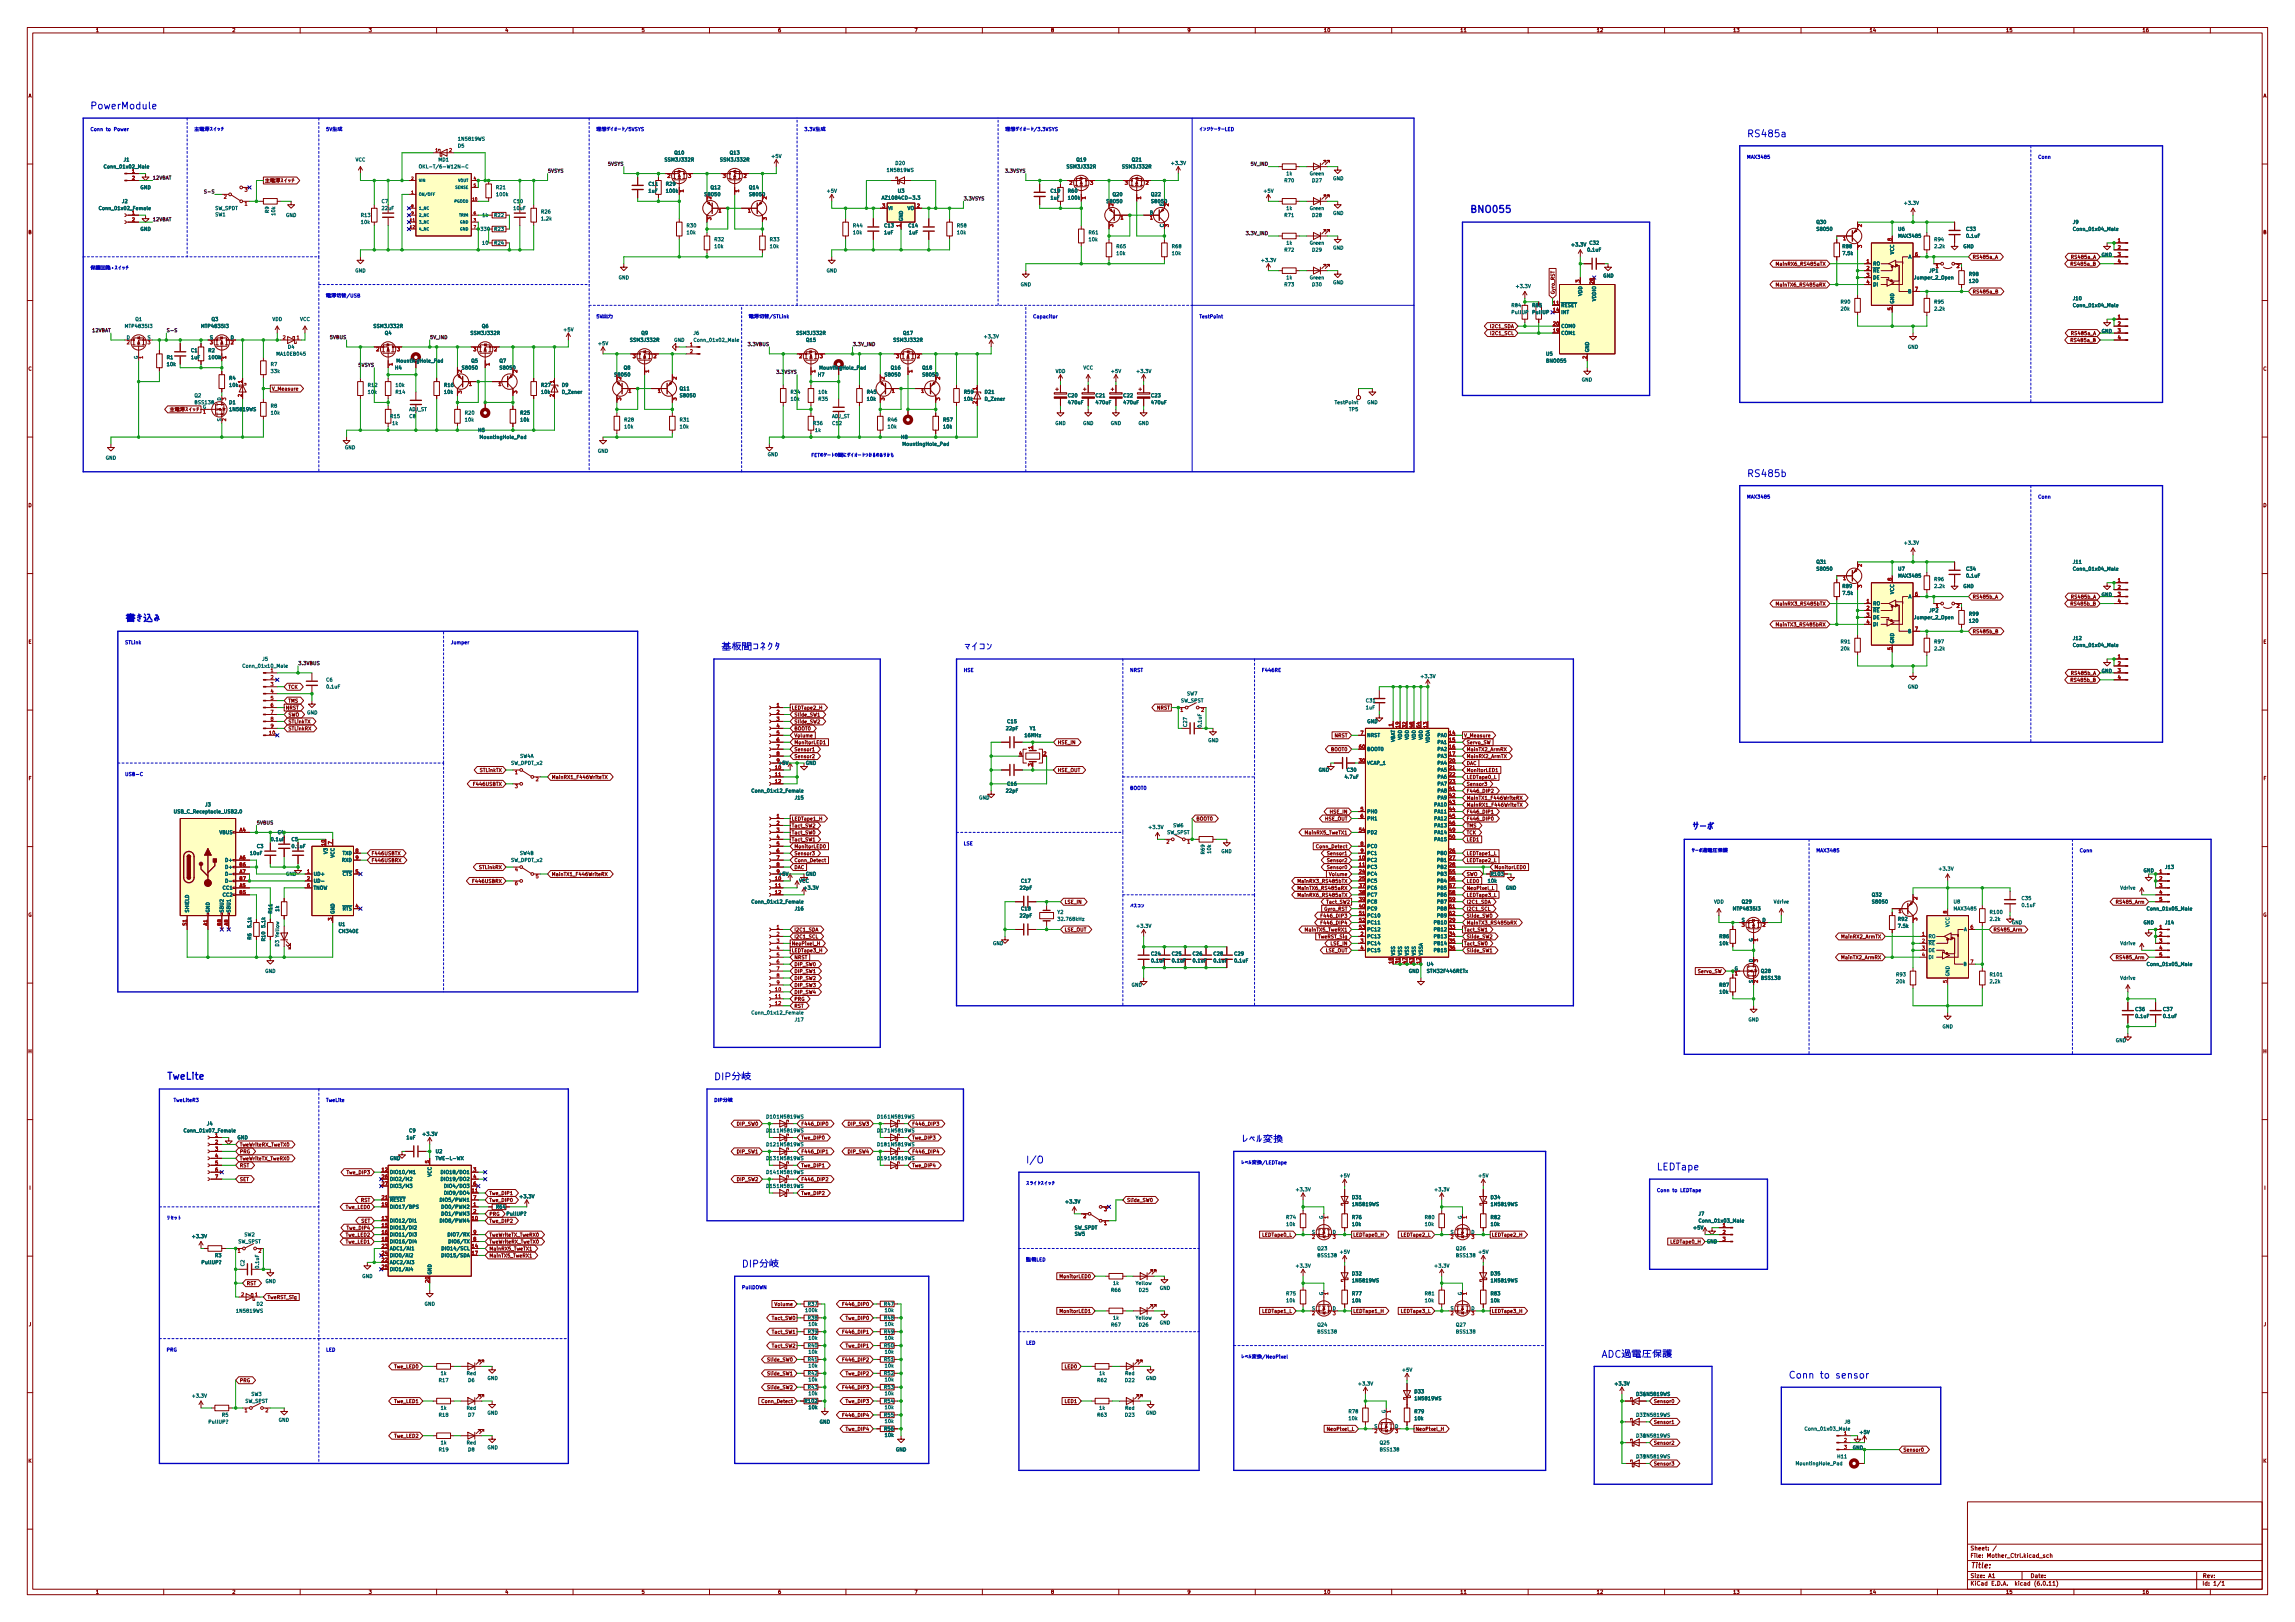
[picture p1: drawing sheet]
<svg xmlns="http://www.w3.org/2000/svg" width="841mm" height="594mm" viewBox="0 0 841 594" stroke-linecap="round" stroke-linejoin="round" font-family="sans-serif">
<defs><g id="words">
<g font-size="3.5" fill="#0000c2">
<text x="33" y="40">PowerModule</text>
<text x="640.1" y="50.2">RS485a</text>
<text x="538.5" y="77.9">BNO055</text>
<text x="640.1" y="174.7">RS485b</text>
<text x="45.7" y="227.8">þÿfø0M•¼0•</text>
<text x="264.2" y="238.2">þÿWúg••“0³0Í0¯0¿</text>
<text x="353.1" y="238.2">þÿ0Þ0¤0³0ó</text>
<text x="619.8" y="304">þÿ0µ0ü0Ü</text>
<text x="61" y="395.4">TweLite</text>
<text x="454.7" y="418.5">þÿ0ì0Ù0ëY cÛ</text>
<text x="375.9" y="426.1">I/O</text>
<text x="607.1" y="428.6">LEDTape</text>
<text x="655.3" y="504.9">Conn</text>
<text x="666.9" y="504.9">to</text>
<text x="672.9" y="504.9">sensor</text>
</g>
<text font-size="2.8" fill="#840000" x="722" y="575">Title:</text>
<g font-size="2.1" fill="#840000">
<text x="722" y="568.3">Sheet:</text>
<text x="722" y="571">File:</text>
<text x="728.4" y="571">Mother_Ctrl.kicad_sch</text>
<text x="722" y="581.2">KiCad</text>
<text x="722" y="578.4">Size:</text>
<text x="728.6" y="578.4">A1</text>
<text x="729.7" y="581.2">E.D.A.</text>
<text x="738.6" y="581.2">kicad</text>
<text x="744" y="578.4">Date:</text>
<text x="745.8" y="581.2">(6.0.11)</text>
<text x="807" y="578.4">Rev:</text>
<text x="807" y="581.2">Id:</text>
<text x="811.1" y="581.2">1/1</text>
</g>
<g font-size="1.8" fill="#840000">
<text x="35" y="12.1">1</text>
<text x="85" y="12.1">2</text>
<text x="135" y="12.1">3</text>
<text x="185" y="12.1">4</text>
<text x="235" y="12.1">5</text>
<text x="285" y="12.1">6</text>
<text x="335" y="12.1">7</text>
<text x="385" y="12.1">8</text>
<text x="435" y="12.1">9</text>
<text x="485" y="12.1">10</text>
<text x="535" y="12.1">11</text>
<text x="585" y="12.1">12</text>
<text x="635" y="12.1">13</text>
<text x="685" y="12.1">14</text>
<text x="735" y="12.1">15</text>
<text x="785" y="12.1">16</text>
<text x="10.4" y="36.1">A</text>
<text x="829.4" y="36.1">A</text>
<text x="97" y="67.2">þÿN;–ûn•0¹0¤0Ã0Á</text>
<text x="10.3" y="86.1">B</text>
<text x="829.3" y="86.1">B</text>
<text x="722.8" y="95.2">RS485a_A</text>
<text x="758.7" y="95.2">RS485a_A</text>
<text x="650.5" y="97.7">MainRX6_RS485aTX</text>
<text x="758.5" y="97.7">RS485a_B</text>
<text x="570.1" y="107.9" transform="rotate(-90 570.1 107.9)">Gyro_RST</text>
<text x="650.5" y="105.3">MainTX6_RS485aRX</text>
<text x="722.8" y="107.9">RS485a_B</text>
<text x="545.8" y="120.6">I2C1_SDA</text>
<text x="545.9" y="123.1">I2C1_SCL</text>
<text x="758.5" y="125.6">RS485a_B</text>
<text x="758.7" y="123.1">RS485a_A</text>
<text x="10.3" y="136.1">C</text>
<text x="829.3" y="136.1">C</text>
<text x="99.5" y="143.4">V_Measure</text>
<text x="62.1" y="151">þÿN;–ûn•0¹0¤0Ã0Á</text>
<text x="10.3" y="186.1">D</text>
<text x="829.3" y="186.1">D</text>
<text x="722.8" y="219.6">RS485b_A</text>
<text x="758.7" y="219.6">RS485b_A</text>
<text x="650.5" y="222.2">MainRX3_RS485bTX</text>
<text x="758.5" y="222.2">RS485b_B</text>
<text x="650.5" y="229.8">MainTX3_RS485bRX</text>
<text x="722.8" y="232.3">RS485b_B</text>
<text x="10.3" y="236.1">E</text>
<text x="829.3" y="236.1">E</text>
<text x="758.5" y="250.1">RS485b_B</text>
<text x="758.7" y="247.6">RS485b_A</text>
<text x="105.6" y="257.7">TMS</text>
<text x="105.6" y="252.6">TCK</text>
<text x="104.6" y="260.3">NRST</text>
<text x="105.6" y="262.8">SWO</text>
<text x="290" y="260.3">LEDTape2_H</text>
<text x="291" y="262.8">Slide_SW1</text>
<text x="423.9" y="260.3">NRST</text>
<text x="105.6" y="267.9">STLinkRX</text>
<text x="105.6" y="265.3">STLinkTX</text>
<text x="291" y="267.9">BOOT0</text>
<text x="291" y="265.3">Slide_SW2</text>
<text x="291" y="275.5">Sensor1</text>
<text x="291" y="273">MonitorLED1</text>
<text x="291" y="270.4">Volume</text>
<text x="387.5" y="273">HSE_IN</text>
<text x="487.6" y="275.5">BOOT0</text>
<text x="488.9" y="270.4">NRST</text>
<text x="536.4" y="270.4">V_Measure</text>
<text x="537.4" y="273">Servo_SW</text>
<text x="537.4" y="275.5">MainTX2_ArmRX</text>
<text x="291" y="278">Sensor2</text>
<text x="537.4" y="280.6">DAC</text>
<text x="537.4" y="278">MainRX2_ArmTX</text>
<text x="10.4" y="286.1">F</text>
<text x="175.7" y="283.1">STLinkTX</text>
<text x="202.1" y="285.7">MainRX1_F446WriteTX</text>
<text x="387.5" y="283.1">HSE_OUT</text>
<text x="537.4" y="283.1">MonitorLED1</text>
<text x="537.4" y="285.7">LEDTape0_L</text>
<text x="829.4" y="286.1">F</text>
<text x="173.1" y="288.2">F446USBTX</text>
<text x="537.4" y="290.7">F446_DIP2</text>
<text x="537.4" y="288.2">Sensor3</text>
<text x="537.4" y="293.3">MainTX1_F446WriteRX</text>
<text x="487.1" y="298.4">HSE_IN</text>
<text x="537.4" y="298.4">F446_DIP1</text>
<text x="537.4" y="295.8">MainRX1_F446WriteTX</text>
<text x="290" y="306">Tact_SW0</text>
<text x="290" y="300.9">LEDTape1_H</text>
<text x="290" y="303.4">Tact_SW2</text>
<text x="438.3" y="300.9">BOOT0</text>
<text x="477.9" y="306">MainRX5_TweTX1</text>
<text x="485.4" y="300.9">HSE_OUT</text>
<text x="537.4" y="306">TCK</text>
<text x="537.4" y="300.9">F446_DIP0</text>
<text x="537.4" y="303.4">TMS</text>
<text x="290" y="308.5">Tact_SW1</text>
<text x="291" y="311.1">MonitorLED0</text>
<text x="482" y="311.1">Conn_Detect</text>
<text x="537.4" y="308.5">LED1</text>
<text x="136" y="313.6">F446USBTX</text>
<text x="136" y="316.1">F446USBRX</text>
<text x="291" y="313.6">Sensor3</text>
<text x="291" y="316.1">Conn_Detect</text>
<text x="486.1" y="316.1">Sensor2</text>
<text x="486.1" y="313.6">Sensor1</text>
<text x="537.4" y="313.6">LEDTape1_L</text>
<text x="537.4" y="316.1">LEDTape2_L</text>
<text x="172.8" y="323.8">F446USBRX</text>
<text x="175.4" y="318.7">STLinkRX</text>
<text x="202.1" y="321.2">MainTX1_F446WriteRX</text>
<text x="291" y="318.7">DAC</text>
<text x="475.3" y="323.8">MainRX3_RS485bTX</text>
<text x="486.1" y="318.7">Sensor0</text>
<text x="486.9" y="321.2">Volume</text>
<text x="537.4" y="323.8">LED0</text>
<text x="537.4" y="321.2">SWO</text>
<text x="547.5" y="318.7">MonitorLED0</text>
<text x="475.3" y="328.8">MainRX6_RS485aTX</text>
<text x="475.3" y="326.3">MainTX6_RS485aRX</text>
<text x="537.4" y="326.3">NeoPixel_L</text>
<text x="537.4" y="328.8">LEDTape3_L</text>
<text x="390.1" y="331.4">LSE_IN</text>
<text x="485.1" y="333.9">Gyro_RST</text>
<text x="485.9" y="331.4">Tact_SW2</text>
<text x="537.4" y="331.4">I2C1_SDA</text>
<text x="537.4" y="333.9">I2C1_SCL</text>
<text x="775.2" y="331.4">RS485_Arm</text>
<text x="10.3" y="336.1">G</text>
<text x="291" y="341.5">I2C1_SDA</text>
<text x="390.1" y="341.5">LSE_OUT</text>
<text x="477.9" y="341.5">MainTX5_TweRX1</text>
<text x="483.7" y="339">F446_DIP4</text>
<text x="483.7" y="336.5">F446_DIP3</text>
<text x="536.4" y="341.5">Tact_SW1</text>
<text x="537.4" y="336.5">Slide_SW0</text>
<text x="537.4" y="339">MainTX3_RS485bRX</text>
<text x="730.4" y="341.5">RS485_Arm</text>
<text x="829.3" y="336.1">G</text>
<text x="290" y="346.6">NeoPixel_H</text>
<text x="291" y="344.1">I2C1_SCL</text>
<text x="483" y="344.1">TweRST_Sig</text>
<text x="487.4" y="346.6">LSE_IN</text>
<text x="536.4" y="346.6">Tact_SW0</text>
<text x="537.4" y="344.1">Slide_SW2</text>
<text x="674.5" y="344.1">MainRX2_ArmTX</text>
<text x="290" y="349.2">LEDTape3_H</text>
<text x="291" y="351.7">NRST</text>
<text x="485.7" y="349.2">LSE_OUT</text>
<text x="537.4" y="349.2">Slide_SW1</text>
<text x="674.5" y="351.7">MainTX2_ArmRX</text>
<text x="775.2" y="351.7">RS485_Arm</text>
<text x="291" y="354.2">DIP_SW0</text>
<text x="291" y="359.3">DIP_SW2</text>
<text x="291" y="356.8">DIP_SW1</text>
<text x="622" y="356.8">Servo_SW</text>
<text x="291" y="361.9">DIP_SW3</text>
<text x="291" y="364.4">DIP_SW4</text>
<text x="291" y="369.5">RST</text>
<text x="291" y="366.9">PRG</text>
<text x="10.2" y="386.1">H</text>
<text x="829.2" y="386.1">H</text>
<text x="269.8" y="412.7">DIP_SW0</text>
<text x="293.5" y="412.7">F446_DIP0</text>
<text x="310.5" y="412.7">DIP_SW3</text>
<text x="334.2" y="412.7">F446_DIP3</text>
<text x="293.5" y="417.7">Twe_DIP0</text>
<text x="334.2" y="417.7">Twe_DIP3</text>
<text x="87.8" y="420.3">TweWriteRX_TweTX0</text>
<text x="87.8" y="422.8">PRG</text>
<text x="87.8" y="425.4">TweWriteTX_TweRX0</text>
<text x="269.8" y="422.8">DIP_SW1</text>
<text x="293.5" y="422.8">F446_DIP1</text>
<text x="310.5" y="422.8">DIP_SW4</text>
<text x="334.2" y="422.8">F446_DIP4</text>
<text x="87.8" y="427.9">RST</text>
<text x="126.9" y="430.4">Twe_DIP3</text>
<text x="293.5" y="427.9">Twe_DIP1</text>
<text x="334.2" y="427.9">Twe_DIP4</text>
<text x="10.6" y="436.1">I</text>
<text x="87.8" y="433">SET</text>
<text x="269.8" y="433">DIP_SW2</text>
<text x="293.5" y="433">F446_DIP2</text>
<text x="829.6" y="436.1">I</text>
<text x="126.6" y="443.1">Twe_LED0</text>
<text x="132.1" y="440.6">RST</text>
<text x="179.2" y="440.6">Twe_DIP0</text>
<text x="179.2" y="438.1">Twe_DIP1</text>
<text x="293.5" y="438.1">Twe_DIP2</text>
<text x="412.9" y="440.6">Slide_SW0</text>
<text x="132.3" y="448.2">SET</text>
<text x="179.2" y="445.7">PRG</text>
<text x="179.2" y="448.2">Twe_DIP2</text>
<text x="126.6" y="453.3">Twe_LED2</text>
<text x="126.6" y="455.8">Twe_LED1</text>
<text x="126.9" y="450.8">Twe_DIP4</text>
<text x="179.2" y="455.8">TweWriteRX_TweTX0</text>
<text x="179.2" y="453.3">TweWriteTX_TweRX0</text>
<text x="462.4" y="453.3">LEDTape0_L</text>
<text x="495.8" y="453.3">LEDTape0_H</text>
<text x="513.2" y="453.3">LEDTape2_L</text>
<text x="546.6" y="453.3">LEDTape2_H</text>
<text x="611.9" y="455.8">LEDTape0_H</text>
<text x="179.2" y="460.9">MainTX5_TweRX1</text>
<text x="179.2" y="458.4">MainRX5_TweTX1</text>
<text x="90.3" y="471.1">RST</text>
<text x="388.1" y="468.5">MonitorLED0</text>
<text x="97.9" y="476.2">TweRST_Sig</text>
<text x="283.7" y="478.7">Volume</text>
<text x="308.4" y="478.7">F446_DIP0</text>
<text x="282.7" y="483.8">Tact_SW0</text>
<text x="309.8" y="483.8">Twe_DIP0</text>
<text x="388.1" y="481.2">MonitorLED1</text>
<text x="462.4" y="481.2">LEDTape1_L</text>
<text x="495.8" y="481.2">LEDTape1_H</text>
<text x="513.2" y="481.2">LEDTape3_L</text>
<text x="546.6" y="481.2">LEDTape3_H</text>
<text x="10.4" y="486.1">J</text>
<text x="282.7" y="488.9">Tact_SW1</text>
<text x="308.4" y="488.9">F446_DIP1</text>
<text x="829.4" y="486.1">J</text>
<text x="282.7" y="493.9">Tact_SW2</text>
<text x="309.8" y="493.9">Twe_DIP1</text>
<text x="144.3" y="501.6">Twe_LED0</text>
<text x="281" y="499">Slide_SW0</text>
<text x="308.4" y="499">F446_DIP2</text>
<text x="390" y="501.6">LED0</text>
<text x="87.8" y="506.6">PRG</text>
<text x="281" y="504.1">Slide_SW1</text>
<text x="281" y="509.2">Slide_SW2</text>
<text x="308.4" y="509.2">F446_DIP3</text>
<text x="309.8" y="504.1">Twe_DIP2</text>
<text x="144.3" y="514.3">Twe_LED1</text>
<text x="278.8" y="514.3">Conn_Detect</text>
<text x="309.8" y="514.3">Twe_DIP3</text>
<text x="390" y="514.3">LED1</text>
<text x="606" y="514.3">Sensor0</text>
<text x="308.4" y="519.3">F446_DIP4</text>
<text x="606" y="521.9">Sensor1</text>
<text x="144.3" y="527">Twe_LED2</text>
<text x="309.8" y="524.4">Twe_DIP4</text>
<text x="486" y="524.4">NeoPixel_L</text>
<text x="518.6" y="524.4">NeoPixel_H</text>
<text x="606" y="529.5">Sensor2</text>
<text x="697.4" y="532">Sensor0</text>
<text x="10.3" y="536.1">K</text>
<text x="606" y="537.1">Sensor3</text>
<text x="829.3" y="536.1">K</text>
<text x="35" y="584.1">1</text>
<text x="85" y="584.1">2</text>
<text x="135" y="584.1">3</text>
<text x="185" y="584.1">4</text>
<text x="235" y="584.1">5</text>
<text x="285" y="584.1">6</text>
<text x="335" y="584.1">7</text>
<text x="385" y="584.1">8</text>
<text x="435" y="584.1">9</text>
<text x="485" y="584.1">10</text>
<text x="535" y="584.1">11</text>
<text x="585" y="584.1">12</text>
<text x="635" y="584.1">13</text>
<text x="685" y="584.1">14</text>
<text x="735" y="584.1">15</text>
<text x="785" y="584.1">16</text>
</g>
<g font-size="1.8" fill="#0000c2">
<text x="33" y="48">Conn</text>
<text x="38.9" y="48">to</text>
<text x="41.9" y="48">Power</text>
<text x="71.1" y="48">þÿN;–ûn•0¹0¤0Ã0Á</text>
<text x="640.1" y="58.1">MAX3485</text>
<text x="746.8" y="58.1">Conn</text>
<text x="33" y="98.8">þÿOÝ‹wVÞ•ï0û0¹0¤0Ã0Á</text>
<text x="378.5" y="116.6">Capacitor</text>
<text x="439.4" y="116.6">TestPoint</text>
<text x="640.1" y="182.6">MAX3485</text>
<text x="746.8" y="182.6">Conn</text>
<text x="45.7" y="235.9">STLink</text>
<text x="165.1" y="235.9">Jumper</text>
<text x="353.1" y="246.1">HSE</text>
<text x="414" y="246.1">NRST</text>
<text x="462.3" y="246.1">F446RE</text>
<text x="45.7" y="284.2">USB-C</text>
<text x="414" y="289.3">BOOT0</text>
<text x="353.1" y="309.6">LSE</text>
<text x="619.8" y="312.1">þÿ0µ0ü0Ü•N–ûW'OÝ‹w</text>
<text x="665.5" y="312.1">MAX3485</text>
<text x="762" y="312.1">Conn</text>
<text x="414" y="332.5">þÿ0Ñ0¹0³0ó</text>
<text x="63.5" y="403.6">TweLiteR3</text>
<text x="119.4" y="403.6">TweLite</text>
<text x="375.9" y="434.1">þÿ0¹0é0¤0É0¹0¤0Ã0Á</text>
<text x="607.1" y="436.6">Conn</text>
<text x="612.9" y="436.6">to</text>
<text x="615.9" y="436.6">LEDTape</text>
<text x="61" y="446.8">þÿ0ê0»0Ã0È</text>
<text x="271.8" y="472.2">PullDOWN</text>
<text x="61" y="495">PRG</text>
<text x="119.4" y="495">LED</text>
<text x="375.9" y="492.5">LED</text>
</g>
<g font-size="1.8" fill="#006464">
<text x="167.6" y="51.9">1N5819WS</text>
<text x="45.2" y="59.5">J1</text>
<text x="130.2" y="59.5">VCC</text>
<text x="160.5" y="59.5">MD1</text>
<text x="167.6" y="54.4">D5</text>
<text x="243.4" y="59.5">SSM3J332R</text>
<text x="247" y="57">Q10</text>
<text x="263.7" y="59.5">SSM3J332R</text>
<text x="267.3" y="57">Q13</text>
<text x="282.5" y="58.2">+5V</text>
<text x="394.3" y="59.5">Q19</text>
<text x="414.6" y="59.5">Q21</text>
<text x="37.8" y="62.1">Conn_01x02_Male</text>
<text x="153.3" y="62.1">OKL-T/6-W12N-C</text>
<text x="324.8" y="63.3">1N5819WS</text>
<text x="328" y="60.8">D20</text>
<text x="390.7" y="62.1">SSM3J332R</text>
<text x="411" y="62.1">SSM3J332R</text>
<text x="428.9" y="60.8">+3.3V</text>
<text x="471.2" y="64.6">1k</text>
<text x="479.8" y="64.6">Green</text>
<text x="51.3" y="69.7">GND</text>
<text x="181.6" y="69.7">R21</text>
<text x="237.5" y="68.4">C11</text>
<text x="237.5" y="70.9">1uF</text>
<text x="243.8" y="68.4">R29</text>
<text x="243.8" y="70.9">100k</text>
<text x="260.3" y="69.7">Q12</text>
<text x="274.3" y="69.7">Q14</text>
<text x="302.8" y="70.9">+5V</text>
<text x="328.9" y="70.9">U3</text>
<text x="384.8" y="70.9">C19</text>
<text x="391.2" y="70.9">R60</text>
<text x="462.8" y="70.9">+5V</text>
<text x="470.5" y="67.1">R70</text>
<text x="480.7" y="67.1">D27</text>
<text x="488.4" y="66.4">GND</text>
<text x="36" y="77.3">Conn_01x02_Female</text>
<text x="44.6" y="74.8">J2</text>
<text x="78.7" y="77.3">SW_SPDT</text>
<text x="139.7" y="74.8">C7</text>
<text x="139.7" y="77.3">22uF</text>
<text x="181.6" y="72.2">100k</text>
<text x="188" y="74.8">C10</text>
<text x="188" y="77.3">10uF</text>
<text x="258" y="72.2">S8050</text>
<text x="274.3" y="72.2">S8050</text>
<text x="323" y="73.5">AZ1084CD-3.3</text>
<text x="325.4" y="77.3">VI</text>
<text x="332.5" y="77.3">VO</text>
<text x="384.8" y="73.5">1uF</text>
<text x="391.2" y="73.5">100k</text>
<text x="405.3" y="74.8">S8050</text>
<text x="407.6" y="72.2">Q20</text>
<text x="421.6" y="72.2">Q22</text>
<text x="421.6" y="74.8">S8050</text>
<text x="426.5" y="75.7" transform="rotate(-90 426.5 75.7)">E</text>
<text x="471.2" y="77.3">1k</text>
<text x="479.8" y="77.3">Green</text>
<text x="697.5" y="75.4">+3.3V</text>
<text x="78.7" y="79.6">SW1</text>
<text x="98.9" y="78.1" transform="rotate(-90 98.9 78.1)">R9</text>
<text x="101.2" y="79.1" transform="rotate(-90 101.2 79.1)">10k</text>
<text x="104.7" y="79.8">GND</text>
<text x="132.1" y="79.8">R13</text>
<text x="132.1" y="82.4">10k</text>
<text x="176.6" y="79.8">1k</text>
<text x="181" y="79.8">R22</text>
<text x="198.1" y="78.6">R26</text>
<text x="198.1" y="81.1">1.2k</text>
<text x="251.5" y="83.6">R30</text>
<text x="312.4" y="83.6">R44</text>
<text x="323.9" y="83.6">C13</text>
<text x="331.2" y="81.1" transform="rotate(-90 331.2 81.1)">GND</text>
<text x="332.7" y="83.6">C14</text>
<text x="350.5" y="83.6">R58</text>
<text x="421.2" y="78.6">B</text>
<text x="426.5" y="83.3" transform="rotate(-90 426.5 83.3)">C</text>
<text x="470.5" y="79.8">R71</text>
<text x="480.7" y="79.8">D28</text>
<text x="488.4" y="79.1">GND</text>
<text x="665.5" y="82.4">Q30</text>
<text x="759.5" y="82.4">J9</text>
<text x="51.3" y="84.9">GND</text>
<text x="175.9" y="84.9">330</text>
<text x="176.5" y="90">10</text>
<text x="181" y="90">R24</text>
<text x="181" y="84.9">R23</text>
<text x="251.5" y="86.2">10k</text>
<text x="261.6" y="88.7">R32</text>
<text x="281.9" y="88.7">R33</text>
<text x="312.4" y="86.2">10k</text>
<text x="323.9" y="86.2">1uF</text>
<text x="332.9" y="86.2">1uF</text>
<text x="350.5" y="86.2">10k</text>
<text x="398.8" y="86.2">R61</text>
<text x="398.8" y="88.7">10k</text>
<text x="471.2" y="90">1k</text>
<text x="479.8" y="90">Green</text>
<text x="582.3" y="90">C32</text>
<text x="665.5" y="84.9">S8050</text>
<text x="695.4" y="84.9">U6</text>
<text x="695.4" y="87.5">MAX3485</text>
<text x="708.7" y="88.7">R94</text>
<text x="720.3" y="84.9">C33</text>
<text x="720.3" y="87.5">0.1uF</text>
<text x="759.5" y="84.9">Conn_01x04_Male</text>
<text x="261.6" y="91.3">10k</text>
<text x="281.9" y="91.3">10k</text>
<text x="408.9" y="91.3">R65</text>
<text x="408.9" y="93.8">10k</text>
<text x="429.3" y="91.3">R68</text>
<text x="429.3" y="93.8">10k</text>
<text x="470.5" y="92.5">R72</text>
<text x="480.7" y="92.5">D29</text>
<text x="488.4" y="91.8">GND</text>
<text x="575.6" y="90.6">+3.3V</text>
<text x="581.5" y="92.5">0.1uF</text>
<text x="675" y="91.3">R88</text>
<text x="675" y="93.8">7.5k</text>
<text x="694.4" y="93.3" transform="rotate(-90 694.4 93.3)">VCC</text>
<text x="699.3" y="95.1">A</text>
<text x="708.7" y="91.3">2.2k</text>
<text x="719.3" y="91.3">GND</text>
<text x="770" y="94.4">GND</text>
<text x="130.1" y="100.2">GND</text>
<text x="302.8" y="100.2">GND</text>
<text x="461.9" y="96.3">+3.3V</text>
<text x="686.3" y="97.6">RO</text>
<text x="686.3" y="100.2">~{RE}</text>
<text x="706.9" y="100.2">JP1</text>
<text x="721.4" y="101.4">R98</text>
<text x="226.6" y="102.7">GND</text>
<text x="373.9" y="105.2">GND</text>
<text x="470.5" y="105.2">R73</text>
<text x="471.2" y="102.7">1k</text>
<text x="479.8" y="102.7">Green</text>
<text x="480.7" y="105.2">D30</text>
<text x="488.4" y="104.5">GND</text>
<text x="555.2" y="105.9">+3.3V</text>
<text x="587.4" y="102">GND</text>
<text x="686.3" y="102.7">DE</text>
<text x="686.3" y="105.2">DI</text>
<text x="699.1" y="107.8">B</text>
<text x="701.2" y="102.7">Jumper_2_Open</text>
<text x="721.4" y="104">120</text>
<text x="553.7" y="112.9">R84</text>
<text x="561.3" y="112.9">R85</text>
<text x="572" y="112.9">~{RESET}</text>
<text x="580.1" y="108.5" transform="rotate(-90 580.1 108.5)">VDD</text>
<text x="585.2" y="110.4" transform="rotate(-90 585.2 110.4)">VDDIO</text>
<text x="674.4" y="111.6">R90</text>
<text x="694.4" y="111.3" transform="rotate(-90 694.4 111.3)">GND</text>
<text x="708.7" y="111.6">R95</text>
<text x="759.5" y="110.3">J10</text>
<text x="759.5" y="112.9">Conn_01x04_Male</text>
<text x="49.5" y="117.9">Q1</text>
<text x="77.4" y="117.9">Q3</text>
<text x="99.7" y="117.9">VDD</text>
<text x="109.9" y="117.9">VCC</text>
<text x="553.7" y="115.4">PullUP</text>
<text x="561.3" y="115.4">PullUP</text>
<text x="572" y="115.4">INT</text>
<text x="674.4" y="114.1">20k</text>
<text x="708.7" y="114.1">2.2k</text>
<text x="45.6" y="120.5">MTP4835I3</text>
<text x="46.3" y="124.3">D</text>
<text x="53.9" y="124.3">S</text>
<text x="73.5" y="120.5">MTP4835I3</text>
<text x="76.8" y="124.3">S</text>
<text x="84.4" y="124.3">D</text>
<text x="136.7" y="120.5">SSM3J332R</text>
<text x="140.9" y="123">Q4</text>
<text x="172.3" y="123">SSM3J332R</text>
<text x="176.5" y="120.5">Q6</text>
<text x="206.3" y="121.7">+5V</text>
<text x="230.7" y="125.6">SSM3J332R</text>
<text x="234.9" y="123">Q9</text>
<text x="246.9" y="125.6">GND</text>
<text x="254" y="123">J6</text>
<text x="254" y="125.6">Conn_01x02_Male</text>
<text x="291.6" y="123">SSM3J332R</text>
<text x="295.2" y="125.6">Q15</text>
<text x="327.2" y="125.6">SSM3J332R</text>
<text x="330.8" y="123">Q17</text>
<text x="360.3" y="124.3">+3.3V</text>
<text x="572" y="123">COM1</text>
<text x="572" y="120.5">COM0</text>
<text x="770" y="122.3">GND</text>
<text x="50.5" y="131.6" transform="rotate(-90 50.5 131.6)">G</text>
<text x="61" y="131.9">R1</text>
<text x="69.9" y="129.4">C1</text>
<text x="69.9" y="131.9">1uF</text>
<text x="76.2" y="129.4">R2</text>
<text x="76.2" y="131.9">100k</text>
<text x="81" y="131.6" transform="rotate(-90 81 131.6)">G</text>
<text x="101.1" y="130.6">MA10EB045</text>
<text x="105.4" y="128.1">D4</text>
<text x="219" y="126.8">+5V</text>
<text x="566.4" y="130.6">U5</text>
<text x="582.7" y="129.1" transform="rotate(-90 582.7 129.1)">GND</text>
<text x="699" y="128.1">GND</text>
<text x="61" y="134.4">10k</text>
<text x="99.1" y="134.4">R7</text>
<text x="99.1" y="137">33k</text>
<text x="144.6" y="135.7">H4</text>
<text x="145.1" y="133.2">MountingHole_Pad</text>
<text x="169.1" y="135.7">S8050</text>
<text x="172.6" y="133.2">Q5</text>
<text x="182.9" y="133.2">Q7</text>
<text x="182.9" y="135.7">S8050</text>
<text x="228.4" y="135.7">Q8</text>
<text x="300" y="135.7">MountingHole_Pad</text>
<text x="326.3" y="135.7">Q16</text>
<text x="337.8" y="135.7">Q18</text>
<text x="386.7" y="137">VDD</text>
<text x="396.9" y="135.7">VCC</text>
<text x="406.9" y="137">+5V</text>
<text x="416.2" y="137">+3.3V</text>
<text x="566.4" y="133.2">BNO055</text>
<text x="83.8" y="139.5">R4</text>
<text x="83.8" y="142.1">10k</text>
<text x="134.6" y="142.1">R12</text>
<text x="144.8" y="142.1">10k</text>
<text x="162.6" y="142.1">R16</text>
<text x="198.1" y="142.1">R27</text>
<text x="205.7" y="142.1">D9</text>
<text x="224.9" y="138.3">S8050</text>
<text x="248.9" y="143.3">Q11</text>
<text x="299.6" y="138.3">H7</text>
<text x="324" y="138.3">S8050</text>
<text x="337.8" y="138.3">S8050</text>
<text x="579.5" y="140.1">GND</text>
<text x="71.1" y="145.9">Q2</text>
<text x="71.1" y="148.4">BSS138</text>
<text x="74.2" y="149.7">G</text>
<text x="81" y="146.8" transform="rotate(-90 81 146.8)">D</text>
<text x="83.8" y="148.4">D1</text>
<text x="99.1" y="149.7">R8</text>
<text x="134.6" y="144.6">10k</text>
<text x="144.8" y="144.6">R14</text>
<text x="162.6" y="144.6">10k</text>
<text x="198.1" y="144.6">10k</text>
<text x="205.7" y="144.6">D_Zener</text>
<text x="248.9" y="145.9">S8050</text>
<text x="289.6" y="144.6">R34</text>
<text x="289.6" y="147.1">10k</text>
<text x="299.7" y="147.1">R35</text>
<text x="299.7" y="144.6">10k</text>
<text x="317.5" y="144.6">R45</text>
<text x="317.5" y="147.1">10k</text>
<text x="353.1" y="144.6">R59</text>
<text x="353.1" y="147.1">10k</text>
<text x="360.7" y="144.6">D21</text>
<text x="360.7" y="147.1">D_Zener</text>
<text x="391.2" y="145.9">C20</text>
<text x="391.2" y="148.4">470uF</text>
<text x="401.3" y="145.9">C21</text>
<text x="401.3" y="148.4">470uF</text>
<text x="411.5" y="145.9">C22</text>
<text x="411.5" y="148.4">470uF</text>
<text x="421.6" y="145.9">C23</text>
<text x="421.6" y="148.4">470uF</text>
<text x="489" y="148.4">TestPoint</text>
<text x="500.9" y="148.4">GND</text>
<text x="81" y="154.4" transform="rotate(-90 81 154.4)">S</text>
<text x="83.8" y="151">1N5819WS</text>
<text x="99.1" y="152.2">10k</text>
<text x="142.9" y="153.5">R15</text>
<text x="149.9" y="153.5">C8</text>
<text x="149.9" y="151">ADJ_ST</text>
<text x="170.2" y="152.2">R20</text>
<text x="170.2" y="154.8">10k</text>
<text x="190.5" y="152.2">R25</text>
<text x="190.5" y="154.8">10k</text>
<text x="228.6" y="154.8">R28</text>
<text x="248.9" y="154.8">R31</text>
<text x="304.8" y="153.5">ADJ_ST</text>
<text x="325.1" y="154.8">R46</text>
<text x="345.4" y="154.8">R57</text>
<text x="494.2" y="151">TP5</text>
<text x="143.6" y="156">1k</text>
<text x="175.1" y="158.6">H5</text>
<text x="175.6" y="161.1">MountingHole_Pad</text>
<text x="228.6" y="157.3">10k</text>
<text x="248.9" y="157.3">10k</text>
<text x="297.8" y="156">R36</text>
<text x="298.5" y="158.6">1k</text>
<text x="304.8" y="156">C12</text>
<text x="325.1" y="157.3">10k</text>
<text x="330" y="161.1">H8</text>
<text x="345.4" y="157.3">10k</text>
<text x="386.6" y="156">GND</text>
<text x="396.8" y="156">GND</text>
<text x="406.9" y="156">GND</text>
<text x="417.1" y="156">GND</text>
<text x="126.3" y="164.9">GND</text>
<text x="219" y="166.2">GND</text>
<text x="281.2" y="167.5">GND</text>
<text x="330.5" y="163.7">MountingHole_Pad</text>
<text x="38.6" y="168.7">GND</text>
<text x="697.5" y="199.8">+3.3V</text>
<text x="665.5" y="206.8">Q31</text>
<text x="665.5" y="209.4">S8050</text>
<text x="695.4" y="209.4">U7</text>
<text x="720.3" y="209.4">C34</text>
<text x="759.5" y="206.8">J11</text>
<text x="759.5" y="209.4">Conn_01x04_Male</text>
<text x="675" y="215.7">R89</text>
<text x="695.4" y="211.9">MAX3485</text>
<text x="708.7" y="213.2">R96</text>
<text x="708.7" y="215.7">2.2k</text>
<text x="719.3" y="215.7">GND</text>
<text x="720.3" y="211.9">0.1uF</text>
<text x="675" y="218.3">7.5k</text>
<text x="694.4" y="217.7" transform="rotate(-90 694.4 217.7)">VCC</text>
<text x="699.3" y="219.5">A</text>
<text x="770" y="218.8">GND</text>
<text x="686.3" y="222.1">RO</text>
<text x="686.3" y="224.6">~{RE}</text>
<text x="686.3" y="227.2">DE</text>
<text x="701.2" y="227.2">Jumper_2_Open</text>
<text x="706.9" y="224.6">JP2</text>
<text x="721.4" y="225.9">R99</text>
<text x="686.3" y="229.7">DI</text>
<text x="699.1" y="232.2">B</text>
<text x="721.4" y="228.4">120</text>
<text x="674.4" y="236">R91</text>
<text x="674.4" y="238.6">20k</text>
<text x="694.4" y="235.8" transform="rotate(-90 694.4 235.8)">GND</text>
<text x="708.7" y="236">R97</text>
<text x="708.7" y="238.6">2.2k</text>
<text x="759.5" y="234.8">J12</text>
<text x="759.5" y="237.3">Conn_01x04_Male</text>
<text x="88.6" y="244.9">Conn_01x10_Male</text>
<text x="96" y="242.4">J5</text>
<text x="119.4" y="250">C6</text>
<text x="520.3" y="248.7">+3.3V</text>
<text x="770" y="246.8">GND</text>
<text x="119.4" y="252.6">0.1uF</text>
<text x="432.7" y="257.6">SW_SPST</text>
<text x="434.9" y="255.1">SW7</text>
<text x="500.4" y="257.6">C31</text>
<text x="699" y="252.6">GND</text>
<text x="112.4" y="262">GND</text>
<text x="500.4" y="260.2">1uF</text>
<text x="368.4" y="267.8">22pF</text>
<text x="368.9" y="265.3">C15</text>
<text x="377.2" y="267.8">Y1</text>
<text x="435.4" y="266.4" transform="rotate(-90 435.4 266.4)">C27</text>
<text x="440.7" y="266.7" transform="rotate(-90 440.7 266.7)">0.1uF</text>
<text x="500.9" y="265.3">GND</text>
<text x="375.3" y="270.3">16MHz</text>
<text x="442.6" y="272.2">GND</text>
<text x="500.9" y="275.4">BOOT0</text>
<text x="500.9" y="270.3">NRST</text>
<text x="511.6" y="271.8" transform="rotate(-90 511.6 271.8)">VBAT</text>
<text x="514.1" y="271.1" transform="rotate(-90 514.1 271.1)">VDD</text>
<text x="516.6" y="271.1" transform="rotate(-90 516.6 271.1)">VDD</text>
<text x="519.2" y="271.1" transform="rotate(-90 519.2 271.1)">VDD</text>
<text x="521.7" y="271.1" transform="rotate(-90 521.7 271.1)">VDD</text>
<text x="524.3" y="272.2" transform="rotate(-90 524.3 272.2)">VDDA</text>
<text x="526.6" y="270.3">PA0</text>
<text x="526.6" y="272.9">PA1</text>
<text x="526.6" y="275.4">PA2</text>
<text x="187.2" y="280.5">SW_DPDT_x2</text>
<text x="190.5" y="278">SW4A</text>
<text x="285" y="280.5">+5V</text>
<text x="295.2" y="280.5">GND</text>
<text x="500.9" y="280.5">VCAP_1</text>
<text x="526.6" y="278">PA3</text>
<text x="526.6" y="280.5">PA4</text>
<text x="483.1" y="283">GND</text>
<text x="492.6" y="285.6">4.7uF</text>
<text x="493.4" y="283">C30</text>
<text x="526.6" y="283">PA5</text>
<text x="526.6" y="285.6">PA6</text>
<text x="275.2" y="290.7">Conn_01x12_Female</text>
<text x="291.1" y="293.2">J15</text>
<text x="358.7" y="293.2">GND</text>
<text x="368.4" y="290.7">22pF</text>
<text x="368.9" y="288.1">C16</text>
<text x="526.6" y="288.1">PA7</text>
<text x="526.6" y="290.7">PA8</text>
<text x="526.6" y="293.2">PA9</text>
<text x="63.5" y="298.3">USB_C_Receptacle_USB2.0</text>
<text x="75" y="295.7">J3</text>
<text x="500.9" y="298.3">PH0</text>
<text x="525.4" y="295.7">PA10</text>
<text x="525.4" y="298.3">PA11</text>
<text x="80.3" y="305.9">VBUS</text>
<text x="101.6" y="305.9">C4</text>
<text x="420.6" y="304">+3.3V</text>
<text x="427.6" y="305.9">SW_SPST</text>
<text x="429.8" y="303.4">SW6</text>
<text x="500.9" y="305.9">PD2</text>
<text x="500.9" y="300.8">PH1</text>
<text x="525.4" y="300.8">PA12</text>
<text x="525.4" y="303.4">PA13</text>
<text x="525.4" y="305.9">PA14</text>
<text x="94" y="311">C3</text>
<text x="99.1" y="308.4">0.1uF</text>
<text x="106.7" y="308.4">C5</text>
<text x="106.7" y="311">0.1uF</text>
<text x="500.9" y="311">PC0</text>
<text x="525.4" y="308.4">PA15</text>
<text x="82.3" y="316.1">D+</text>
<text x="91.4" y="313.5">10uF</text>
<text x="120.4" y="312.9" transform="rotate(-90 120.4 312.9)">V3</text>
<text x="122.9" y="314.2" transform="rotate(-90 122.9 314.2)">VCC</text>
<text x="125.1" y="316.1">RXD</text>
<text x="125.4" y="313.5">TXD</text>
<text x="187.2" y="316.1">SW_DPDT_x2</text>
<text x="190.4" y="313.5">SW4B</text>
<text x="441.8" y="313" transform="rotate(-90 441.8 313)">R69</text>
<text x="444.1" y="312.8" transform="rotate(-90 444.1 312.8)">10k</text>
<text x="447.4" y="312.8">GND</text>
<text x="500.9" y="316.1">PC2</text>
<text x="500.9" y="313.5">PC1</text>
<text x="526.5" y="313.5">PB0</text>
<text x="526.5" y="316.1">PB1</text>
<text x="82.3" y="321.1">D-</text>
<text x="82.3" y="318.6">D+</text>
<text x="82.3" y="323.7">D-</text>
<text x="104.7" y="321.1">GND</text>
<text x="114.8" y="321.1">UD+</text>
<text x="114.8" y="323.7">UD-</text>
<text x="125.4" y="321.1">~{CTS}</text>
<text x="285" y="321.1">+5V</text>
<text x="292.8" y="323.7">VCC</text>
<text x="295.2" y="321.1">GND</text>
<text x="374" y="323.7">C17</text>
<text x="500.9" y="318.6">PC3</text>
<text x="500.9" y="321.1">PC4</text>
<text x="500.9" y="323.7">PC5</text>
<text x="526.5" y="318.6">PB2</text>
<text x="526.5" y="321.1">PB3</text>
<text x="526.5" y="323.7">PB4</text>
<text x="545" y="323.7">10k</text>
<text x="546.1" y="321.1">R103</text>
<text x="710.2" y="319.2">+3.3V</text>
<text x="785.4" y="319.9">GND</text>
<text x="793.2" y="318.6">J13</text>
<text x="81.4" y="326.2">CC1</text>
<text x="81.4" y="328.8">CC2</text>
<text x="114.8" y="326.2">TNOW</text>
<text x="294.3" y="326.2">+3.3V</text>
<text x="373.5" y="326.2">22pF</text>
<text x="500.9" y="326.2">PC6</text>
<text x="500.9" y="328.8">PC7</text>
<text x="526.5" y="326.2">PB5</text>
<text x="526.5" y="328.8">PB6</text>
<text x="551.7" y="326.2">GND</text>
<text x="685.8" y="328.8">Q32</text>
<text x="776.9" y="326.2">Vdrive</text>
<text x="69.6" y="334.3" transform="rotate(-90 69.6 334.3)">SHIELD</text>
<text x="77.2" y="334.3" transform="rotate(-90 77.2 334.3)">GND</text>
<text x="82.3" y="334.3" transform="rotate(-90 82.3 334.3)">SBU2</text>
<text x="84.8" y="334.3" transform="rotate(-90 84.8 334.3)">SBU1</text>
<text x="100.1" y="334.7" transform="rotate(-90 100.1 334.7)">R11</text>
<text x="102.6" y="334" transform="rotate(-90 102.6 334)">1k</text>
<text x="122.9" y="334.8" transform="rotate(-90 122.9 334.8)">GND</text>
<text x="125.4" y="333.8">~{RTS}</text>
<text x="275.2" y="331.3">Conn_01x12_Female</text>
<text x="291.1" y="333.8">J16</text>
<text x="374" y="333.8">C18</text>
<text x="387.4" y="335.1">Y2</text>
<text x="500.9" y="331.3">PC8</text>
<text x="500.9" y="333.8">PC9</text>
<text x="526.5" y="331.3">PB7</text>
<text x="526.5" y="333.8">PB8</text>
<text x="628" y="331.3">VDD</text>
<text x="634.8" y="333.8">MTP4835I3</text>
<text x="638.1" y="331.3">Q29</text>
<text x="649.9" y="331.3">Vdrive</text>
<text x="685.8" y="331.3">S8050</text>
<text x="715.8" y="331.3">U8</text>
<text x="715.8" y="333.8">MAX3485</text>
<text x="729" y="335.1">R100</text>
<text x="740.7" y="330">C35</text>
<text x="740.7" y="332.6">0.1uF</text>
<text x="786.5" y="333.8">Conn_01x05_Male</text>
<text x="92.5" y="340" transform="rotate(-90 92.5 340)">5.1k</text>
<text x="97.5" y="340" transform="rotate(-90 97.5 340)">5.1k</text>
<text x="123.9" y="339.5">U1</text>
<text x="373.5" y="336.4">22pF</text>
<text x="387.4" y="337.6">32.768kHz</text>
<text x="416.2" y="340.2">+3.3V</text>
<text x="500.9" y="336.4">PC10</text>
<text x="500.9" y="338.9">PC11</text>
<text x="500.9" y="341.5">PC12</text>
<text x="525.2" y="338.9">PB10</text>
<text x="525.2" y="341.5">PB12</text>
<text x="526.5" y="336.4">PB9</text>
<text x="638.1" y="337.6">S</text>
<text x="645.7" y="337.6">D</text>
<text x="695.3" y="337.6">R92</text>
<text x="695.3" y="340.2">7.5k</text>
<text x="714.8" y="339.6" transform="rotate(-90 714.8 339.6)">VCC</text>
<text x="719.6" y="341.5">A</text>
<text x="729" y="337.6">2.2k</text>
<text x="737.1" y="338.9">GND</text>
<text x="785.4" y="338.9">GND</text>
<text x="793.2" y="338.9">J14</text>
<text x="92.5" y="344.3" transform="rotate(-90 92.5 344.3)">R6</text>
<text x="97.5" y="344.9" transform="rotate(-90 97.5 344.9)">R10</text>
<text x="102.6" y="346.8" transform="rotate(-90 102.6 346.8)">D3 Yellow</text>
<text x="123.9" y="342.1">CH340E</text>
<text x="363.7" y="346.5">GND</text>
<text x="500.9" y="344">PC13</text>
<text x="500.9" y="346.5">PC14</text>
<text x="525.2" y="344">PB13</text>
<text x="525.2" y="346.5">PB14</text>
<text x="629.9" y="344">R86</text>
<text x="629.9" y="346.5">10k</text>
<text x="642.4" y="345" transform="rotate(-90 642.4 345)">G</text>
<text x="706.6" y="344">RO</text>
<text x="706.6" y="346.5">~{RE}</text>
<text x="776.9" y="346.5">Vdrive</text>
<text x="421.6" y="350.3">C24</text>
<text x="421.6" y="352.9">0.1uF</text>
<text x="429.3" y="350.3">C25</text>
<text x="429.3" y="352.9">0.1uF</text>
<text x="436.9" y="350.3">C26</text>
<text x="436.9" y="352.9">0.1uF</text>
<text x="444.5" y="350.3">C28</text>
<text x="444.5" y="352.9">0.1uF</text>
<text x="452.1" y="350.3">C29</text>
<text x="452.1" y="352.9">0.1uF</text>
<text x="500.9" y="349.1">PC15</text>
<text x="511.6" y="350.1" transform="rotate(-90 511.6 350.1)">VSS</text>
<text x="514.1" y="350.1" transform="rotate(-90 514.1 350.1)">VSS</text>
<text x="516.6" y="350.1" transform="rotate(-90 516.6 350.1)">VSS</text>
<text x="519.2" y="350.1" transform="rotate(-90 519.2 350.1)">VSS</text>
<text x="521.7" y="350.1" transform="rotate(-90 521.7 350.1)">VSSA</text>
<text x="525.2" y="349.1">PB15</text>
<text x="642.4" y="352.6" transform="rotate(-90 642.4 352.6)">D</text>
<text x="706.6" y="349.1">DE</text>
<text x="706.6" y="351.6">DI</text>
<text x="97" y="356.7">GND</text>
<text x="516.1" y="356.7">GND</text>
<text x="522.7" y="354.2">U4</text>
<text x="522.7" y="356.7">STM32F446RETx</text>
<text x="635.6" y="355.4">G</text>
<text x="645.2" y="356.7">Q28</text>
<text x="645.2" y="359.2">BSS138</text>
<text x="694.7" y="358">R93</text>
<text x="714.8" y="357.7" transform="rotate(-90 714.8 357.7)">GND</text>
<text x="719.4" y="354.2">B</text>
<text x="729" y="358">R101</text>
<text x="776.9" y="359.2">Vdrive</text>
<text x="786.5" y="354.2">Conn_01x05_Male</text>
<text x="414.5" y="361.8">GND</text>
<text x="629.9" y="361.8">R87</text>
<text x="629.9" y="364.3">10k</text>
<text x="642.4" y="360.2" transform="rotate(-90 642.4 360.2)">S</text>
<text x="694.7" y="360.5">20k</text>
<text x="729" y="360.5">2.2k</text>
<text x="275.2" y="371.9">Conn_01x12_Female</text>
<text x="782.3" y="370.7">C36</text>
<text x="792.5" y="370.7">C37</text>
<text x="291.1" y="374.5">J17</text>
<text x="640.6" y="374.5">GND</text>
<text x="711.7" y="377">GND</text>
<text x="782.3" y="373.2">0.1uF</text>
<text x="792.5" y="373.2">0.1uF</text>
<text x="775.2" y="382.1">GND</text>
<text x="75.7" y="412.6">J4</text>
<text x="280.6" y="410">D10</text>
<text x="284.4" y="410">1N5819WS</text>
<text x="321.3" y="410">D16</text>
<text x="325.1" y="410">1N5819WS</text>
<text x="67.1" y="415.1">Conn_01x07_Female</text>
<text x="86.9" y="417.7">GND</text>
<text x="148.8" y="417.7">1uF</text>
<text x="149.8" y="415.1">C9</text>
<text x="154.6" y="416.4">+3.3V</text>
<text x="280.6" y="415.1">D11</text>
<text x="284.4" y="415.1">1N5819WS</text>
<text x="321.3" y="415.1">D17</text>
<text x="325.1" y="415.1">1N5819WS</text>
<text x="142.8" y="425.3">GND</text>
<text x="159.5" y="422.7">U2</text>
<text x="159.5" y="425.3">TWE-L-WX</text>
<text x="280.6" y="425.3">D13</text>
<text x="280.6" y="420.2">D12</text>
<text x="284.4" y="425.3">1N5819WS</text>
<text x="284.4" y="420.2">1N5819WS</text>
<text x="321.3" y="425.3">D19</text>
<text x="321.3" y="420.2">D18</text>
<text x="325.1" y="425.3">1N5819WS</text>
<text x="325.1" y="420.2">1N5819WS</text>
<text x="142.7" y="430.4">DIO10/M1</text>
<text x="158.5" y="431.1" transform="rotate(-90 158.5 431.1)">VCC</text>
<text x="161.3" y="430.4">DIO18/DO1</text>
<text x="280.6" y="430.4">D14</text>
<text x="284.4" y="430.4">1N5819WS</text>
<text x="490.7" y="431.6">+5V</text>
<text x="541.5" y="431.6">+5V</text>
<text x="142.7" y="432.9">DIO2/M2</text>
<text x="142.7" y="435.4">DIO3/M3</text>
<text x="161.3" y="432.9">DIO19/DO2</text>
<text x="162.5" y="438">DIO9/DO4</text>
<text x="162.5" y="435.4">DIO4/DO3</text>
<text x="280.6" y="435.4">D15</text>
<text x="284.4" y="435.4">1N5819WS</text>
<text x="474.6" y="436.7">+3.3V</text>
<text x="525.4" y="436.7">+3.3V</text>
<text x="142.7" y="443.1">DIO17/BPS</text>
<text x="142.7" y="440.5">~{RESET}</text>
<text x="160.9" y="440.5">DIO5/PWM1</text>
<text x="161.5" y="443.1">DO0/PWM2</text>
<text x="181.6" y="443.1">R64</text>
<text x="190.1" y="439.2">+3.3V</text>
<text x="390.1" y="441.2">+3.3V</text>
<text x="495.3" y="439.6">D31</text>
<text x="495.3" y="442.1">1N5819WS</text>
<text x="546.1" y="439.6">D34</text>
<text x="546.1" y="442.1">1N5819WS</text>
<text x="142.7" y="448.1">DIO12/DI1</text>
<text x="160.9" y="448.1">DIO8/PWM4</text>
<text x="161.5" y="445.6">DO1/PWM3</text>
<text x="185.4" y="445.6">PullUP?</text>
<text x="471.2" y="446.9">R74</text>
<text x="471.2" y="449.4">10k</text>
<text x="484.9" y="446.6" transform="rotate(-90 484.9 446.6)">G</text>
<text x="495.3" y="446.9">R76</text>
<text x="495.3" y="449.4">10k</text>
<text x="522" y="446.9">R80</text>
<text x="522" y="449.4">10k</text>
<text x="535.7" y="446.6" transform="rotate(-90 535.7 446.6)">G</text>
<text x="546.1" y="446.9">R82</text>
<text x="546.1" y="449.4">10k</text>
<text x="622.3" y="445.6">J7</text>
<text x="622.3" y="448.1">Conn_01x03_Male</text>
<text x="70.1" y="453.9">+3.3V</text>
<text x="87.2" y="455.8">SW_SPST</text>
<text x="89.4" y="453.2">SW2</text>
<text x="142.7" y="450.7">DIO13/DI2</text>
<text x="142.7" y="453.2">DIO11/DI3</text>
<text x="142.7" y="455.8">DIO16/DI4</text>
<text x="163.8" y="453.2">DIO7/RX</text>
<text x="164.1" y="455.8">DIO6/TX</text>
<text x="393.7" y="453">SW5</text>
<text x="393.7" y="450.7">SW_SPDT</text>
<text x="480.6" y="451.9">S</text>
<text x="488.2" y="451.9">D</text>
<text x="531.4" y="451.9">S</text>
<text x="539" y="451.9">D</text>
<text x="620.3" y="450.7">+5V</text>
<text x="625.4" y="455.8">GND</text>
<text x="78.6" y="460.8">R3</text>
<text x="142.7" y="458.3">ADC1/AI1</text>
<text x="142.7" y="460.8">DIO0/AI2</text>
<text x="161.5" y="460.8">DIO15/SDA</text>
<text x="161.6" y="458.3">DIO14/SCL</text>
<text x="482.6" y="458.3">Q23</text>
<text x="482.6" y="460.8">BSS138</text>
<text x="490.7" y="459.6">+5V</text>
<text x="533.4" y="458.3">Q26</text>
<text x="533.4" y="460.8">BSS138</text>
<text x="541.5" y="459.6">+5V</text>
<text x="73.7" y="463.4">PullUP?</text>
<text x="89.9" y="463.9" transform="rotate(-90 89.9 463.9)">C2</text>
<text x="95.3" y="464.8" transform="rotate(-90 95.3 464.8)">0.1uF</text>
<text x="142.7" y="463.4">ADC2/AI3</text>
<text x="142.7" y="465.9">DIO1/AI4</text>
<text x="158.5" y="466.9" transform="rotate(-90 158.5 466.9)">GND</text>
<text x="474.6" y="464.6">+3.3V</text>
<text x="495.3" y="467.5">D32</text>
<text x="525.4" y="464.6">+3.3V</text>
<text x="546.1" y="467.5">D35</text>
<text x="97.2" y="470.3">GND</text>
<text x="132.6" y="468.5">GND</text>
<text x="407" y="473.5">R66</text>
<text x="407.7" y="471">1k</text>
<text x="416" y="471">Yellow</text>
<text x="417.2" y="473.5">D25</text>
<text x="424.9" y="472.8">GND</text>
<text x="495.3" y="470">1N5819WS</text>
<text x="546.1" y="470">1N5819WS</text>
<text x="93.9" y="478.6">D2</text>
<text x="155.5" y="478.6">GND</text>
<text x="295.9" y="478.6">R37</text>
<text x="323.8" y="478.6">R47</text>
<text x="471.2" y="474.8">R75</text>
<text x="471.2" y="477.3">10k</text>
<text x="480.6" y="479.9">S</text>
<text x="484.9" y="474.5" transform="rotate(-90 484.9 474.5)">G</text>
<text x="488.2" y="479.9">D</text>
<text x="495.3" y="474.8">R77</text>
<text x="495.3" y="477.3">10k</text>
<text x="522" y="474.8">R81</text>
<text x="522" y="477.3">10k</text>
<text x="531.4" y="479.9">S</text>
<text x="535.7" y="474.5" transform="rotate(-90 535.7 474.5)">G</text>
<text x="539" y="479.9">D</text>
<text x="546.1" y="474.8">R83</text>
<text x="546.1" y="477.3">10k</text>
<text x="86.3" y="481.2">1N5819WS</text>
<text x="294.9" y="480.9">100k</text>
<text x="295.9" y="483.7">R38</text>
<text x="323.8" y="483.7">R48</text>
<text x="324.1" y="480.9">10k</text>
<text x="407.7" y="483.7">1k</text>
<text x="416" y="483.7">Yellow</text>
<text x="424.9" y="485.5">GND</text>
<text x="295.9" y="488.8">R39</text>
<text x="296.1" y="486">10k</text>
<text x="296.1" y="491.1">10k</text>
<text x="323.8" y="488.8">R49</text>
<text x="324.1" y="491.1">10k</text>
<text x="324.1" y="486">10k</text>
<text x="407" y="486.2">R67</text>
<text x="417.2" y="486.2">D26</text>
<text x="482.6" y="486.2">Q24</text>
<text x="482.6" y="488.8">BSS138</text>
<text x="533.4" y="486.2">Q27</text>
<text x="533.4" y="488.8">BSS138</text>
<text x="295.9" y="493.9">R40</text>
<text x="296.1" y="496.2">10k</text>
<text x="323.8" y="493.9">R50</text>
<text x="324.1" y="496.2">10k</text>
<text x="295.9" y="498.9">R41</text>
<text x="296.1" y="501.2">10k</text>
<text x="323.8" y="498.9">R51</text>
<text x="324.1" y="501.2">10k</text>
<text x="513.6" y="502.7">+5V</text>
<text x="160.6" y="506.6">R17</text>
<text x="161.4" y="504">1k</text>
<text x="170.9" y="504">Red</text>
<text x="171.4" y="506.6">D6</text>
<text x="178.5" y="505.8">GND</text>
<text x="295.9" y="504">R42</text>
<text x="295.9" y="509.1">R43</text>
<text x="296.1" y="506.3">10k</text>
<text x="323.8" y="504">R52</text>
<text x="323.8" y="509.1">R53</text>
<text x="324.1" y="506.3">10k</text>
<text x="401.9" y="506.6">R62</text>
<text x="402.7" y="504">1k</text>
<text x="412.1" y="506.6">D22</text>
<text x="412.2" y="504">Red</text>
<text x="419.8" y="505.8">GND</text>
<text x="497.5" y="507.8">+3.3V</text>
<text x="591.4" y="507.8">+3.3V</text>
<text x="70.1" y="512.3">+3.3V</text>
<text x="89.8" y="514.2">SW_SPST</text>
<text x="92" y="511.6">SW3</text>
<text x="294.7" y="514.2">R102</text>
<text x="296.1" y="511.4">10k</text>
<text x="323.8" y="514.2">R54</text>
<text x="324.1" y="511.4">10k</text>
<text x="518.2" y="510.7">D33</text>
<text x="518.2" y="513.2">1N5819WS</text>
<text x="599.4" y="511.6">D361N5819WS</text>
<text x="76.2" y="521.8">PullUP?</text>
<text x="81.2" y="519.3">R5</text>
<text x="102" y="521.1">GND</text>
<text x="160.6" y="519.3">R18</text>
<text x="161.4" y="516.7">1k</text>
<text x="170.9" y="516.7">Red</text>
<text x="171.4" y="519.3">D7</text>
<text x="178.5" y="518.5">GND</text>
<text x="296.1" y="516.5">10k</text>
<text x="300.2" y="521.8">GND</text>
<text x="323.8" y="519.3">R55</text>
<text x="324.1" y="516.5">10k</text>
<text x="324.1" y="521.6">10k</text>
<text x="401.9" y="519.3">R63</text>
<text x="402.7" y="516.7">1k</text>
<text x="412.1" y="519.3">D23</text>
<text x="412.2" y="516.7">Red</text>
<text x="419.8" y="518.5">GND</text>
<text x="494" y="518">R78</text>
<text x="494" y="520.5">10k</text>
<text x="507.7" y="517.7" transform="rotate(-90 507.7 517.7)">G</text>
<text x="518.2" y="518">R79</text>
<text x="518.2" y="520.5">10k</text>
<text x="599.4" y="519.3">D371N5819WS</text>
<text x="675.8" y="521.8">J8</text>
<text x="323.8" y="524.3">R56</text>
<text x="324.1" y="526.6">10k</text>
<text x="503.5" y="523.1">S</text>
<text x="511.1" y="523.1">D</text>
<text x="599.4" y="526.9">D381N5819WS</text>
<text x="661.2" y="524.3">Conn_01x03_Male</text>
<text x="681.2" y="525.6">+5V</text>
<text x="160.6" y="532">R19</text>
<text x="161.4" y="529.4">1k</text>
<text x="170.9" y="529.4">Red</text>
<text x="171.4" y="532">D8</text>
<text x="178.5" y="531.2">GND</text>
<text x="328.2" y="532">GND</text>
<text x="505.5" y="529.4">Q25</text>
<text x="505.5" y="532">BSS138</text>
<text x="678.8" y="531.3">GND</text>
<text x="599.4" y="534.5">D391N5819WS</text>
<text x="657.9" y="537">MountingHole_Pad</text>
<text x="673.1" y="534.5">H11</text>
</g>
<g font-size="1.8" fill="#a90000">
<text x="159.3" y="55.7">1</text>
<text x="164.4" y="55.7">2</text>
<text x="48.2" y="63.3">1</text>
<text x="48.2" y="65.9">2</text>
<text x="251.2" y="70.6" transform="rotate(-90 251.2 70.6)">1</text>
<text x="271.5" y="70.6" transform="rotate(-90 271.5 70.6)">1</text>
<text x="89.5" y="76">1</text>
<text x="323.2" y="76">3</text>
<text x="335.9" y="76">2</text>
<text x="398.5" y="73.1" transform="rotate(-90 398.5 73.1)">1</text>
<text x="418.9" y="73.1" transform="rotate(-90 418.9 73.1)">1</text>
<text x="48.2" y="78.6">1</text>
<text x="48.2" y="81.1">2</text>
<text x="263.2" y="78.6">1</text>
<text x="274" y="78.6">1</text>
<text x="329.9" y="83.3" transform="rotate(-90 329.9 83.3)">1</text>
<text x="410.5" y="81.1">1</text>
<text x="421.3" y="81.1">1</text>
<text x="675.3" y="88.7">1</text>
<text x="693.2" y="88.4" transform="rotate(-90 693.2 88.4)">8</text>
<text x="775.9" y="88.7">1</text>
<text x="701.6" y="93.8">6</text>
<text x="775.9" y="91.3">2</text>
<text x="775.9" y="93.8">3</text>
<text x="683.8" y="96.3">1</text>
<text x="683.8" y="98.9">2</text>
<text x="683.8" y="101.4">3</text>
<text x="709.2" y="98.9">1</text>
<text x="775.9" y="96.3">4</text>
<text x="578.9" y="103.6" transform="rotate(-90 578.9 103.6)">3</text>
<text x="583.9" y="104.2" transform="rotate(-90 583.9 104.2)">28</text>
<text x="683.8" y="104">4</text>
<text x="701.6" y="106.5">7</text>
<text x="568.9" y="111.6">11</text>
<text x="693.2" y="113.8" transform="rotate(-90 693.2 113.8)">5</text>
<text x="568.9" y="114.1">14</text>
<text x="568.9" y="119.2">20</text>
<text x="775.9" y="116.7">1</text>
<text x="775.9" y="119.2">2</text>
<text x="103.5" y="124.3">2</text>
<text x="108.5" y="124.3">1</text>
<text x="568.9" y="121.7">19</text>
<text x="775.9" y="121.7">3</text>
<text x="775.9" y="124.3">4</text>
<text x="53.1" y="131.6" transform="rotate(-90 53.1 131.6)">1</text>
<text x="83.6" y="131.6" transform="rotate(-90 83.6 131.6)">1</text>
<text x="252.7" y="126.8">1</text>
<text x="252.7" y="129.4">2</text>
<text x="581.4" y="131.6" transform="rotate(-90 581.4 131.6)">2</text>
<text x="144.5" y="134.1" transform="rotate(-90 144.5 134.1)">1</text>
<text x="180.1" y="134.1" transform="rotate(-90 180.1 134.1)">1</text>
<text x="238.5" y="136.6" transform="rotate(-90 238.5 136.6)">1</text>
<text x="299.5" y="136.6" transform="rotate(-90 299.5 136.6)">1</text>
<text x="335" y="136.6" transform="rotate(-90 335 136.6)">1</text>
<text x="88.6" y="140.5" transform="rotate(-90 88.6 140.5)">1</text>
<text x="171.7" y="142.1">1</text>
<text x="182.5" y="142.1">1</text>
<text x="202.9" y="140.5" transform="rotate(-90 202.9 140.5)">1</text>
<text x="357.9" y="143" transform="rotate(-90 357.9 143)">1</text>
<text x="88.6" y="145.5" transform="rotate(-90 88.6 145.5)">2</text>
<text x="202.9" y="145.5" transform="rotate(-90 202.9 145.5)">2</text>
<text x="230.1" y="144.6">1</text>
<text x="240.9" y="144.6">1</text>
<text x="326.7" y="144.6">1</text>
<text x="337.5" y="144.6">1</text>
<text x="357.9" y="148.1" transform="rotate(-90 357.9 148.1)">2</text>
<text x="74.2" y="152.2">1</text>
<text x="675.3" y="213.2">1</text>
<text x="693.2" y="212.8" transform="rotate(-90 693.2 212.8)">8</text>
<text x="775.9" y="213.2">1</text>
<text x="775.9" y="215.7">2</text>
<text x="683.8" y="220.8">1</text>
<text x="701.6" y="218.3">6</text>
<text x="775.9" y="218.3">3</text>
<text x="775.9" y="220.8">4</text>
<text x="683.8" y="223.3">2</text>
<text x="683.8" y="225.9">3</text>
<text x="709.2" y="223.4">1</text>
<text x="683.8" y="228.4">4</text>
<text x="701.6" y="231">7</text>
<text x="693.2" y="238.2" transform="rotate(-90 693.2 238.2)">5</text>
<text x="775.9" y="241.1">1</text>
<text x="775.9" y="243.7">2</text>
<text x="99" y="246.2">1</text>
<text x="99" y="248.7">2</text>
<text x="99" y="251.3">3</text>
<text x="775.9" y="246.2">3</text>
<text x="775.9" y="248.7">4</text>
<text x="99" y="253.8">4</text>
<text x="99" y="256.4">5</text>
<text x="99" y="258.9">6</text>
<text x="99" y="261.4">7</text>
<text x="99" y="264">8</text>
<text x="284.4" y="258.9">1</text>
<text x="284.4" y="261.4">2</text>
<text x="284.4" y="264">3</text>
<text x="432.4" y="261.5">1</text>
<text x="98.4" y="269.1">10</text>
<text x="99" y="266.5">9</text>
<text x="284.4" y="266.5">4</text>
<text x="284.4" y="269.1">5</text>
<text x="498.4" y="269.1">7</text>
<text x="510.3" y="266.2" transform="rotate(-90 510.3 266.2)">1</text>
<text x="512.8" y="266.8" transform="rotate(-90 512.8 266.8)">19</text>
<text x="515.4" y="266.8" transform="rotate(-90 515.4 266.8)">32</text>
<text x="517.9" y="266.8" transform="rotate(-90 517.9 266.8)">48</text>
<text x="520.4" y="266.8" transform="rotate(-90 520.4 266.8)">64</text>
<text x="523" y="266.8" transform="rotate(-90 523 266.8)">13</text>
<text x="530.8" y="269.1">14</text>
<text x="284.4" y="271.6">6</text>
<text x="284.4" y="274.1">7</text>
<text x="378.2" y="274.4" transform="rotate(-90 378.2 274.4)">1</text>
<text x="497.8" y="274.1">60</text>
<text x="530.8" y="271.6">15</text>
<text x="530.8" y="274.1">16</text>
<text x="283.8" y="281.8">10</text>
<text x="284.4" y="276.7">8</text>
<text x="284.4" y="279.2">9</text>
<text x="373.3" y="276.7">4</text>
<text x="378.2" y="280.8" transform="rotate(-90 378.2 280.8)">3</text>
<text x="382.2" y="276.7">2</text>
<text x="497.8" y="279.2">30</text>
<text x="530.8" y="276.7">17</text>
<text x="530.8" y="279.2">20</text>
<text x="530.8" y="281.8">21</text>
<text x="188.5" y="284.3">1</text>
<text x="283.8" y="284.3">11</text>
<text x="283.8" y="286.8">12</text>
<text x="530.8" y="284.3">22</text>
<text x="530.8" y="286.8">23</text>
<text x="530.8" y="289.4">41</text>
<text x="530.8" y="291.9">42</text>
<text x="284.4" y="299.5">1</text>
<text x="498.4" y="297">5</text>
<text x="498.4" y="299.5">6</text>
<text x="530.8" y="294.5">43</text>
<text x="530.8" y="297">44</text>
<text x="530.8" y="299.5">45</text>
<text x="87.7" y="304.6">A4</text>
<text x="284.4" y="302.1">2</text>
<text x="284.4" y="304.6">3</text>
<text x="497.8" y="304.6">54</text>
<text x="530.8" y="302.1">46</text>
<text x="530.8" y="304.6">49</text>
<text x="119.1" y="310" transform="rotate(-90 119.1 310)">10</text>
<text x="121.7" y="309.4" transform="rotate(-90 121.7 309.4)">7</text>
<text x="284.4" y="307.2">4</text>
<text x="284.4" y="309.7">5</text>
<text x="434.9" y="309.7">1</text>
<text x="498.4" y="309.7">8</text>
<text x="530.8" y="307.2">50</text>
<text x="87.6" y="317.3">B6</text>
<text x="87.7" y="314.8">A6</text>
<text x="130.1" y="312.2">8</text>
<text x="130.1" y="314.8">9</text>
<text x="284.4" y="312.2">6</text>
<text x="284.4" y="314.8">7</text>
<text x="284.4" y="317.3">8</text>
<text x="497.8" y="314.8">10</text>
<text x="497.8" y="317.3">11</text>
<text x="498.4" y="312.2">9</text>
<text x="530.8" y="312.2">26</text>
<text x="530.8" y="314.8">27</text>
<text x="530.8" y="317.3">28</text>
<text x="87.6" y="322.4">B7</text>
<text x="87.7" y="319.9">A7</text>
<text x="112.3" y="319.9">1</text>
<text x="112.3" y="322.4">2</text>
<text x="130.1" y="319.9">5</text>
<text x="188.5" y="319.9">4</text>
<text x="283.8" y="322.4">10</text>
<text x="284.4" y="319.9">9</text>
<text x="497.8" y="319.9">24</text>
<text x="497.8" y="322.4">25</text>
<text x="530.8" y="319.9">55</text>
<text x="530.8" y="322.4">56</text>
<text x="791.2" y="319.9">1</text>
<text x="791.2" y="322.4">2</text>
<text x="87.6" y="327.5">B5</text>
<text x="87.7" y="324.9">A5</text>
<text x="112.3" y="324.9">6</text>
<text x="283.8" y="324.9">11</text>
<text x="283.8" y="327.5">12</text>
<text x="497.8" y="324.9">37</text>
<text x="497.8" y="327.5">38</text>
<text x="530.8" y="324.9">57</text>
<text x="530.8" y="327.5">58</text>
<text x="791.2" y="324.9">3</text>
<text x="791.2" y="327.5">4</text>
<text x="130.1" y="332.6">4</text>
<text x="497.8" y="330">39</text>
<text x="497.8" y="332.6">40</text>
<text x="497.8" y="335.1">51</text>
<text x="530.8" y="330">59</text>
<text x="530.8" y="332.6">61</text>
<text x="530.8" y="335.1">62</text>
<text x="695.6" y="335.1">1</text>
<text x="713.5" y="334.8" transform="rotate(-90 713.5 334.8)">8</text>
<text x="791.2" y="330">5</text>
<text x="68.3" y="339.2" transform="rotate(-90 68.3 339.2)">S1</text>
<text x="75.9" y="339.1" transform="rotate(-90 75.9 339.1)">A1</text>
<text x="81" y="339.2" transform="rotate(-90 81 339.2)">B8</text>
<text x="83.6" y="339.1" transform="rotate(-90 83.6 339.1)">A8</text>
<text x="121.7" y="337.3" transform="rotate(-90 121.7 337.3)">3</text>
<text x="284.4" y="340.2">1</text>
<text x="497.8" y="337.6">52</text>
<text x="497.8" y="340.2">53</text>
<text x="530.8" y="337.6">29</text>
<text x="530.8" y="340.2">33</text>
<text x="721.9" y="340.2">6</text>
<text x="791.2" y="340.2">1</text>
<text x="284.4" y="342.7">2</text>
<text x="284.4" y="345.3">3</text>
<text x="284.4" y="347.8">4</text>
<text x="498.4" y="342.7">2</text>
<text x="498.4" y="345.3">3</text>
<text x="498.4" y="347.8">4</text>
<text x="530.8" y="342.7">34</text>
<text x="530.8" y="345.3">35</text>
<text x="530.8" y="347.8">36</text>
<text x="644.9" y="344.9" transform="rotate(-90 644.9 344.9)">1</text>
<text x="704.2" y="342.7">1</text>
<text x="704.2" y="345.3">2</text>
<text x="704.2" y="347.8">3</text>
<text x="791.2" y="342.7">2</text>
<text x="791.2" y="345.3">3</text>
<text x="791.2" y="347.8">4</text>
<text x="284.4" y="350.3">5</text>
<text x="284.4" y="352.9">6</text>
<text x="510.3" y="353.1" transform="rotate(-90 510.3 353.1)">18</text>
<text x="512.8" y="353.1" transform="rotate(-90 512.8 353.1)">31</text>
<text x="515.4" y="353.1" transform="rotate(-90 515.4 353.1)">47</text>
<text x="517.9" y="353.1" transform="rotate(-90 517.9 353.1)">63</text>
<text x="520.4" y="353.1" transform="rotate(-90 520.4 353.1)">12</text>
<text x="704.2" y="350.3">4</text>
<text x="721.9" y="352.9">7</text>
<text x="791.2" y="350.3">5</text>
<text x="284.4" y="355.4">7</text>
<text x="284.4" y="358">8</text>
<text x="635.6" y="358">1</text>
<text x="283.8" y="363">10</text>
<text x="283.8" y="365.6">11</text>
<text x="284.4" y="360.5">9</text>
<text x="713.5" y="360.2" transform="rotate(-90 713.5 360.2)">5</text>
<text x="283.8" y="368.1">12</text>
<text x="78.7" y="416.4">1</text>
<text x="78.7" y="418.9">2</text>
<text x="78.7" y="421.5">3</text>
<text x="78.7" y="424">4</text>
<text x="78.7" y="426.5">5</text>
<text x="78.7" y="429.1">6</text>
<text x="78.7" y="431.6">7</text>
<text x="139.7" y="429.1">12</text>
<text x="139.7" y="431.6">26</text>
<text x="157.2" y="426.2" transform="rotate(-90 157.2 426.2)">5</text>
<text x="173.3" y="429.1">3</text>
<text x="173.3" y="431.6">4</text>
<text x="139.7" y="434.2">27</text>
<text x="172.7" y="436.7">11</text>
<text x="173.3" y="434.2">6</text>
<text x="139.7" y="441.8">19</text>
<text x="139.7" y="439.2">21</text>
<text x="173.3" y="441.8">1</text>
<text x="173.3" y="439.2">7</text>
<text x="139.7" y="446.9">13</text>
<text x="139.7" y="449.4">15</text>
<text x="172.7" y="446.9">10</text>
<text x="173.3" y="444.3">2</text>
<text x="404.4" y="449.4">1</text>
<text x="487.4" y="446.5" transform="rotate(-90 487.4 446.5)">1</text>
<text x="538.2" y="446.5" transform="rotate(-90 538.2 446.5)">1</text>
<text x="631.1" y="449.4">1</text>
<text x="139.7" y="451.9">16</text>
<text x="139.7" y="454.5">18</text>
<text x="173.3" y="454.5">8</text>
<text x="173.3" y="451.9">9</text>
<text x="631.1" y="451.9">2</text>
<text x="631.1" y="454.5">3</text>
<text x="86.9" y="459.6">1</text>
<text x="139.7" y="457">23</text>
<text x="139.7" y="459.6">24</text>
<text x="172.7" y="457">14</text>
<text x="172.7" y="459.6">17</text>
<text x="139.7" y="462.1">22</text>
<text x="139.7" y="464.6">25</text>
<text x="157.2" y="470" transform="rotate(-90 157.2 470)">20</text>
<text x="88.2" y="474.8">2</text>
<text x="93.3" y="474.8">1</text>
<text x="487.4" y="474.5" transform="rotate(-90 487.4 474.5)">1</text>
<text x="538.2" y="474.5" transform="rotate(-90 538.2 474.5)">1</text>
<text x="89.5" y="518">1</text>
<text x="510.3" y="517.6" transform="rotate(-90 510.3 517.6)">1</text>
<text x="675.6" y="525.6">1</text>
<text x="675.6" y="528.1">2</text>
<text x="675.6" y="530.7">3</text>
</g>
<g font-size="1.8" fill="#0f0f0f">
<text x="55.9" y="65.8">12VBAT</text>
<text x="200.7" y="63.2">5VSYS</text>
<text x="222.6" y="60.7">5VSYS</text>
<text x="368.1" y="63.2">3.3VSYS</text>
<text x="458.2" y="60.7">5V_IND</text>
<text x="74.6" y="70.8">S-S</text>
<text x="353.1" y="73.4">3.3VSYS</text>
<text x="55.9" y="81">12VBAT</text>
<text x="456.4" y="86.1">3.3V_IND</text>
<text x="33.7" y="121.6">12VBAT</text>
<text x="61" y="121.6">S-S</text>
<text x="120.7" y="124.2">5VBUS</text>
<text x="157.5" y="124.2">5V_IND</text>
<text x="273.9" y="126.7">3.3VBUS</text>
<text x="312.4" y="126.7">3.3V_IND</text>
<text x="131.2" y="134.3">5VSYS</text>
<text x="284.3" y="136.9">3.3VSYS</text>
<text x="109.2" y="243.6">3.3VBUS</text>
<text x="94" y="302">5VBUS</text>
</g>
<g font-size="1.4" fill="#a90000">
<text x="150.6" y="65.9">2</text>
<text x="173.4" y="65.9">4</text>
<text x="150.6" y="70.9">1</text>
<text x="173.4" y="68.4">5</text>
<text x="150.6" y="76">8</text>
<text x="172.9" y="73.5">10</text>
<text x="150.1" y="81.1">11</text>
<text x="150.1" y="83.6">12</text>
<text x="150.6" y="78.6">9</text>
<text x="173.4" y="81.1">3</text>
<text x="173.4" y="78.6">6</text>
<text x="173.4" y="83.6">7</text>
</g>
<g font-size="1.4" fill="#006464">
<text x="153.4" y="66.9">VIN</text>
<text x="166.7" y="69.5">SENSE</text>
<text x="167.8" y="66.9">VOUT</text>
<text x="153.4" y="72">ON/OFF</text>
<text x="153.4" y="77.1">1_NC</text>
<text x="166.4" y="74.6">PGOOD</text>
<text x="153.4" y="82.2">3_NC</text>
<text x="153.4" y="79.6">2_NC</text>
<text x="168.1" y="79.6">TRIM</text>
<text x="168.5" y="82.2">GND</text>
<text x="153.4" y="84.7">4_NC</text>
<text x="168.5" y="84.7">GND</text>
</g>
</g></defs>
<g fill="none" stroke="#840000" stroke-width=".37">
<path d="M10 10.1h821v574h-821zM12 12.1h817v570h-817zM60 10.1v2M110 10.1v2M160 10.1v2M210 10.1v2M260 10.1v2M310 10.1v2M360 10.1v2M410 10.1v2M460 10.1v2M510 10.1v2"/>
<path d="M536.6 11.7h.7M560 10.1v2M610 10.1v2M660 10.1v2M710 10.1v2M760 10.1v2M810 10.1v2M158.7 56h7.7M160.7 55.3v-.6h.6v2.5h.6v-.6M161.3 56l2.5-1.3v2.5zM284.5 58.5l-.8 1.3M284.5 58.5v2.5"/>
<path d="M284.5 58.5l.7 1.3M481.3 59.8l2.6 1.2-2.6 1.3zM483.9 59.8v2.5M485.9 59.5v-.8h-.8h.8l-1.5 1.6M487.2 59.5v-.8h-.8h.8l-1.6 1.6M10 60.1h2M45.7 78.3l.5 .5-.5 .5M46.2 78.8h4.6M46.6 66.1h4.2M46.6 63.6h4.2M53.3 63.6v1.2h1.3l-1.3 1.3-1.2-1.3h1.2M53.3 78.8v1.3h1.3l-1.3 1.3-1.2-1.3h1.2"/>
<path d="M81.3 71.2h2.5M84.8 71.4l3.2 2.1M88.9 73.7h2.5M88.9 68.7h2.5M95.2 73.7h1.3M96.5 72.7h5.1v2h-5.1zM96.5 64.8h12.2l1.1 1.3-1.1 1.3h-12.2zM101.6 73.7h1.3M106.7 73.7v1.3h-1.3l1.3 1.3 1.2-1.3h-1.2M132.1 61v2.6M132.1 61l-.8 1.3M132.1 61l.7 1.3"/>
<path d="M136.1 76.3h2.1v5.1h-2.1zM137.2 75v1.3M142.2 75v2.8M142.2 79.8v2.8M149.9 71.2h2.5M149.9 66.1h2.5M149.9 78.8h2.5M149.9 76.3h2.5M152.4 63.6h20.3v22.8h-20.3zM172.7 73.7h2.6M172.7 68.7h2.6M172.7 66.1h2.6"/>
<path d="M172.7 78.8h2.6M178.1 67.4h2v5.1h-2zM179.1 78.8h1.2M179.1 66.1v1.3M179.1 72.5v1.2M180.3 77.8h5.1v2h-5.1zM185.4 78.8h1.3M190.5 75v2.8M190.5 79.8v2.8M194.6 76.3h2v5.1h-2zM195.6 75v1.3M233.7 64.8v2.8"/>
<path d="M233.7 69.7v2.8M240.3 66.1h2v5.1h-2zM241.3 64.8v1.3M241.3 71.2v1.3M243.8 63.6h5.1v1.8M246.6 65.4h1M247 65.9h3.8M247.1 65.4v-2.6h3.6v2.6M248.4 65.4h1M248.5 62.8l.7-.4v.8zM248.7 62.3l-.3 1M248.9 65.9v5.3"/>
<path d="M250.2 65.4h1M250.7 63.6h3.3M259.1 71.2v2.5l1.9 1.9M261 76.3h5.7M261 76.9l-1.9 1.9v2.6M264.2 63.6h3.3M267 65.4h1M267.3 65.9h3.8M267.5 65.4v-2.6h3.5v2.6M268.7 65.4h1M269 62.4l.6 .4-.6 .4zM269.2 65.9v5.3"/>
<path d="M269.5 62.3l.2 1M270.5 65.4h1M271.8 76.3h5.7M274.3 63.6h-5.1v1.8M277.5 76.9l1.9 1.9v2.6M279.4 71.2v2.5l-1.9 1.9M304.8 71.2l.8 1.3M304.8 71.2v2.5M304.8 71.2l-.8 1.3M322.6 76.3h2.5M325.1 74.4h10.2v7h-10.2zM326.4 66.1h7.6"/>
<path d="M328.3 65.5v-.7h.6v2.6h.7v-.7M328.9 66.1l2.6-1.3v2.6zM335.3 76.3h2.5M381 67.4v2.8M381 72.2v2.8M387.6 68.7h2v5h-2zM388.6 67.4v1.3M388.6 73.7v1.3M391.2 66.1h5v1.8M394 67.9h1M394.3 68.4h3.8M394.5 67.9v-2.5h3.5v2.5"/>
<path d="M395.7 67.9h1M395.9 65.4l.6-.4v.7zM396 64.8l-.3 1.1M396.2 68.4v5.3M397.5 67.9h1M398 66.1h3.3M406.4 73.7v2.6l1.9 1.9M408.3 78.8h5.7M408.3 79.4l-1.9 2v2.5M411.5 66.1h3.3M414.3 67.9h1M414.7 68.4h3.8"/>
<path d="M414.8 67.9v-2.5h3.5v2.5M416.1 67.9h1M416.3 65l.6 .4-.6 .3zM416.6 68.4v5.3M416.8 64.8l.3 1.1M417.8 67.9h1M419.1 78.8h5.7M421.6 66.1h-5v1.8M424.8 79.4l1.9 2v2.5M426.7 73.7v2.6l-1.9 1.9M431.8 61l-.8 1.3M431.8 61v2.6"/>
<path d="M431.8 61l.8 1.3M464.8 71.2l.8 1.3M464.8 71.2v2.5M464.8 71.2l-.7 1.3M468.6 73.7h1.3M468.6 61h1.3M469.9 60h5.1v2h-5.1zM469.9 72.7h5.1v2h-5.1zM475 73.7h1.2M475 61h1.2M478.8 73.7h7.6M478.8 61h7.6"/>
<path d="M481.3 72.5l2.6 1.2-2.6 1.3zM483.9 72.5v2.5M485.9 72.2v-.8h-.8h.8l-1.5 1.6M487.2 72.2v-.8h-.8h.8l-1.6 1.6M490.2 73.7v1.3h-1.3l1.3 1.3 1.3-1.3h-1.3M490.2 61v1.3h-1.3l1.3 1.3 1.3-1.3h-1.3M701 76.3v2.5M701 76.3l-.7 1.2M701 76.3l.8 1.2M829 60.1h2M45.7 80.8l.5 .6-.5 .5M46.2 81.4h4.6"/>
<path d="M132.1 94.1v1.2h1.2l-1.2 1.3-1.3-1.3h1.3M137.2 81.4v1.2M149.9 81.4h2.5M149.9 83.9h2.5M172.7 81.4h2.6M172.7 83.9h2.6M179.1 83.9h1.2M179.1 89h1.2M180.3 88h5.1v2h-5.1zM180.3 82.9h5.1v2h-5.1zM185.4 83.9h1.3M185.4 89h1.3"/>
<path d="M195.6 81.4v1.2M228.6 96.6v1.3h1.3l-1.3 1.2-1.3-1.2h1.3M247.9 81.4h2v5h-2zM248.9 80.1v1.3M248.9 86.4v1.3M258.1 86.4h2v5.1h-2zM259.1 85.2v1.2M259.1 91.5v1.3M278.4 86.4h2v5.1h-2zM279.4 85.2v1.2M279.4 91.5v1.3M304.8 94.1v1.2h1.3l-1.3 1.3-1.3-1.3h1.3"/>
<path d="M308.9 81.4h2v5h-2zM309.9 80.1v1.3M309.9 86.4v1.3M320 80.1v2.8M320 84.9v2.8M330.2 81.4v2.5M340.4 80.1v2.8M340.4 84.9v2.8M347 81.4h2v5h-2zM348 80.1v1.3M348 86.4v1.3M375.9 99.1v1.3h1.3l-1.3 1.3-1.3-1.3h1.3"/>
<path d="M395.2 83.9h2.1v5.1h-2.1zM396.2 82.6v1.3M396.2 89v1.2M405.4 89h2v5.1h-2zM406.4 87.7v1.3M406.4 94.1v1.2M425.7 89h2v5.1h-2zM426.7 87.7v1.3M426.7 94.1v1.2M464.8 96.6v2.5M464.8 96.6l-.7 1.3M464.8 96.6l.8 1.3"/>
<path d="M468.6 86.4h1.3M468.6 99.1h1.3M469.9 85.4h5.1v2h-5.1zM469.9 98.1h5.1v2h-5.1zM475 86.4h1.2M475 99.1h1.2M478.8 86.4h7.6M478.8 99.1h7.6M481.3 85.2l2.6 1.2-2.6 1.3zM481.3 97.9l2.6 1.2-2.6 1.3zM483.9 85.2v2.5M483.9 97.9v2.5"/>
<path d="M485.9 84.9v-.8h-.8h.8l-1.5 1.6M485.9 97.6v-.8h-.8h.8l-1.5 1.6M487.2 84.9v-.8h-.8h.8l-1.6 1.6M487.2 97.6v-.8h-.8h.8l-1.6 1.6M490.2 99.1v1.3h-1.3l1.3 1.3 1.3-1.3h-1.3M490.2 86.4v1.3h-1.3l1.3 1.3 1.3-1.3h-1.3M567.7 98.3h2.5v9.9l-1.2 1.1-1.3-1.1zM579.1 91.5l-.7 1.3M579.1 91.5v2.6M579.1 91.5l.8 1.3M580.4 96.6h2.8M585.2 96.6h2.8"/>
<path d="M589.3 96.6v1.3h1.2l-1.2 1.2-1.3-1.2h1.3M649.7 95.3h19.7l1.2 1.3-1.2 1.3h-19.7l-1.1-1.3zM668 96l.9 1.3M668.9 96l-.9 1.3M672.1 89h2v5.1h-2zM673.1 86.4h5.7M673.1 87.7v1.3M673.1 94.1v1.2M678.8 87.1l1.9 1.9v2.5M680.7 81.4v2.5l-1.9 1.9M683.3 99.1h2.5M683.3 96.6h2.5"/>
<path d="M685.8 89h15.2v22.8h-15.2zM689.4 96.6h2.7M692.1 96.6l2.6-1.3v2.6zM693.4 97.9v1.2h-4M693.4 86.4v2.6M694.7 96h.1M694.7 96h2.5v8.2h-4.4M695.3 97.2h.7v9.6h3.1M696 97.2v5.7h-2.6M699.1 94.1h-1.9v2.5v-.6M701 94.1h2.6M705.1 86.4h2v5.1h-2z"/>
<path d="M706.1 85.2v1.2M706.1 91.5v1.3M708.7 96.6h2.5M712.2 97.9l1.5 .5 1.6-.5M716.3 86.2v4h1.2l-1.2 1.3-1.3-1.3h1.3M716.3 96.6h2.5M716.3 81.4v2.7M717.8 99.1h2v5.1h-2zM718.8 97.9v1.2M722.5 92.8h10.6l1.1 1.3-1.1 1.2h-10.6l-1.1-1.2zM731.2 94.7l.4-1.3 .5 1.3M757.7 95.3h10.8l1.1 1.3-1.1 1.3h-10.8l-1.1-1.3z"/>
<path d="M757.9 92.8h10.6l1.1 1.3-1.1 1.2h-10.6l-1.1-1.2zM767.1 96.6l.6-.1 .1-.4-.7-.1v1.3h.5l.3-.5-.3-.2M767.1 94.7l.5-1.3 .4 1.3M772.2 89v1.2h-1.3l1.3 1.3 1.2-1.3h-1.2M774.7 96.6h4.2M774.7 94.1h4.2M774.7 91.5h4.2M774.7 89h4.2M10 110.1h2M101.6 119.5l-.8 1.2M101.6 119.5v2.5M101.6 119.5l.8 1.2"/>
<path d="M111.8 119.5l-.8 1.2M111.8 119.5v2.5M111.8 119.5l.7 1.2M545 118.2h10.1l1.2 1.3-1.2 1.2h-10.1l-1.1-1.2zM557.8 111.8h2v5.1h-2zM558.8 106.8v2.5M558.8 110.6v1.2M558.8 116.9v1.3M558.8 106.8l-.8 1.2M558.8 106.8l.8 1.2M562.9 111.8h2v5.1h-2zM563.9 110.6v1.2"/>
<path d="M563.9 116.9v1.3M569 111.8h2.5M569 114.4h2.5M569 119.5h2.5M571.5 104.2h20.3v25.4h-20.3zM579.1 101.7v2.5M584.2 101.7v2.5M649.7 102.9h19.7l1.2 1.3-1.2 1.3h-19.7l-1.1-1.3zM668 103.6l.9 1.3M668.9 103.6l-.9 1.3M679.7 109.3h2v5.1h-2zM680.7 108v1.3"/>
<path d="M680.7 114.4v1.2M683.3 104.2h2.5M683.3 101.7h2.5M689.4 101.7h2.7v.9M689.4 104.2h2.1M691.5 102.3l2.6 1.3-2.6 1.2zM693.4 111.8v2.6M701 106.8h2.6M705.1 109.3h2v5.1h-2zM706.1 108v1.3M706.1 114.4v1.2M718.8 104.2v1.3"/>
<path d="M722.5 105.5h10.7l1.1 1.3-1.1 1.2h-10.7l-1.1-1.2zM731.4 106.8l.5-.1 .1-.4-.6-.2v1.3h.5l.2-.4-.3-.2M772.2 116.9v1.3h-1.3l1.3 1.3 1.2-1.3h-1.2M774.7 119.5h4.2M774.7 116.9h4.2M829 110.1h2M45.7 124.5h3.3M48.5 126.3h1M48.9 126.8h3.8M49 126.3v-2.5h3.6v2.5M50.3 126.3h1M50.5 123.4l.7 .4-.7 .4z"/>
<path d="M50.8 126.8v5.4M51.1 123.3l.2 1M52.1 126.3h1M55.9 124.5h-5.1v1.8M57.4 129.6h2v5.1h-2zM58.4 128.3v1.3M58.4 134.7v1.3M66 125.8v2.8M66 130.6v2.8M72.6 127.1h2.1v5.1h-2.1zM73.7 125.8v1.3M73.7 132.2v1.2"/>
<path d="M76.2 124.5h5.1v1.8M79 126.3h1M79.4 126.8h3.8M79.5 126.3v-2.5h3.6v2.5M80.3 137.2h2v5.1h-2zM80.8 126.3h1M80.9 123.8l.6-.4v.8zM81 123.3l-.2 1M81.3 126.8v5.4M81.3 136v1.2M82.5 126.3h1.1M83.1 124.5h3.3"/>
<path d="M88.9 138.5v7.6M95.5 132.2h2v5h-2zM96.5 130.9v1.3M96.5 137.2v1.3M102.9 124.5h7.6M105.4 123.3l2.5 1.2-2.5 1.3zM107.3 123.9v-.6h.6v2.5h.7v-.6M131.1 139.8h2v5.1h-2zM132.1 138.5v1.3M137.2 127.1h5v1.8M140 128.9h1M140.3 129.4h3.8"/>
<path d="M140.5 128.9v-2.6h3.5v2.6M141.2 139.8h2.1v5.1h-2.1zM141.7 128.9h1M141.9 126.3l.6-.4v.8zM142 125.8l-.3 1M142.2 129.4v5.3M142.2 138.5v1.3M143.5 128.9h1M144 127.1h3.3M152.4 132.2v2.5M159 139.8h2v5.1h-2zM160 138.5v1.3"/>
<path d="M167.6 134.7v2.5l1.9 1.9M169.5 139.8h5.8M172.7 127.1h3.3M175.5 128.9h1M175.9 129.4h3.8M176 128.9v-2.6h3.6v2.6M177.3 128.9h1M177.5 125.9l.7 .4-.7 .4zM177.8 129.4v5.3M178.1 125.8l.2 1M179.1 128.9h1M180.3 139.8h5.8"/>
<path d="M182.9 127.1h-5.1v1.8M188 134.7v2.5l-1.9 1.9M194.6 139.8h2v5.1h-2zM195.6 138.5v1.3M203.2 138.5v7.6M208.3 122l.7 1.3M208.3 122v2.5M208.3 122l-.8 1.3M221 127.1l-.8 1.2M221 127.1v2.5M221 127.1l.7 1.2M226.1 137.2v2.6l1.9 1.9"/>
<path d="M231.1 129.6h3.3M233.9 131.4h1M234.3 131.9h3.8M234.4 131.4v-2.5h3.6v2.5M235.7 131.4h1M236 128.5l.6 .4-.6 .3zM236.2 131.9v5.3M236.5 128.3l.2 1.1M237.5 131.4h1M241.3 129.6h-5.1v1.8M246.4 137.2v2.6l-1.9 1.9M247.6 127.1v1.2l-1.2-1.2 1.2-1.3v1.3h1.3"/>
<path d="M251.5 127.1h4.2M251.5 129.6h4.2M292.1 129.6h5.1v1.8M294.9 131.4h1M295.3 131.9h3.8M295.4 131.4v-2.5h3.6v2.5M296.7 131.4h1M296.8 128.9l.6-.4v.7zM296.9 128.3l-.2 1.1M297.2 131.9v5.3M298.4 131.4h1.1M299 129.6h3.3"/>
<path d="M307.3 134.7v2.5M322.6 137.2v2.6l1.9 1.9M327.7 129.6h3.3M330.5 131.4h1M330.8 131.9h3.8M331 131.4v-2.5h3.5v2.5M332.2 131.4h1M332.5 128.5l.6 .4-.6 .3zM332.7 131.9v5.3M333 128.3l.2 1.1M334 131.4h1M337.8 129.6h-5.1v1.8"/>
<path d="M342.9 137.2v2.6l-1.9 1.9M363.2 124.5l-.7 1.3M363.2 124.5v2.6M363.2 124.5l.8 1.3M388.6 137.2v2.6M388.6 137.2l-.7 1.3M388.6 137.2l.8 1.3M398.8 137.2v2.6M398.8 137.2l-.8 1.3M398.8 137.2l.7 1.3M408.9 137.2v2.6M408.9 137.2l-.7 1.3"/>
<path d="M408.9 137.2l.8 1.3M419.1 137.2l-.8 1.3M419.1 137.2v2.6M419.1 137.2l.8 1.3M545.1 120.7h10l1.2 1.3-1.2 1.3h-10l-1.1-1.3zM569 122h2.5M581.7 134.7v1.3h-1.3l1.3 1.2 1.2-1.2h-1.2M581.7 129.6v2.6M701 122v1.3h1.3l-1.3 1.2-1.2-1.2h1.2M757.7 123.3h10.8l1.1 1.2-1.1 1.3h-10.8l-1.1-1.3zM757.9 120.7h10.6l1.1 1.3-1.1 1.3h-10.6l-1.1-1.3zM767.1 124.5h.6l.1-.4-.7-.2v1.3h.5l.3-.4-.3-.3"/>
<path d="M767.1 122.7l.5-1.3 .4 1.3M774.7 124.5h4.2M774.7 122h4.2M61.4 148.7h12.3v2.5h-12.3l-1.1-1.3zM76.2 149.9h2.8M79 148v3.8M79.5 149.9h1.8v5.1M79.5 148.2h2.5v3.5h-2.5M79.5 147.6v1.1M79.5 149.4v1M79.5 151.2v1M81.3 142.3v1.3"/>
<path d="M81.3 144.9v3.3M81.5 149.4l1 .3M82 149.6l.4 .6h-.7zM88.9 141l1.3 2.6h-2.6zM89.5 140.4h.7v.6h-2.6v.7h.7M95.5 147.4h2v5.1h-2zM96.5 146.1v1.3M96.5 152.5v1.2M99.1 141h11l1.1 1.3-1.1 1.3h-11zM108.6 142.6l.6-.2-.1-.2-.5 .1v.6h.5M132.1 144.9v1.2M141.2 149.9h2.1v5.1h-2.1z"/>
<path d="M142.2 144.9v1.2M142.2 148.7v1.2M142.2 155v1.3M152.4 143.6v2.8M152.4 148.4v2.8M160 144.9v1.2M166.6 149.9h2.1v5.1h-2.1zM167.6 148.7v1.2M167.6 155v1.3M169.5 140.4l-1.9 1.9v2.6M177.8 147.4v2.5M186.1 140.4l1.9 1.9v2.6"/>
<path d="M186.9 149.9h2.1v5.1h-2.1zM188 148.7v1.2M188 155v1.3M195.6 144.9v1.2M201.9 141h2.6v.6M203.2 141l1.3 2.6h-2.6zM225 152.5h2.1v5.1h-2.1zM226.1 151.2v1.3M226.1 157.6v1.2M228 142.9l-1.9 2v2.5M228 142.3h5.7M238.8 142.3h5.7"/>
<path d="M244.5 142.9l1.9 2v2.5M245.4 152.5h2v5.1h-2zM246.4 151.2v1.3M246.4 157.6v1.2M286 142.3h2v5.1h-2zM287 141v1.3M287 147.4v1.3M296.2 142.3h2v5.1h-2zM296.2 152.5h2v5.1h-2zM297.2 141v1.3M297.2 147.4v1.3M297.2 151.2v1.3"/>
<path d="M297.2 157.6v1.2M307.3 146.1v2.8M307.3 150.9v2.8M313.9 142.3h2.1v5.1h-2.1zM315 141v1.3M315 147.4v1.3M321.6 152.5h2v5.1h-2zM322.6 151.2v1.3M322.6 157.6v1.2M324.5 142.3h5.7M324.5 142.9l-1.9 2v2.5M332.7 149.9v2.6"/>
<path d="M335.3 142.3h5.7M341 142.9l1.9 2v2.5M341.9 152.5h2v5.1h-2zM342.9 151.2v1.3M342.9 157.6v1.2M349.5 142.3h2v5.1h-2zM350.5 141v1.3M350.5 147.4v1.3M356.9 143.6h2.5v.5M358.1 143.6l1.3 2.5h-2.5zM358.1 141v7.7M386.3 143.8h4.6v.5h-4.6z"/>
<path d="M386.8 142.6h1.1M387.3 142.1v1M388.6 149.9v1.3h-1.3l1.3 1.3 1.3-1.3h-1.3M388.6 141v2.8M388.6 145.9v2.8M396.5 143.8h4.6v.5h-4.6zM397 142.6h1M397.5 142.1v1M398.8 149.9v1.3h-1.3l1.3 1.3 1.2-1.3h-1.2M398.8 141v2.8M398.8 145.9v2.8M406.7 143.8h4.5v.5h-4.5z"/>
<path d="M407.2 142.6h1M407.7 142.1v1M408.9 149.9v1.3h-1.2l1.2 1.3 1.3-1.3h-1.3M408.9 141v2.8M408.9 145.9v2.8M416.8 143.8h4.6v.5h-4.6zM417.3 142.6h1M417.8 142.1v1M419.1 149.9v1.3h1.3l-1.3 1.3-1.3-1.3h1.3M419.1 141v2.8M419.1 145.9v2.8M497.8 142.3v2.6"/>
<path d="M502.9 142.3v1.3h1.3l-1.3 1.3-1.3-1.3h1.3M10 160.1h2M40.6 162.6v1.3h1.3l-1.3 1.3-1.2-1.3h1.2M127 160.1v1.3h1.3l-1.3 1.2-1.3-1.2h1.3M221 160.1v1.3h-1.3l1.3 1.2 1.2-1.2h-1.2M281.9 162.6v1.3h1.3l-1.3 1.3-1.2-1.3h1.2M829 160.1h2M10 210.1h2M649.7 219.8h19.7l1.2 1.3-1.2 1.2h-19.7l-1.1-1.2zM672.1 213.4h2v5.1h-2zM673.1 212.2v1.2M673.1 218.5v1.3"/>
<path d="M673.1 210.9h5.7M678.8 211.5l1.9 1.9v2.6M680.7 205.8v2.6l-1.9 1.9M685.8 213.4h15.2v22.9h-15.2zM693.4 210.9v2.5M699.1 218.5h-1.9v2.6v-.7M701 200.7v2.6M701 218.5h2.6M701 200.7l-.7 1.3M701 200.7l.8 1.3M705.1 210.9h2v5.1h-2zM706.1 209.6v1.3"/>
<path d="M706.1 216v1.2M716.3 210.6v4.1h1.2l-1.2 1.3-1.3-1.3h1.3M716.3 205.8v2.8M722.5 217.2h10.6l1.1 1.3-1.1 1.3h-10.6l-1.1-1.3zM731.2 219.2l.4-1.3 .5 1.3M757.7 219.8h10.8l1.1 1.3-1.1 1.2h-10.8l-1.1-1.2zM757.9 217.2h10.6l1.1 1.3-1.1 1.3h-10.6l-1.1-1.3zM767.1 219.2l.5-1.3 .4 1.3M772.2 213.4v1.3h-1.3l1.3 1.3 1.2-1.3h-1.2M774.7 218.5h4.2M774.7 216h4.2M774.7 213.4h4.2"/>
<path d="M829 210.1h2M649.7 227.4h19.7l1.2 1.3-1.2 1.2h-19.7l-1.1-1.2zM668 220.4l.9 1.3M668 228.1l.9 1.2M668.9 220.4l-.9 1.3M668.9 228.1l-.9 1.2M679.7 233.8h2v5h-2zM680.7 232.5v1.3M680.7 238.8v1.3M683.3 221.1h2.5M683.3 228.7h2.5M683.3 223.6h2.5"/>
<path d="M683.3 226.1h2.5M689.4 226.1h2.7v.7M689.4 221.1h2.7M689.4 228.7h2.1M691.5 226.8l2.6 1.2-2.6 1.3zM692.1 221.1l2.6-1.3v2.5zM692.1 226.8v.2M693.4 222.3v1.3h-4M693.4 236.3v2.5M694.7 220.4h.1M694.7 220.4h2.5v8.3h-4.4M695.3 221.7h.7v9.5h3.1"/>
<path d="M696 221.7v5.7h-2.6M701 231.2h2.6M705.1 233.8h2v5h-2zM706.1 232.5v1.3M706.1 238.8v1.3M708.7 221.1h2.5M712.2 222.3l1.5 .5 1.6-.5M716.3 221.1h2.5M717.8 223.6h2v5.1h-2zM718.8 222.3v1.3M718.8 228.7v1.2M722.5 229.9h10.7l1.1 1.3-1.1 1.3h-10.7l-1.1-1.3z"/>
<path d="M731.4 231.2h.5l.1-.5-.6-.1v1.3h.5l.2-.4-.3-.3M767.1 221.1l.6-.1 .1-.4-.7-.2v1.3h.5l.3-.4-.3-.2M774.7 221.1h4.2M97.4 249h4.2M97.4 246.5h4.2M97.4 259.2h4.2M97.4 256.6h4.2M97.4 254.1h4.2M97.4 251.5h4.2M104.1 257.9h6.1l1.1 1.3-1.1 1.2h-6.1zM105.3 255.3h4.9l1.1 1.3-1.1 1.3h-4.9l-1.2-1.3zM105.3 250.3h4.7l1.1 1.2-1.1 1.3h-4.7l-1.2-1.3z"/>
<path d="M114.3 256.6v1.3h1.3l-1.3 1.3-1.3-1.3h1.3M114.3 246.5v2.7M114.3 251.3v2.8M281.9 258.6l.5 .6-.5 .5M282.4 259.2h4.6M289.6 257.9h12.5l1.2 1.3-1.2 1.2h-12.5zM423.2 257.9h6.1v2.5h-6.1l-1.1-1.2zM431.8 259.2h2.5M438.4 257.4l-3 1.5M439.4 259.2h2.6M505.5 252.8v2.8M505.5 257.6v2.8"/>
<path d="M523.2 249v2.5M523.2 249l-.7 1.3M523.2 249l.8 1.3M701 246.5v1.2h1.3l-1.3 1.3-1.2-1.3h1.2M757.7 247.7h10.8l1.1 1.3-1.1 1.3h-10.8l-1.1-1.3zM757.9 245.2h10.6l1.1 1.3-1.1 1.2h-10.6l-1.1-1.2zM767.1 249l.6-.1 .1-.4-.7-.1v1.3h.5l.3-.5-.3-.2M767.1 247.1l.5-1.3 .4 1.3M772.2 241.4v1.2h-1.3l1.3 1.3 1.2-1.3h-1.2M774.7 249h4.2M774.7 246.5h4.2M774.7 243.9h4.2"/>
<path d="M774.7 241.4h4.2M10 260.1h2M97.4 269.3h4.2M97.4 266.8h4.2M97.4 264.2h4.2M97.4 261.7h4.2M105.3 265.5h9.7l1.1 1.3-1.1 1.2h-9.7l-1.2-1.2zM105.3 263h9.4l1.1 1.2-1.1 1.3h-9.4l-1.2-1.3zM105.3 260.4h5.2l1.1 1.3-1.1 1.3h-5.2l-1.2-1.3zM281.9 279l.5 .5-.5 .5M281.9 276.4l.5 .5-.5 .5M281.9 273.9l.5 .5-.5 .5"/>
<path d="M281.9 271.3l.5 .6-.5 .5M281.9 268.8l.5 .5-.5 .5M281.9 266.3l.5 .5-.5 .5M281.9 263.7l.5 .5-.5 .5M281.9 261.2l.5 .5-.5 .5M282.4 269.3h4.6M282.4 271.9h4.6M282.4 274.4h4.6M282.4 276.9h4.6M282.4 279.5h4.6M282.4 266.8h4.6M282.4 264.2h4.6"/>
<path d="M282.4 261.7h4.6M289.6 279.5v2.5M289.6 279.5l-.8 1.2M289.6 279.5l.7 1.2M290.7 273.1h8.9l1.1 1.3-1.1 1.3h-8.9l-1.1-1.3zM290.7 265.5h7.3l1.2 1.3-1.2 1.2h-7.3l-1.1-1.2zM290.7 275.7h8.9l1.1 1.2-1.1 1.3h-8.9l-1.1-1.3zM290.7 263h10.8l1.1 1.2-1.1 1.3h-10.8l-1.1-1.3zM290.7 270.6h12.9v2.5h-12.9l-1.1-1.2zM290.7 260.4h10.8l1.1 1.3-1.1 1.3h-10.8l-1.1-1.3zM290.7 268h8.1v2.6h-8.1l-1.1-1.3zM294.6 279.5v1.2h1.3l-1.3 1.3-1.2-1.3h1.2"/>
<path d="M297.1 269.6l.6-.2-.1-.2-.5 .1v.6h.5M297.7 274.2l.4-.4v1.3M297.7 276.5l.5-.2 .2 .4-.7 .9h.7M297.7 275.1h.7M299.7 263.8l.4-.2 .3 .4-.8 .9h.8M299.7 261.5l.3-.4v1.3M299.7 262.4h.7M301.8 271.6l.3-.4v1.3M301.8 272.5h.7M367 271.9h2.8M371.9 271.9h2.7M374.6 276.9h.3"/>
<path d="M375.9 275.8h5.1v2.3h-5.1zM376.2 274.4h-1.3v5.1h1.3M378.5 273.1v1.8M378.5 279v.5M380.7 274.4h1.3v5.1h-1.3M387.2 270.6h7.9l1.1 1.3-1.1 1.2h-7.9l-1.1-1.2zM433.1 266.8h2.8M437.9 266.8h2.8M444.5 266.8v1.2h1.3l-1.3 1.3-1.3-1.3h1.3M486.8 273.1h7.4l1.1 1.3-1.1 1.3h-7.4l-1.1-1.3zM487.7 279.5v1.2h1.2l-1.2 1.3-1.3-1.3h1.3M488.1 268h6.1l1.1 1.3-1.1 1.3h-6.1z"/>
<path d="M488.9 279.5h2.8M493.8 279.5h2.8M497.8 269.3h2.6M497.8 274.4h2.6M497.8 279.5h2.6M500.4 266.8h30.5v83.8h-30.5zM505.5 261.7v1.3h1.2l-1.2 1.2-1.3-1.2h1.3M510.5 264.2v2.6M513.1 264.2v2.6M515.6 264.2v2.6M518.2 264.2v2.6M520.7 264.2v2.6"/>
<path d="M523.2 264.2v2.6M530.9 269.3h2.5M530.9 271.9h2.5M530.9 274.4h2.5M530.9 276.9h2.5M530.9 279.5h2.5M535.9 268h11.1l1.1 1.3-1.1 1.3h-11.1zM537.1 278.2h4.8v2.5h-4.8l-1.2-1.2zM537.1 270.6h10.1v2.5h-10.1l-1.2-1.2zM537.1 273.1h16l1.1 1.3-1.1 1.3h-16l-1.2-1.3zM537.1 275.7h16l1.1 1.2-1.1 1.3h-16l-1.2-1.3zM545.4 269.6l.6-.2v-.2l-.6 .1 .1 .6h.5"/>
<path d="M551.2 273.8l.8 1.3M551.2 276.3l.8 1.3M552 273.8l-.8 1.3M552 276.3l-.8 1.3M829 260.1h2M66 299.8h20.4v35.6h-20.4zM172.3 285.8h12l1.1 1.3-1.1 1.3h-12l-1.1-1.3zM174.9 280.7h9.4l1.1 1.3-1.1 1.3h-9.4l-1.1-1.3zM182.9 286.5l.8 1.3M183.7 286.5l-.8 1.3M188 282h2.5M188 287.1h2.5"/>
<path d="M191.4 282.3l3.2 2M195.6 284.6h2.5M201.8 283.3h21.8l1.1 1.3-1.1 1.2h-21.8l-1.1-1.2zM220.7 283.9h.7M221.7 283.9l.8 1.3M222.5 283.9l-.8 1.3M281.9 299.3l.5 .5-.5 .5M281.9 286.6l.5 .5-.5 .5M281.9 284l.5 .6-.5 .5M281.9 281.5l.5 .5-.5 .5M282.4 282h4.6M282.4 284.6h4.6"/>
<path d="M282.4 287.1h4.6M282.4 299.8h4.6M289.6 298.5h12.5l1.2 1.3-1.2 1.3h-12.5zM363.2 289.6v1.3h1.3l-1.3 1.3-1.3-1.3h1.3M367 282h2.8M371.9 282h2.7M387.2 280.7h9.5l1.2 1.3-1.2 1.3h-9.5l-1.1-1.3zM438 298.5h7.4l1.1 1.3-1.1 1.3h-7.4l-1.1-1.3zM484.6 298.5h9.6l1.1 1.3-1.1 1.3h-9.6l-1.1-1.3zM486.3 296h7.9l1.1 1.3-1.1 1.2h-7.9l-1.1-1.2zM497.8 297.3h2.6M497.8 299.8h2.6"/>
<path d="M530.9 282h2.5M530.9 284.6h2.5M530.9 287.1h2.5M530.9 289.6h2.5M530.9 292.2h2.5M530.9 294.7h2.5M530.9 297.3h2.5M530.9 299.8h2.5M537.1 296h11.3l1.1 1.3-1.1 1.2h-11.3l-1.2-1.2zM537.1 288.4h11.3l1.1 1.2-1.1 1.3h-11.3l-1.2-1.3zM537.1 285.8h8.8l1.2 1.3-1.2 1.3h-8.8l-1.2-1.3zM537.1 280.7h12.9v2.6h-12.9l-1.2-1.3z"/>
<path d="M537.1 283.3h12.2v2.5h-12.2l-1.2-1.2zM537.1 298.5h11.3l1.1 1.3-1.1 1.3h-11.3l-1.2-1.3zM537.1 290.9h21.8l1.1 1.3-1.1 1.2h-21.8l-1.2-1.2zM537.1 293.4h21.8l1.1 1.3-1.1 1.3h-21.8l-1.2-1.3zM544 286.5h.8l-.4 .5 .4 .1v.5h-.8M546.5 297l.4-.4v1.3M546.5 289.2l.5-.2 .2 .4-.7 .9h.7M546.5 297.9h.7M546.7 299.2h.1a.58 .58 0 0 1 .5 .6 .58 .58 0 0 1-.7 .5zM548.1 281.8l.4-.4v1.3M548.1 282.7h.8M556 294.1h.7"/>
<path d="M557 291.6l.8 1.2M557 294.1l.8 1.3M557.8 291.6l-.8 1.2M557.8 294.1l-.8 1.3M10 310.1h2M68.6 313.8l.2-.5 .4-.2 .5 .2 .1 .5M85.3 319.9h1.1v.5h-1.1zM85.3 317.3h1.1v.5h-1.1zM85.3 314.8h1.1v.5h-1.1zM85.3 304.6h1.1v.5h-1.1zM86.4 315h5M86.4 317.6h5"/>
<path d="M86.4 304.9h5M99.1 308.7v2.8M99.1 313.5v2.8M104.1 306.1v2.8M104.1 311v2.8M109.2 317.6v1.2h1.3l-1.3 1.3-1.3-1.3h1.3M109.2 308.7v2.8M109.2 313.5v2.8M114.3 310h15.2v25.4h-15.2zM119.4 307.4v2.6M121.9 307.4v2.6M129.5 315h2.6"/>
<path d="M129.5 312.5h2.6M135.7 311.2h12l1.1 1.3-1.1 1.3h-12l-1.1-1.3zM135.7 313.8h12.3l1.1 1.2-1.1 1.3h-12.3l-1.1-1.3zM145.8 311.9l.8 1.3M146.1 314.4l.9 1.3M146.6 311.9l-.8 1.3M147 314.4l-.9 1.3M174.6 316.3h9.7l1.1 1.3-1.1 1.2h-9.7l-1.1-1.2zM188 317.6h2.5M191.4 317.8l3.2 2.1M201.8 318.8h21.8l1.1 1.3-1.1 1.3h-21.8l-1.1-1.3zM221.7 319.5l.8 1.3"/>
<path d="M222.5 319.5l-.8 1.3M281.9 319.6l.5 .5-.5 .5M281.9 317.1l.5 .5-.5 .5M281.9 314.5l.5 .5-.5 .5M281.9 312l.5 .5-.5 .5M281.9 309.4l.5 .6-.5 .5M281.9 306.9l.5 .5-.5 .5M281.9 304.4l.5 .5-.5 .5M281.9 301.8l.5 .5-.5 .5M282.4 315h4.6M282.4 317.6h4.6M282.4 312.5h4.6"/>
<path d="M282.4 302.3h4.6M282.4 304.9h4.6M282.4 307.4h4.6M282.4 310h4.6M289.6 303.6h10l1.1 1.3-1.1 1.2h-10zM289.6 301.1h10l1.1 1.2-1.1 1.3h-10zM289.6 306.1h10l1.1 1.3-1.1 1.3h-10zM290.7 308.7h12.9v2.5h-12.9l-1.1-1.2zM290.7 311.2h8.9l1.1 1.3-1.1 1.3h-8.9l-1.1-1.3zM290.7 313.8h12.9v2.5h-12.9l-1.1-1.3zM290.7 316.3h4.9v2.5h-4.9l-1.1-1.2zM297.7 311.9h.7l-.4 .5 .4 .1v.5h-.7"/>
<path d="M297.9 308.1h.7M301.9 309.5l.2-.2a.58 .58 0 0 1 .4 .7 .58 .58 0 0 1-.6 .5zM302.1 314.9h.5M302.3 314.4v1.1l.3 .2M424.2 304.9l-.8 1.2M424.2 304.9v2.5M424.2 304.9l.7 1.2M426.7 307.4h2.6M430.3 305.6l3 1.6M434.3 307.4h2.6M438.1 307.4h1.3M439.4 306.4h5.1v2h-5.1z"/>
<path d="M444.5 307.4h1.3M449.6 307.4v1.3h-1.3l1.3 1.3 1.2-1.3h-1.2M477.1 303.6h17.1l1.1 1.3-1.1 1.2h-17.1l-1.1-1.2zM481.2 308.7h13l1.1 1.3-1.1 1.2h-13zM485.3 316.3h8.9l1.1 1.3-1.1 1.2h-8.9l-1.1-1.2zM485.3 313.8h8.9l1.1 1.2-1.1 1.3h-8.9l-1.1-1.3zM485.3 311.2h8.9l1.1 1.3-1.1 1.3h-8.9l-1.1-1.3zM486.1 318.8h8.1l1.1 1.3-1.1 1.3h-8.1zM492.8 314.6l.5-.2 .3 .4-.8 .9h.8M492.8 304.6l.4-.3v1.2M492.8 312.3l.4-.4v1.3M492.8 305.5h.8"/>
<path d="M492.8 313.2h.8M492.9 317.1l.2-.1a.58 .58 0 0 1 .5 .6 .58 .58 0 0 1-.7 .5zM493.2 309.8h.5M493.4 309.3v1.1l.3 .2M497.8 315h2.6M497.8 317.6h2.6M497.8 312.5h2.6M497.8 304.9h2.6M497.8 310h2.6M530.9 315h2.5M530.9 317.6h2.5M530.9 312.5h2.5"/>
<path d="M530.9 302.3h2.5M530.9 304.9h2.5M530.9 307.4h2.5M537.1 311.2h12.2v2.6h-12.2l-1.2-1.3zM537.1 303.6h4.7l1.1 1.3-1.1 1.2h-4.7l-1.2-1.2zM537.1 313.8h12.2v2.5h-12.2l-1.2-1.3zM537.1 301.1h4.8l1.2 1.2-1.2 1.3h-4.8l-1.2-1.3zM537.1 306.1h5.9v2.6h-5.9l-1.2-1.3zM537.1 318.8h5.2l1.1 1.3-1.1 1.3h-5.2l-1.2-1.3zM546.1 319.1h5.1v2h-5.1zM547.2 316.3h13v2.5h-13l-1.1-1.2zM558.4 317.1l.2-.1a.58 .58 0 0 1 .5 .6 .58 .58 0 0 1-.7 .5z"/>
<path d="M829 310.1h2M68.6 321.4l.2 .4 .4 .2 .5-.2 .1-.4M68.6 335.4v5M75.9 334.3h.6v1.1h-.6zM76.2 335.4v5M81 334.3h.5v1.1h-.5zM81.3 335.4v5M83.6 334.3h.5v1.1h-.5zM83.8 335.4v5M85.3 327.5h1.1v.5h-1.1zM85.3 324.9h1.1v.5h-1.1zM85.3 322.4h1.1v.5h-1.1z"/>
<path d="M86.4 320.1h5M86.4 327.7h5M86.4 325.2h5M86.4 322.7h5M93 337.9h2v5.1h-2zM94 336.6v1.3M98 337.9h2.1v5.1h-2.1zM99.1 336.6v1.3M103.1 330.3h2.1v5.1h-2.1zM104.1 329v1.3M104.1 335.4v1.2M104.1 339.2v7.6"/>
<path d="M111.8 320.1h2.5M111.8 325.2h2.5M111.8 322.7h2.5M121.9 335.4v2.5M129.5 320.1h2.6M129.5 332.8h2.6M172 321.4h12.3l1.1 1.3-1.1 1.2h-12.3l-1.1-1.2zM182.9 322l.8 1.3M183.7 322l-.8 1.3M188 322.7h2.5M195.6 320.1h2.5M281.9 327.2l.5 .5-.5 .5"/>
<path d="M281.9 324.7l.5 .5-.5 .5M281.9 322.1l.5 .6-.5 .5M281.9 339.9l.5 .5-.5 .5M282.4 320.1h4.6M282.4 327.7h4.6M282.4 325.2h4.6M282.4 322.7h4.6M289.6 320.1l-.8 1.3M289.6 320.1v2.6M289.6 320.1l.7 1.3M290.7 339.2h10.1l1.1 1.2-1.1 1.3h-10.1l-1.1-1.3zM292.1 322.7l-.8 1.2"/>
<path d="M292.1 322.7v2.5M292.1 322.7l.8 1.2M294.6 320.1v1.3h1.3l-1.3 1.3-1.2-1.3h1.2M294.6 325.2v2.5M372.1 330.3h2.8M376.9 330.3h2.8M381 334.2h5.1v2.3h-5.1zM383.5 331.5v1.9M383.5 337.3v1.9M389.7 339.2h9.3l1.1 1.2-1.1 1.3h-9.3l-1.1-1.3zM389.7 329h7.6l1.1 1.3-1.1 1.2h-7.6l-1.1-1.2zM474.5 326.5h19.7l1.1 1.2-1.1 1.3h-19.7l-1.1-1.3z"/>
<path d="M474.5 323.9h19.7l1.1 1.3-1.1 1.3h-19.7l-1.1-1.3zM474.5 321.4h19.7l1.1 1.3-1.1 1.2h-19.7l-1.1-1.2zM477.1 339.2h17.1l1.1 1.2-1.1 1.3h-17.1l-1.1-1.3zM482.9 336.6h11.3l1.1 1.3-1.1 1.3h-11.3l-1.1-1.3zM482.9 334.1h11.3l1.1 1.3-1.1 1.2h-11.3l-1.1-1.2zM484.3 331.5h9.9l1.1 1.3-1.1 1.3h-9.9zM485.3 329h10v2.5h-10l-1.2-1.2zM492.8 334.7h.8l-.5 .5 .4 .2v.5h-.7M492.8 327.1l.8 1.3M492.8 324.6l.8 1.3M492.8 322l.8 1.3M492.9 320.4l.7-.2-.1-.2-.6 .1 .1 .6h.5"/>
<path d="M493.1 337.2l-.3 .9h.8M493.4 337.7v.9M493.6 327.1l-.8 1.3M493.6 324.6l-.8 1.3M493.6 322l-.8 1.3M497.8 320.1h2.6M497.8 332.8h2.6M497.8 330.3h2.6M497.8 327.7h2.6M497.8 325.2h2.6M497.8 322.7h2.6M497.8 337.9h2.6"/>
<path d="M497.8 335.4h2.6M530.9 320.1h2.5M530.9 332.8h2.5M530.9 330.3h2.5M530.9 327.7h2.5M530.9 325.2h2.5M530.9 322.7h2.5M530.9 337.9h2.5M530.9 335.4h2.5M535.9 339.2h10.1l1.1 1.2-1.1 1.3h-10.1zM537.1 329h10.1l1.1 1.3-1.1 1.2h-10.1l-1.2-1.2zM537.1 321.4h5.9v2.5h-5.9l-1.2-1.2z"/>
<path d="M537.1 331.5h10l1.1 1.3-1.1 1.3h-10l-1.2-1.3zM537.1 323.9h11.4v2.6h-11.4l-1.2-1.3zM537.1 334.1h10.8l1.1 1.3-1.1 1.2h-10.8l-1.2-1.2zM537.1 336.6h19.7l1.1 1.3-1.1 1.3h-19.7l-1.2-1.3zM537.1 326.5h12.2v2.5h-12.2l-1.2-1.3zM544.8 320.1h1.3M546.2 334.9l.1-.2a.58 .58 0 0 1 .5 .7 .58 .58 0 0 1-.6 .5zM546.9 324.6v1.3h.6M551.2 320.1h1.2M553.7 320.1v1.3h-1.3l1.3 1.3 1.3-1.3h-1.3M554.9 337.3l.8 1.3M555.7 337.3l-.8 1.3"/>
<path d="M629.9 332.8l-.7 1.3M629.9 332.8v2.6M629.9 332.8l.8 1.3M635 339.2v1.2M637.5 337.9h5.1v1.8M640.3 339.7h1M640.8 339.7v-2.6h3.6v2.6M642.1 339.7h1M642.2 337.1l.7-.3v.7zM642.4 336.6l-.3 1M643.9 339.7h1M644.4 337.9h3.3"/>
<path d="M652.8 332.8l-.8 1.3M652.8 332.8v2.6M652.8 332.8l.7 1.3M692.4 335.4h2v5h-2zM693.4 334.1v1.3M693.4 332.8h5.7M699.1 333.4l1.9 2v2.5M701 327.7v2.6l-1.9 1.9M706.1 335.4h15.3v22.8h-15.3zM713.7 320.1l-.7 1.3M713.7 320.1v2.6M713.7 332.8v2.6"/>
<path d="M713.7 320.1l.8 1.3M725.4 332.8h2.1v5.1h-2.1zM726.4 331.5v1.3M726.4 337.9v1.3M730.1 339.2h11.9l1.1 1.2-1.1 1.3h-11.9l-1.1-1.3zM736.6 335.4v1.2h1.3l-1.3 1.3-1.3-1.3h1.3M736.6 326.5v2.8M736.6 331.3v2.8M774.4 329h11.9l1.1 1.3-1.1 1.2h-11.9l-1.1-1.2zM784.9 325.2l-.8 1.3M784.9 325.2v2.5M784.9 325.2l.7 1.3"/>
<path d="M785 330.3l.5-.1 .1 .7M787.4 320.1v1.3h-1.3l1.3 1.3 1.3-1.3h-1.3M789.9 320.1h4.3M789.9 330.3h4.3M789.9 327.7h4.3M789.9 325.2h4.3M789.9 322.7h4.3M94 343v1.2M99.1 350.6v1.3h1.2l-1.2 1.2-1.3-1.2h1.3M99.1 343v1.2M102.9 341.7h2.5l-1.3 2.5zM102.9 344.2h2.5"/>
<path d="M104.9 346l1.5 1.5v-.7v.7h-.7M104.9 344.8l1.5 1.5v-.8v.8h-.7M281.9 357.7l.5 .5-.5 .5M281.9 355.2l.5 .5-.5 .5M281.9 352.6l.5 .5-.5 .5M281.9 350.1l.5 .5-.5 .5M281.9 347.5l.5 .6-.5 .5M281.9 345l.5 .5-.5 .5M281.9 342.5l.5 .5-.5 .5M282.4 350.6h4.6M282.4 348.1h4.6M282.4 345.5h4.6"/>
<path d="M282.4 343h4.6M282.4 340.4h4.6M282.4 353.1h4.6M282.4 355.7h4.6M282.4 358.2h4.6M289.6 346.8h12.5l1.2 1.3-1.2 1.2h-12.5zM289.6 344.2h11.8l1.1 1.3-1.1 1.3h-11.8zM290.7 359.5h9.2l1.1 1.3-1.1 1.2h-9.2l-1.1-1.2zM290.7 341.7h10l1.1 1.3-1.1 1.2h-10l-1.1-1.2zM290.7 351.9h9.2l1.1 1.2-1.1 1.3h-9.2l-1.1-1.3zM290.7 349.3h6v2.6h-6l-1.1-1.3zM290.7 356.9h9.2l1.1 1.3-1.1 1.3h-9.2l-1.1-1.3z"/>
<path d="M290.7 354.4h9.2l1.1 1.3-1.1 1.2h-9.2l-1.1-1.2zM299.6 345.5h.7M300.3 344.9v1.3M368.3 343v1.2h1.3l-1.3 1.3-1.3-1.3h1.3M372.1 340.4h2.8M376.9 340.4h2.8M419.1 358.2v1.3h1.3l-1.3 1.3-1.3-1.3h1.3M419.1 340.4v2.6M419.1 346.8v2.8M419.1 351.6v2.8M419.1 340.4l-.8 1.3M419.1 340.4l.8 1.3"/>
<path d="M426.7 346.8v2.8M426.7 351.6v2.8M434.3 346.8v2.8M434.3 351.6v2.8M442 346.8v2.8M442 351.6v2.8M449.6 346.8v2.8M449.6 351.6v2.8M482.2 341.7h12l1.1 1.3-1.1 1.2h-12zM484.9 346.8h9.3l1.1 1.3-1.1 1.2h-9.3l-1.1-1.2zM486.6 344.2h7.6l1.1 1.3-1.1 1.3h-7.6l-1.1-1.3zM492.8 340.2l.4-.4v1.3"/>
<path d="M492.8 341.1h.8M497.8 348.1h2.6M497.8 345.5h2.6M497.8 343h2.6M497.8 340.4h2.6M510.5 350.6v2.5M513.1 350.6v2.5M515.6 350.6v2.5M518.2 350.6v2.5M520.7 358.2v1.3h1.3l-1.3 1.3-1.3-1.3h1.3M520.7 350.6v2.5M530.9 348.1h2.5"/>
<path d="M530.9 345.5h2.5M530.9 343h2.5M530.9 340.4h2.5M535.9 344.2h10.1l1.1 1.3-1.1 1.3h-10.1zM537.1 346.8h10.8l1.1 1.3-1.1 1.2h-10.8l-1.2-1.2zM537.1 341.7h10.8l1.1 1.3-1.1 1.2h-10.8l-1.2-1.2zM544.3 341.1h.7M546 347.8l.4-.4v1.3M546 342.5l.5-.1 .3 .3-.8 .9h.8M546 348.7h.8M621.2 354.4h10.1l1.2 1.3-1.2 1.2h-10.1zM634 340.4h2v5.1h-2z"/>
<path d="M634 358.2h2v5.1h-2zM635 345.5v1.3M635 356.9v1.3M635 355.7h5.3M640.3 353.8v3.8M640.7 340.2h3.8M640.8 355.7h1.8v5.1M640.8 353.9h2.6v3.6h-2.6M640.8 353.4v1M640.8 355.2v1M640.8 356.9v1.1M642.6 340.2v5.3"/>
<path d="M642.6 350.6v3.3M642.9 355.2l1 .2M643.4 355.3l.4 .6h-.8zM673.7 349.3h16.1l1.1 1.3-1.1 1.3h-16.1l-1.1-1.3zM673.7 341.7h16.1l1.1 1.3-1.1 1.2h-16.1l-1.1-1.2zM688.3 350l.9 1.3M688.3 342.4l.9 1.2M689.2 350l-.9 1.3M689.2 342.4l-.9 1.2M693.4 340.4v1.3M700 355.7h2.1v5.1h-2.1zM701 354.4v1.3"/>
<path d="M703.6 350.6h2.5M703.6 348.1h2.5M703.6 345.5h2.5M703.6 343h2.5M709.7 348.1h2.8v.9M709.7 350.6h2.1M709.7 343h2.8M711.8 348.7l2.6 1.3-2.6 1.2zM712.5 343l2.5-1.3v2.5zM713.7 344.2v1.3h-4M713.7 358.2v2.6M715 342.3h.1"/>
<path d="M715 342.3h2.5v8.3h-4.4M715.6 343.6h.7v9.5h3.2M716.3 343.6v5.7h-2.6M719.5 340.4h-2v2.6v-.7M721.4 340.4h2.5M721.4 353.1h2.5M725.4 355.7h2.1v5.1h-2.1zM726.4 354.4v1.3M740.3 340.4l.5-.1v.8M774.4 349.3h11.9l1.1 1.3-1.1 1.3h-11.9l-1.1-1.3zM784.9 345.5v2.6M784.9 345.5l-.8 1.3"/>
<path d="M784.9 345.5l.7 1.3M785 350.6l.5-.1 .1 .8M787.4 340.4v1.3h-1.3l1.3 1.3 1.3-1.3h-1.3M789.9 350.6h4.3M789.9 348.1h4.3M789.9 345.5h4.3M789.9 343h4.3M789.9 340.4h4.3M10 360.1h2M281.9 367.9l.5 .5-.5 .5M281.9 365.3l.5 .5-.5 .5M281.9 362.8l.5 .5-.5 .5"/>
<path d="M281.9 360.2l.5 .6-.5 .5M282.4 368.4h4.6M282.4 365.8h4.6M282.4 363.3h4.6M282.4 360.8h4.6M290.7 367.1h4.7l1.1 1.3-1.1 1.2h-4.7l-1.1-1.2zM290.7 364.6h5.1l1.1 1.2-1.1 1.3h-5.1l-1.1-1.3zM290.7 362h9.2l1.1 1.3-1.1 1.3h-9.2l-1.1-1.3zM635 363.3v1.3M642.6 368.4v1.2h1.3l-1.3 1.3-1.3-1.3h1.3M701 360.8v1.2M713.7 370.9v1.3h1.3l-1.3 1.3-1.2-1.3h1.2"/>
<path d="M726.4 360.8v1.2M779.8 378.5v1.3h1.2l-1.2 1.3-1.3-1.3h1.3M779.8 360.8v2.5M779.8 367.1v2.8M779.8 371.9v2.8M779.8 360.8l-.8 1.2M779.8 360.8l.7 1.2M789.9 367.1v2.8M789.9 371.9v2.8M829 360.1h2M10 410.1h2M76.2 418.7l.5 .5-.5 .5"/>
<path d="M76.2 416.1l.5 .5-.5 .5M76.7 416.6h4.6M76.7 419.2h4.6M83.8 416.6v1.3h1.3l-1.3 1.3-1.3-1.3h1.3M87.5 417.9h19.5l1.1 1.3-1.1 1.2h-19.5l-1.1-1.2zM105.3 418.7l.2-.1a.58 .58 0 0 1 .4 .6 .58 .58 0 0 1-.6 .5zM157.5 416.6l-.8 1.3M157.5 416.6v2.6M157.5 416.6l.7 1.3M269 410.3h9.3l1.1 1.3-1.1 1.2h-9.3l-1.1-1.2zM283.2 411.6h7.6M283.2 416.6h7.6"/>
<path d="M285.7 410.3l2.6 1.3-2.6 1.2zM285.7 415.4l2.6 1.2-2.6 1.3zM288.9 410.9v-.6h-.6v2.5h-.6v-.6M288.9 416v-.6h-.6v2.5h-.6v-.6M293.2 410.3h11.3l1.1 1.3-1.1 1.2h-11.3l-1.1-1.2zM293.2 415.4h10l1.1 1.2-1.1 1.3h-10l-1.1-1.3zM302.9 411l.1-.1a.58 .58 0 0 1 .4 .7 .58 .58 0 0 1-.6 .5zM309.7 410.3h9.2l1.1 1.3-1.1 1.2h-9.2l-1.1-1.2zM323.8 411.6h7.7M323.8 416.6h7.7M326.4 415.4l2.5 1.2-2.5 1.3zM326.4 410.3l2.5 1.3-2.5 1.2z"/>
<path d="M329.6 416v-.6h-.7v2.5h-.6v-.6M329.6 410.9v-.6h-.7v2.5h-.6v-.6M333.9 415.4h9.9l1.1 1.2-1.1 1.3h-9.9l-1.2-1.3zM333.9 410.3h11.3l1.1 1.3-1.1 1.2h-11.3l-1.2-1.2zM343.3 410.9h.7l-.4 .5 .4 .2v.5h-.7M829 410.1h2M76.2 431.4l.5 .5-.5 .5M76.2 428.8l.5 .5-.5 .5M76.2 426.3l.5 .5-.5 .5M76.2 423.7l.5 .6-.5 .5M76.2 421.2l.5 .5-.5 .5M76.7 421.7h4.6"/>
<path d="M76.7 426.8h4.6M76.7 431.9h4.6M76.7 429.3h4.6M76.7 424.3h4.6M87.5 420.4h5.1l1.1 1.3-1.1 1.3h-5.1l-1.1-1.3zM87.5 423h19.5l1.1 1.3-1.1 1.2h-19.5l-1.1-1.2zM87.5 430.6h4.6l1.1 1.3-1.1 1.2h-4.6l-1.1-1.2zM87.5 425.5h4.7l1.1 1.3-1.1 1.3h-4.7l-1.1-1.3zM105.3 423.8l.2-.2a.58 .58 0 0 1 .4 .7 .58 .58 0 0 1-.6 .5zM126.1 428.1h9.9l1.2 1.2-1.2 1.3h-9.9l-1.1-1.3zM131.3 438.2h4.7l1.2 1.3-1.2 1.3h-4.7l-1.1-1.3zM139.7 431.9h2.5"/>
<path d="M139.7 429.3h2.5M139.7 439.5h2.5M139.7 434.4h2.5M142.2 426.8h30.5v40.6h-30.5zM147.3 421.7v1.3h1.3l-1.3 1.3-1.3-1.3h1.3M148.6 421.7h2.8M153.4 421.7h2.8M157.5 424.3v2.5M172.7 431.9h2.6M172.7 437h2.6M172.7 429.3h2.6M172.7 439.5h2.6"/>
<path d="M172.7 434.4h2.6M178.9 438.2h10l1.1 1.3-1.1 1.3h-10l-1.1-1.3zM178.9 435.7h10l1.1 1.3-1.1 1.2h-10l-1.1-1.2zM187 437.6h.8M193 439.5l-.7 1.3M193 439.5v2.5M193 439.5l.8 1.3M269 420.4h9.3l1.1 1.3-1.1 1.3h-9.3l-1.1-1.3zM269 430.6h9.3l1.1 1.3-1.1 1.2h-9.3l-1.1-1.2zM283.2 421.7h7.6M283.2 426.8h7.6M283.2 431.9h7.6"/>
<path d="M283.2 437h7.6M285.7 425.5l2.6 1.3-2.6 1.3zM285.7 430.6l2.6 1.3-2.6 1.2zM285.7 435.7l2.6 1.3-2.6 1.2zM285.7 420.4l2.6 1.3-2.6 1.3zM288.9 426.2v-.7h-.6v2.6h-.6v-.7M288.9 431.2v-.6h-.6v2.5h-.6v-.6M288.9 436.3v-.6h-.6v2.5h-.6v-.6M288.9 421.1v-.7h-.6v2.6h-.6v-.7M293.2 425.5h10l1.1 1.3-1.1 1.3h-10l-1.1-1.3zM293.2 435.7h10l1.1 1.3-1.1 1.2h-10l-1.1-1.2zM293.2 420.4h11.3l1.1 1.3-1.1 1.3h-11.3l-1.1-1.3z"/>
<path d="M293.2 430.6h11.3l1.1 1.3-1.1 1.2h-11.3l-1.1-1.2zM301.3 427.5h.8M302.7 421.5l.3-.4v1.3M302.7 431.4l.5-.1 .2 .3-.8 .9h.8M302.7 422.4h.7M309.7 420.4h9.2l1.1 1.3-1.1 1.3h-9.2l-1.1-1.3zM323.8 421.7h7.7M323.8 426.8h7.7M326.4 425.5l2.5 1.3-2.5 1.3zM326.4 420.4l2.5 1.3-2.5 1.3zM329.6 426.2v-.7h-.7v2.6h-.6v-.7M329.6 421.1v-.7h-.7v2.6h-.6v-.7"/>
<path d="M333.9 420.4h11.3l1.1 1.3-1.1 1.3h-11.3l-1.2-1.3zM333.9 425.5h9.9l1.1 1.3-1.1 1.3h-9.9l-1.2-1.3zM343.6 421l-.3 1h.8M343.9 421.5v.9M412.6 438.2h10.8l1.1 1.3-1.1 1.3h-10.8l-1.1-1.3zM421.7 439l.2-.1a.58 .58 0 0 1 .4 .7 .58 .58 0 0 1-.6 .4zM477.5 437l-.7 1.2M477.5 437v2.5M477.5 437l.8 1.2M491.5 438.2h2.5l-1.2 2.6zM492.8 431.9v2.5M492.8 435.7v8.9"/>
<path d="M492.8 431.9l-.8 1.2M492.8 431.9l.7 1.2M528.3 437v2.5M528.3 437l-.7 1.2M528.3 437l.8 1.2M542.3 438.2h2.5l-1.2 2.6zM543.6 431.9l-.8 1.2M543.6 431.9v2.5M543.6 435.7v8.9M543.6 431.9l.7 1.2M73.7 454.7v2.6M73.7 454.7l-.8 1.3"/>
<path d="M73.7 454.7l.7 1.3M74.9 457.3h1.3M76.2 456.3h5.1v2h-5.1zM81.3 457.3h1.2M86.4 457.3h2.5M93 455.5l-3.1 1.5M94 457.3h2.5M125.8 440.8h10.2l1.2 1.2-1.2 1.3h-10.2l-1.1-1.3zM125.8 450.9h10.2l1.2 1.3-1.2 1.3h-10.2l-1.1-1.3zM125.8 453.5h10.2l1.2 1.2-1.2 1.3h-10.2l-1.1-1.3zM126.1 448.4h9.9l1.2 1.3-1.2 1.2h-9.9l-1.1-1.2zM131.5 445.8h4.5l1.2 1.3-1.2 1.3h-4.5l-1.2-1.3z"/>
<path d="M139.7 452.2h2.5M139.7 454.7h2.5M139.7 449.7h2.5M139.7 447.1h2.5M139.7 442h2.5M139.7 457.3h2.5M139.7 459.8h2.5M172.7 452.2h2.6M172.7 454.7h2.6M172.7 447.1h2.6M172.7 444.6h2.6M172.7 442h2.6"/>
<path d="M172.7 457.3h2.6M172.7 459.8h2.6M178.9 453.5h19.5l1.2 1.2-1.2 1.3h-19.5l-1.1-1.3zM178.9 450.9h19.5l1.2 1.3-1.2 1.3h-19.5l-1.1-1.3zM178.9 458.5h17.1l1.1 1.3-1.1 1.3h-17.1l-1.1-1.3zM178.9 456h17.1l1.1 1.3-1.1 1.2h-17.1l-1.1-1.2zM178.9 443.3h5.1l1.1 1.3-1.1 1.2h-5.1l-1.1-1.2zM178.9 445.8h10l1.1 1.3-1.1 1.3h-10l-1.1-1.3zM179.1 442h1.2M180.3 441h5.1v2h-5.1zM185.4 442h1.3M194.1 459.6l.4-.4v1.3"/>
<path d="M194.1 457l.4-.3v1.2M194.1 457.9h.7M196.7 454.2l.2-.1a.58 .58 0 0 1 .5 .7 .58 .58 0 0 1-.7 .5zM196.7 451.7l.2-.1a.58 .58 0 0 1 .5 .6 .58 .58 0 0 1-.7 .5zM393.7 442l-.8 1.3M393.7 442v2.6M393.7 442l.8 1.3M396.2 444.6h2.6M399.8 444.8l3.2 2.1M403.9 447.1h2.5M403.9 442h2.5M461.6 450.9h12.3l1.1 1.3-1.1 1.3h-12.3z"/>
<path d="M476.5 444.6h2v5.1h-2zM477.5 443.3v1.3M477.5 449.7v1.2M482.9 450.4h1M483.2 449.9h3.8M483.4 450.4v2.6h3.5v-2.6M484.6 450.4h1M484.9 452.6l.6 .4-.6 .3zM485.1 450.4v1.8h-5M485.1 444.6v5.3M485.6 452.4l-.2 1.1M486.4 450.4h1"/>
<path d="M486.9 452.2h3.3M491.7 444.6h2.1v5.1h-2.1zM492.8 449.7v1.2M492.8 459.8v2.6M492.8 459.8l-.8 1.3M492.8 459.8l.7 1.3M493.4 440.1h.6v.7h-2.5v.6h.6M495.3 450.9h12.6l1.1 1.3-1.1 1.3h-12.6zM512.4 450.9h12.3l1.1 1.3-1.1 1.3h-12.3zM527.3 444.6h2v5.1h-2zM528.3 443.3v1.3M528.3 449.7v1.2"/>
<path d="M533.7 450.4h1M534 449.9h3.8M534.2 450.4v2.6h3.5v-2.6M535.4 450.4h1M535.7 452.6l.6 .4-.6 .3zM535.9 450.4v1.8h-5M535.9 444.6v5.3M536.4 452.4l-.2 1.1M537.2 450.4h1M537.7 452.2h3.3M542.5 444.6h2.1v5.1h-2.1zM543.6 449.7v1.2"/>
<path d="M543.6 459.8v2.6M543.6 459.8l-.8 1.3M543.6 459.8l.7 1.3M544.2 440.1h.6v.7h-2.5v.6h.6M546.1 450.9h12.6l1.1 1.3-1.1 1.3h-12.6zM611.1 453.5h12.6l1.1 1.2-1.1 1.3h-12.6zM624.8 449.7l-.7 1.2M624.8 449.7v2.5M624.8 449.7l.8 1.2M627.4 449.7v1.2h1.2l-1.2 1.3-1.3-1.3h1.3M629.9 452.2h4.2M629.9 454.7h4.2"/>
<path d="M629.9 449.7h4.2M10 460.1h2M87.6 464.9h2.8M87.6 475.1h7.6M90 468.7h4.7l1.1 1.3-1.1 1.2h-4.7l-1.1-1.2zM90.2 473.8l2.5 1.3-2.5 1.2zM92.1 474.4v-.6h.6v2.5h.6v-.6M92.5 464.9h2.7M97.6 473.8h12.1v2.5h-12.1l-1.1-1.2zM99.1 464.9v1.3h1.2l-1.2 1.2-1.3-1.2h1.3M134.6 462.4v1.2h1.3l-1.3 1.3-1.3-1.3h1.3M139.7 464.9h2.5"/>
<path d="M139.7 462.4h2.5M157.5 472.5v1.3h1.2l-1.2 1.3-1.3-1.3h1.3M157.5 467.4v2.6M194.1 460.5h.7M282.9 476.3h8.1l1.1 1.3-1.1 1.3h-8.1zM289.7 477.8l.7-.1-.1-.2-.6 .1 .1 .6h.5M293.4 477.6h1.2M294.6 476.6h5.1v2h-5.1zM299.7 477.6h1.3M307.6 476.3h11.3l1.1 1.3-1.1 1.3h-11.3l-1.1-1.3zM317.7 477.1l.2-.1a.58 .58 0 0 1 .4 .7 .58 .58 0 0 1-.6 .4zM321.3 477.6h1.3"/>
<path d="M322.6 476.6h5.1v2h-5.1zM327.7 477.6h1.2M387.3 478.9h12.9l1.1 1.2-1.1 1.3h-12.9zM387.3 466.2h12.9l1.1 1.2-1.1 1.3h-12.9zM398.8 479.9l.4-.4v1.3M399 466.9l.2-.1a.58 .58 0 0 1 .4 .7 .58 .58 0 0 1-.6 .5zM405.1 467.4h1.3M406.4 466.4h5.1v2h-5.1zM406.4 479.1h5.1v2h-5.1zM411.5 467.4h1.2M415.3 467.4h7.6M417.8 466.2l2.6 1.2-2.6 1.3z"/>
<path d="M417.8 478.9l2.6 1.2-2.6 1.3zM420.4 466.2v2.5M420.4 478.9v2.5M422.4 465.9v-.8h-.8h.8l-1.5 1.6M422.4 478.6v-.8h-.8h.8l-1.5 1.6M423.7 465.9v-.8h-.8h.8l-1.6 1.6M423.7 478.6v-.8h-.8h.8l-1.6 1.6M426.7 467.4v1.3h-1.3l1.3 1.3 1.3-1.3h-1.3M461.6 478.9h12.3l1.1 1.2-1.1 1.3h-12.3zM476.5 472.5h2v5.1h-2zM477.5 464.9v2.5M477.5 471.2v1.3"/>
<path d="M477.5 477.6v1.3M477.5 464.9l-.7 1.3M477.5 464.9l.8 1.3M482.9 478.4h1M483.2 477.8h3.8M483.4 478.4v2.5h3.5v-2.5M484.6 478.4h1M485.1 478.4v1.7h-5M485.1 472.5v5.3M486.4 478.4h1M491.5 466.2h2.5l-1.2 2.5zM491.7 472.5h2.1v5.1h-2.1z"/>
<path d="M492.8 463.6v8.9M492.8 477.6v1.3M493.4 468.1h.6v.6h-2.5v.6h.6M495.3 478.9h12.6l1.1 1.2-1.1 1.3h-12.6zM512.4 478.9h12.3l1.1 1.2-1.1 1.3h-12.3zM527.3 472.5h2v5.1h-2zM528.3 464.9v2.5M528.3 471.2v1.3M528.3 477.6v1.3M528.3 464.9l-.7 1.3M528.3 464.9l.8 1.3M533.7 478.4h1"/>
<path d="M534 477.8h3.8M534.2 478.4v2.5h3.5v-2.5M535.4 478.4h1M535.9 478.4v1.7h-5M535.9 472.5v5.3M537.2 478.4h1M542.3 466.2h2.5l-1.2 2.5zM542.5 472.5h2.1v5.1h-2.1zM543.6 463.6v8.9M543.6 477.6v1.3M544.2 468.1h.6v.6h-2.5v.6h.6M546.1 478.9h12.6l1.1 1.2-1.1 1.3h-12.6z"/>
<path d="M829 460.1h2M143.5 499.2h10.3l1.1 1.3-1.1 1.2h-10.3l-1.1-1.2zM160 499.4h5.1v2.1h-5.1zM171.4 499.2l2.6 1.3-2.6 1.2zM174 499.2v2.5M176 498.9v-.7h-.7h.7l-1.5 1.5M177.3 498.9v-.7h-.8h.8l-1.5 1.5M280.2 496.6h10.8l1.1 1.3-1.1 1.3h-10.8l-1.1-1.3zM282.1 486.5h10v2.5h-10l-1.2-1.2zM282.1 481.4h10v2.5h-10l-1.2-1.2zM282.1 491.6h10v2.5h-10l-1.2-1.3zM289.7 497.4l.2-.1a.58 .58 0 0 1 .5 .7 .58 .58 0 0 1-.7 .5z"/>
<path d="M290.6 488.4h.7M293.4 497.9h1.2M293.4 492.8h1.2M293.4 487.8h1.2M293.4 482.7h1.2M294.6 481.7h5.1v2h-5.1zM294.6 486.7h5.1v2.1h-5.1zM294.6 491.8h5.1v2h-5.1zM294.6 496.9h5.1v2h-5.1zM299.7 497.9h1.3M299.7 492.8h1.3M299.7 487.8h1.3"/>
<path d="M299.7 482.7h1.3M307.6 486.5h11.3l1.1 1.3-1.1 1.2h-11.3l-1.1-1.2zM307.6 496.6h11.3l1.1 1.3-1.1 1.3h-11.3l-1.1-1.3zM309 481.4h9.9l1.1 1.3-1.1 1.2h-9.9l-1.2-1.2zM309 491.6h9.9l1.1 1.2-1.1 1.3h-9.9l-1.2-1.3zM317.6 487.5l.3-.4v1.3M317.6 497.4l.5-.1 .2 .4-.8 .9h.8M317.6 488.4h.7M317.6 493.5h.7M321.3 497.9h1.3M321.3 492.8h1.3M321.3 487.8h1.3"/>
<path d="M321.3 482.7h1.3M322.6 496.9h5.1v2h-5.1zM322.6 491.8h5.1v2h-5.1zM322.6 486.7h5.1v2.1h-5.1zM322.6 481.7h5.1v2h-5.1zM327.7 497.9h1.2M327.7 492.8h1.2M327.7 487.8h1.2M327.7 482.7h1.2M389.2 499.2h5.9l1.1 1.3-1.1 1.2h-5.9zM398.8 480.8h.8M401.3 499.4h5.1v2.1h-5.1z"/>
<path d="M405.1 480.1h1.3M411.5 480.1h1.2M412.7 499.2l2.6 1.3-2.6 1.2zM415.3 480.1h7.6M415.3 499.2v2.5M417.3 498.9v-.7h-.7h.7l-1.5 1.5M418.6 498.9v-.7h-.8h.8l-1.5 1.5M426.7 480.1v1.3h-1.3l1.3 1.3 1.3-1.3h-1.3M484.9 480.5l.6 .4-.6 .4zM485.6 480.4l-.2 1M486.9 480.1h3.3M535.7 480.5l.6 .4-.6 .4z"/>
<path d="M536.4 480.4l-.2 1M537.7 480.1h3.3M10 510.1h2M73.7 513.2v2.5M73.7 513.2l-.8 1.2M73.7 513.2l.7 1.2M77.5 515.7h1.2M78.7 514.7h5.1v2h-5.1zM83.8 515.7h1.3M87.5 504.3h5.1l1.1 1.2-1.1 1.3h-5.1l-1.1-1.3zM88.9 515.7h2.5M95.5 513.9l-3 1.5"/>
<path d="M96.5 515.7h2.6M104.1 515.7v1.3h-1.2l1.2 1.2 1.3-1.2h-1.3M143.5 511.9h10.3l1.1 1.3-1.1 1.2h-10.3l-1.1-1.2zM158.7 513.2h1.3M158.7 500.5h1.3M160 512.1h5.1v2.1h-5.1zM165.1 513.2h1.3M165.1 500.5h1.3M168.9 513.2h7.6M168.9 500.5h7.6M171.4 511.9l2.6 1.3-2.6 1.2zM174 511.9v2.5"/>
<path d="M176 511.6v-.7h-.7h.7l-1.5 1.5M177.3 511.6v-.7h-.8h.8l-1.5 1.5M180.3 500.5v1.2h-1.2l1.2 1.3 1.3-1.3h-1.3M180.3 513.2v1.2h-1.2l1.2 1.3 1.3-1.3h-1.3M278 511.9h13l1.1 1.3-1.1 1.2h-13zM280.2 501.7h10.8l1.1 1.3-1.1 1.3h-10.8l-1.1-1.3zM280.2 506.8h10.8l1.1 1.3-1.1 1.2h-10.8l-1.1-1.2zM289.6 502.8l.4-.4v1.3M289.6 507.6l.5-.1 .3 .3-.8 .9h.8M289.6 503.7h.8M290 513h.5M290.2 512.5v1.1l.3 .2"/>
<path d="M293.4 513.2h1.2M293.4 503h1.2M293.4 508.1h1.2M294.6 512.1h5.1v2.1h-5.1zM294.6 502h5.1v2h-5.1zM294.6 507.1h5.1v2h-5.1zM299.7 513.2h1.3M299.7 503h1.3M299.7 508.1h1.3M302.3 515.7v1.3h1.2l-1.2 1.2-1.3-1.2h1.3M307.6 506.8h11.3l1.1 1.3-1.1 1.2h-11.3l-1.1-1.2zM307.6 517h11.3l1.1 1.2-1.1 1.3h-11.3l-1.1-1.3z"/>
<path d="M309 511.9h9.9l1.1 1.3-1.1 1.2h-9.9l-1.2-1.2zM309 501.7h9.9l1.1 1.3-1.1 1.3h-9.9l-1.2-1.3zM317.5 507.5h.8l-.4 .5 .3 .1v.5h-.7M317.9 517.6l-.3 .9h.8M318.2 518.1v.8M321.3 513.2h1.3M321.3 503h1.3M321.3 508.1h1.3M321.3 518.2h1.3M322.6 512.1h5.1v2.1h-5.1zM322.6 502h5.1v2h-5.1zM322.6 507.1h5.1v2h-5.1z"/>
<path d="M322.6 517.2h5.1v2h-5.1zM327.7 513.2h1.2M327.7 503h1.2M327.7 508.1h1.2M327.7 518.2h1.2M389.2 511.9h5.9l1.1 1.3-1.1 1.2h-5.9zM400 513.2h1.3M400 500.5h1.3M401.3 512.1h5.1v2.1h-5.1zM406.4 513.2h1.3M406.4 500.5h1.3M410.2 513.2h7.6"/>
<path d="M410.2 500.5h7.6M412.7 511.9l2.6 1.3-2.6 1.2zM415.3 511.9v2.5M417.3 511.6v-.7h-.7h.7l-1.5 1.5M418.6 511.6v-.7h-.8h.8l-1.5 1.5M421.6 513.2v1.2h-1.2l1.2 1.3 1.3-1.3h-1.3M421.6 500.5v1.2h-1.2l1.2 1.3 1.3-1.3h-1.3M499.4 515.7h2v5.1h-2zM500.4 508.1v2.5M500.4 514.4v1.3M500.4 508.1l-.8 1.2M500.4 508.1l.7 1.2"/>
<path d="M508 515.7v5.3M514.3 509.3h2.6l-1.3 2.6zM514.6 515.7h2v5.1h-2zM515.6 503v2.5M515.6 506.8v8.9M515.6 503l-.7 1.3M515.6 503l.8 1.3M516.3 511.2h.6v.7h-2.6v.6h.7M594.4 508.1l-.8 1.2M594.4 508.1v2.5M594.4 508.1l.7 1.2M595.6 513.2h7.6"/>
<path d="M597.5 512.5v-.6h.7v2.5h.6v-.6M598.2 513.2l2.5-1.3v2.5zM605.6 511.9h8.9l1.1 1.3-1.1 1.2h-8.9l-1.1-1.2zM605.6 519.5h8.9l1.1 1.3-1.1 1.2h-8.9l-1.1-1.2zM612.8 512.7l.2-.2a.58 .58 0 0 1 .4 .7 .58 .58 0 0 1-.6 .5zM829 510.1h2M143.5 524.6h10.3l1.1 1.3-1.1 1.2h-10.3l-1.1-1.2zM158.7 525.9h1.3M160 524.8h5.1v2.1h-5.1zM165.1 525.9h1.3M168.9 525.9h7.6M171.4 524.6l2.6 1.3-2.6 1.2z"/>
<path d="M174 524.6v2.5M176 524.3v-.7h-.7h.7l-1.5 1.5M177.3 524.3v-.7h-.8h.8l-1.5 1.5M180.3 525.9v1.2h-1.2l1.2 1.3 1.3-1.3h-1.3M309 522h9.9l1.1 1.3-1.1 1.3h-9.9l-1.2-1.3zM321.3 523.3h1.3M322.6 522.3h5.1v2h-5.1zM327.7 523.3h1.2M330.2 525.9v1.2h1.3l-1.3 1.3-1.3-1.3h1.3M485.2 522h11.5l1.1 1.3-1.1 1.3h-11.5zM495.6 522.7v1.3h.6M500.4 520.8v1.2"/>
<path d="M505.7 521.5h1M506.1 521h3.8M506.2 521.5v2.6h3.6v-2.6M507.5 521.5h1M507.7 523.7l.7 .4-.7 .4zM508 521.5v1.8h-5.1M508.5 523.6l-.2 1M509.3 521.5h1M509.8 523.3h3.3M515.6 520.8v1.2M518.2 522h11.8l1.1 1.3-1.1 1.3h-11.8zM528.2 523.3h.7"/>
<path d="M528.9 522.7v1.3M595.6 536h7.6M595.6 528.4h7.6M595.6 520.8h7.6M597.5 535.4v-.7h.7v2.6h.6v-.7M597.5 520.1v-.6h.7v2.5h.6v-.6M597.5 527.8v-.7h.7v2.6h.6v-.7M598.2 536l2.5-1.3v2.6zM598.2 520.8l2.5-1.3v2.5zM598.2 528.4l2.5-1.3v2.6zM605.6 534.7h8.9l1.1 1.3-1.1 1.3h-8.9l-1.1-1.3zM605.6 527.1h8.9l1.1 1.3-1.1 1.3h-8.9l-1.1-1.3z"/>
<path d="M612.6 535.4h.8l-.4 .5 .3 .1v.6h-.7M612.7 520.5l.3-.3v1.2M612.7 527.9l.5-.1 .2 .4-.8 .9h.8M612.7 521.4h.7M674 530.9h4.2M674 528.4h4.2M674 525.9h4.2M680.7 525.9v1.2h1.3l-1.3 1.3-1.3-1.3h1.3M680.7 536h2.6M683.3 525.9l.7 1.2M683.3 525.9v2.5M683.3 525.9l-.8 1.2"/>
<path d="M697.1 529.7h8.9l1.1 1.2-1.1 1.3h-8.9l-1.1-1.3zM704.2 530.4l.2-.1a.58 .58 0 0 1 .5 .7 .58 .58 0 0 1-.7 .5zM721 550.1h108v32h-108zM10 560.1h2M721 578.6h108M721 575.6h108M721 571.6h108M721 565.6h108M726.5 570.3v.2M726.5 569.5v.2M728.6 567.6v.2M728.6 566.8v.2"/>
<path d="M731.6 566.2l-1.3 1.9M741 575.6v3M750.7 569.5h-.4l-.3 .2 .1 .7h.6M751.4 569.6l.5-.1 .1 1M751.4 569v1.5M753.6 578.9l.1 .1a1.74 1.74 0 0 1-.1 2.2M805 575.6v6.5M814.3 579.6l.4-.4v1.5M829 560.1h2M60 582.1v2M110 582.1v2M160 582.1v2"/>
<path d="M210 582.1v2M260 582.1v2M310 582.1v2M360 582.1v2M410 582.1v2M460 582.1v2M510 582.1v2M536.6 583.7h.7M560 582.1v2M610 582.1v2M660 582.1v2M710 582.1v2"/>
<path d="M760 582.1v2M810 582.1v2M814.3 580.7h.8"/>
<circle cx="84.3" cy="71.2" r=".51"/>
<circle cx="88.4" cy="68.7" r=".51"/>
<circle cx="88.4" cy="73.7" r=".51"/>
<circle cx="248.9" cy="64.5" r="2.79"/>
<circle cx="260.3" cy="76.3" r="2.82"/>
<circle cx="269.2" cy="64.5" r="2.79"/>
<circle cx="278.1" cy="76.3" r="2.82"/>
<circle cx="396.2" cy="67" r="2.79"/>
<circle cx="407.7" cy="78.8" r="2.82"/>
<circle cx="416.6" cy="67" r="2.79"/>
<circle cx="425.4" cy="78.8" r="2.82"/>
<circle cx="679.4" cy="86.4" r="2.82"/>
<circle cx="711.7" cy="96.6" r=".51"/>
<circle cx="715.8" cy="96.6" r=".51"/>
<circle cx="50.8" cy="125.4" r="2.79"/>
<circle cx="81.3" cy="125.4" r="2.79"/>
<circle cx="142.2" cy="128" r="2.79"/>
<circle cx="168.9" cy="139.8" r="2.82"/>
<circle cx="177.8" cy="128" r="2.79"/>
<circle cx="186.7" cy="139.8" r="2.82"/>
<circle cx="236.2" cy="130.5" r="2.79"/>
<circle cx="297.2" cy="130.5" r="2.79"/>
<circle cx="332.7" cy="130.5" r="2.79"/>
<circle cx="80.4" cy="149.9" r="2.79"/>
<circle cx="227.3" cy="142.3" r="2.82"/>
<circle cx="245.1" cy="142.3" r="2.82"/>
<circle cx="323.8" cy="142.3" r="2.82"/>
<circle cx="341.6" cy="142.3" r="2.82"/>
<circle cx="497.8" cy="145.6" r=".76"/>
<circle cx="679.4" cy="210.9" r="2.82"/>
<circle cx="711.7" cy="221.1" r=".51"/>
<circle cx="715.8" cy="221.1" r=".51"/>
<circle cx="434.8" cy="259.2" r=".51"/>
<circle cx="438.9" cy="259.2" r=".51"/>
<circle cx="191" cy="287.1" r=".51"/>
<circle cx="191" cy="282" r=".51"/>
<circle cx="195.1" cy="284.6" r=".51"/>
<circle cx="191" cy="317.6" r=".51"/>
<circle cx="429.8" cy="307.4" r=".51"/>
<circle cx="433.8" cy="307.4" r=".51"/>
<circle cx="191" cy="322.7" r=".51"/>
<circle cx="195.1" cy="320.1" r=".51"/>
<circle cx="642.6" cy="338.8" r="2.79"/>
<circle cx="699.8" cy="332.8" r="2.82"/>
<circle cx="641.7" cy="355.7" r="2.79"/>
<circle cx="89.4" cy="457.3" r=".51"/>
<circle cx="93.5" cy="457.3" r=".51"/>
<circle cx="399.3" cy="444.6" r=".51"/>
<circle cx="403.4" cy="447.1" r=".51"/>
<circle cx="403.4" cy="442" r=".51"/>
<circle cx="485.1" cy="451.3" r="2.79"/>
<circle cx="535.9" cy="451.3" r="2.79"/>
<circle cx="485.1" cy="479.2" r="2.79"/>
<circle cx="535.9" cy="479.2" r="2.79"/>
<circle cx="91.9" cy="515.7" r=".51"/>
<circle cx="96" cy="515.7" r=".51"/>
<circle cx="508" cy="522.4" r="2.79"/>
</g>
<g fill="none" stroke="#006464" stroke-width=".37">
<path d="M177.5 50.2l-.7 .2 .7 .6v.3l-.7 .1M253.4 58.5l.6-.1 .1-.5-.7-.1v1.3M253.7 58.5l.4 .6M273.7 58.5l.7-.1v-.5l-.7-.1v1.3M274 58.5l.5 .6M285.4 56.5l.5 1.3 .4-1.3M433.7 59.1l.4 1.2 .4-1.2M53.3 60.3l.2 1.3M53.9 75.6l.2 1.2M53.9 61.2l.6-.1v-.3l-.6 .1 .1 .6h.5M54.5 76.4l.6-.1v-.2l-.6 .1 .1 .6h.5M159.3 70.6h-.4v1.1"/>
<path d="M168.6 60.3v1.3l-.7-1.3v1.3M169.2 61.1h.9M171.5 60.5a.56 .56 0 0 0-.8 .5 .56 .56 0 0 0 .8 .5M184.4 69.2h.7M185.7 71.3l.4 .5M186.1 70.9l-.5 .5M240.3 68h.7M248 70l.3 .5M248.3 69.7l-.4 .4M263.2 70.6l.2-.1a.58 .58 0 0 1 .5 .7 .58 .58 0 0 1-.7 .4zM279.7 70.6l.1-.1a.58 .58 0 0 1 .4 .7 .58 .58 0 0 1-.6 .4zM305.8 69.2l.4 1.3 .4-1.3"/>
<path d="M334.7 61.7l-.8 .1 .7 .6v.4h-.7M335.8 72.9v.1M336.3 71.8h.8l-.4 .5 .3 .1v.5h-.7M395.3 72.6l.4 .4M395.7 72.2l-.5 .5M400.7 61l.7-.1v-.4l-.7-.2v1.3M401 61l.5 .6M410.6 73.2l.1-.2a.58 .58 0 0 1 .5 .7 .58 .58 0 0 1-.6 .5zM421.1 61l.6-.1v-.4l-.6-.2v1.3M421.4 61l.4 .6M426.9 73.2l.2-.2a.58 .58 0 0 1 .5 .7 .58 .58 0 0 1-.7 .5zM465.8 69.2l.4 1.3 .4-1.3"/>
<path d="M473.3 79.4h.7M702.3 73.7l.4 1.2 .4-1.2M401.6 85.7h.7M466.7 94.6l.4 1.3 .4-1.3M580.4 88.9l.4 1.3 .4-1.3M586.6 90.8h-.6v1.3M670.8 83.3l.1-.1a.58 .58 0 0 1 .5 .7 .58 .58 0 0 1-.6 .4zM703.8 85.7h-.6l-.1 .6h.6l.1 .6h-.7M725.5 85.7h-.6v1.3M775 83.2l.1 1.3M775.6 84l.6-.1-.1-.2-.5 .1v.6h.5M54.9 118.8h.8l-.4 .4 .4 .2v.5h-.8"/>
<path d="M82.9 118.8h.8l-.5 .4 .4 .2v.5h-.7M146.7 119.4h.7v-.5l-.7-.1v1.2M147 119.4l.5 .6M559.2 114.3h.6v-.5l-.6-.1v1.2M560 104.2l.5 1.2 .4-1.2M566.8 114.3h.6l.1-.5-.7-.1v1.2M572.1 110.8h5.7M715.2 101.5h.4l.1 .7M715.2 101.4v.8M775 111.1l.1 1.3M775.6 112l.6-.1-.1-.3-.5 .1v.6h.5M111.9 128.9h-.6l-.1 .6h.6l.1 .6h-.7"/>
<path d="M160.5 131.9h.5v.8M161 132.2l-.6 .2 .2 .3h.4M162.2 131.9l-.6 .2 .1 .6h.5M162.2 131.5v1.2M174.4 134.1l.1-.1a.58 .58 0 0 1 .5 .7 .58 .58 0 0 1-.7 .4zM182.3 122l.6-.1 .1-.5-.7-.1v1.3M182.6 122l.4 .6M188.2 134.1l.1-.1a.58 .58 0 0 1 .5 .7 .58 .58 0 0 1-.6 .4zM209.2 120l.5 1.3 .4-1.3M221.9 125.1l.5 1.3 .4-1.3M230.3 136.6l.1-.1a.58 .58 0 0 1 .5 .7 .58 .58 0 0 1-.7 .5zM240.7 124.5l.6-.1 .1-.4-.7-.2v1.3"/>
<path d="M241 124.5l.5 .6M269.5 123.8l.2 1.3M270.1 124.7l.6-.1-.1-.3-.5 .1 .1 .6h.4M301.7 122l.6-.1 .1-.5-.7-.1v1.3M302 122l.4 .6M315.4 134.5l.6 .1v.7h-.5l-.1-.5 .6-.1M317.1 134v1.2h-.5v-.7h.5M329.3 136.7l.2-.2a.58 .58 0 0 1 .4 .7 .58 .58 0 0 1-.6 .5zM337.2 124.5l.7-.1v-.4l-.7-.2v1.3M337.5 124.5l.5 .6M343.1 136.7l.2-.2a.58 .58 0 0 1 .4 .7 .58 .58 0 0 1-.6 .5zM365.1 122.6l.4 1.2 .4-1.2"/>
<path d="M409.9 135.3l.4 1.2 .5-1.2M421 135.3l.4 1.2 .4-1.2M573.8 131.5h-.6l-.1 .6 .6-.1 .1 .6h-.7M77.8 147.2l-.3-.2 .3-.3 .4 .1v.3a.5 .5 0 0 0-.5 .2 .5 .5 0 0 0 0 .6l.5-.1-.2-.6M93.7 149.3l-.7 .2 .6 .5v.4h-.6M191 159.9h.4l.1 .8M192.7 159.9l-.6 .2 .1 .5h.5M192.7 159.4v1.3M213.3 143.3l-.4 .3M251.7 154.3h.7M254.2 144.3l.2-.1a.58 .58 0 0 1 .4 .6 .58 .58 0 0 1-.6 .5zM363.5 144.2h.7"/>
<path d="M368.2 145.9l-.4 .2M396.9 146.7h-.6v1.3M404.1 145.4h.7M407.1 146.7h-.6v1.3M417.2 146.7h-.6v1.3M427.4 146.7h-.6v1.3M497.2 147.1h.4M497.3 146.7v1.1l.3 .2M191.5 160.1l-.6 .3 .2 .3 .4-.1M345.9 162.4l.5 .1v.7h-.4l-.1-.4 .5-.1M347.6 161.9v1.2h-.5v-.6l.5-.1M702.3 198.1l.4 1.3 .4-1.3"/>
<path d="M670.8 207.8l.1-.1a.58 .58 0 0 1 .5 .6 .58 .58 0 0 1-.6 .5zM703.8 210.2h-.6l-.1 .6 .6-.1 .1 .6h-.7M725.5 210.2h-.6v1.3M762 206.4h.7M775 207.7l.1 1.2M775.6 208.5l.6-.1-.1-.3-.5 .2v.6h.5M677.2 235.6h.7M715.2 226l.4-.1 .1 .8M715.2 225.9v.8M775 235.6l.1 1.3M775.6 236.4l.6-.1-.1-.2-.5 .1v.6h.5M104.1 243.2l.2 1.3"/>
<path d="M104.7 244.1l.6-.2v-.2l-.6 .1 .1 .6h.5M124.5 250.8h-.6v1.3M503.2 257.2h.7M525.1 247l.4 1.3 .5-1.3M288 278.8l.4 1.2 .4-1.2M439 261.5v.6h1.2M87.3 297.7v.1M88 296.6h.1a.58 .58 0 0 1 .5 .6 .58 .58 0 0 1-.6 .5zM293.1 288.9l.2 1.3M293.7 289.8l.6-.1v-.3l-.6 .1 .1 .6h.5M497.7 283.9h-.6v1.2M529.3 297.8h.7"/>
<path d="M104.2 306.7h-.6v1.3M111.8 309.3h-.6v1.2M125.5 319.1h3.5M288 319.4l.4 1.3 .4-1.3M425.4 302.3l.4 1.2 .5-1.2M715 317.5l.4 1.3 .4-1.3M84 322.7h1M84 320.2h1M99.6 331.2v.7M101.3 337.6l.9 .3-.6 .2 .6 .2-.9 .3M117.8 322.7h1M125.5 331.8h3.5"/>
<path d="M293.1 329.6l.2 1.2M293.7 330.4l.6-.1v-.2l-.6 .1 .1 .6h.5M299.1 324.5l.4 1.3 .4-1.3M396.6 336.4h.7l-.7 .8h.7M421 338.5l.4 1.2 .4-1.2M505 338.5h.7M644.2 332.1h.8l-.4 .5 .3 .1v.6h-.7M691.1 329.7l.2-.1a.58 .58 0 0 1 .4 .6 .58 .58 0 0 1-.6 .5zM724.1 332.1h-.6v.6h.6v.6h-.6M745.8 330.8h-.6v1.3M802 332.1l.2 1.3M802.6 333l.6-.2v-.2l-.6 .1 .1 .6h.5"/>
<path d="M131.2 340.4h-.6v1.2h.6M426.8 351.2h-.6v1.2M434.4 351.2h-.6v1.2M442 351.2h-.6v1.2M449.7 351.2h-.6v1.2M457.3 351.2h-.6v1.2M537.1 355.4l.7 .8M537.8 355.4l-.7 .8M651.8 358.1l-.2-.3 .2-.3 .5 .1v.3a.5 .5 0 0 0-.6 .2 .5 .5 0 0 0 0 .6h.6l-.2-.6M733 357.5h.7M802 352.4l.2 1.3M802.6 353.3l.6-.1v-.3l-.6 .1 .1 .6h.5"/>
<path d="M293.1 370.2l.2 1.3M293.7 371.1l.6-.2v-.2l-.6 .1 .1 .6h.5M787.5 371.5h-.6v1.3M797.6 371.5h-.6v1.3M85 413.4l.2 1.3M85.6 414.2l.6-.1v-.2l-.6 .1 .1 .6h.5M159.4 414.7l.4 1.2 .4-1.2M283.4 414.7h.8M294.3 418.5l-.6 .1v.4l.6 .5-.7 .2M294.3 408.4h-.6v.4l.6 .5-.7 .2M294.3 413.5h-.6v.4l.6 .5-.7 .2M335 418.5l-.7 .1v.4l.7 .5-.8 .2"/>
<path d="M335 413.5h-.7v.4l.7 .5-.8 .2M335 408.4h-.7v.4l.7 .5-.8 .2M142.8 438.4h5.8M150.2 433.7h.8l-.4 .5 .3 .1v.6h-.7M150.3 431.3l.4-.1 .3 .3-.8 .9h.8M151.5 429l.3-.4v1.3M151.5 429.9h.7M169 423.6l.8 1.2M169.8 423.6l-.8 1.2M171.1 433.7h.8l-.4 .5 .3 .1v.6h-.7M171.2 429l.3-.4v1.3M171.2 431.3l.5-.1 .2 .3-.8 .9h.8"/>
<path d="M171.2 439.2l.3-.4v1.3M171.2 429.9h.7M171.5 436.2l-.3 .9h.8M171.8 436.7v.8M194.9 437.5l.4 1.3 .5-1.3M294.3 423.6l-.6 .1v.3l.6 .6-.7 .2M294.3 428.7l-.6 .1v.3l.6 .6-.7 .1M294.3 433.8h-.6v.4l.6 .5-.7 .2M335 423.6l-.7 .1v.3l.7 .6-.8 .2M394.9 439.4l.5 1.3 .4-1.3M479.4 435l.4 1.3 .4-1.3M493.7 429.9l.5 1.3 .4-1.3"/>
<path d="M498.1 439.1h.7M530.2 435l.4 1.3 .4-1.3M544.5 429.9l.5 1.3 .4-1.3M74.9 452.1l.4 1.3 .4-1.3M93.5 459.7v.6h1.3M150.5 459.2l.5-.1 .2 .4-.8 .9h.8M150.9 456.9l.4-.3v1.2M150.9 457.8h.8M151.8 451.5h.8l-.4 .5 .4 .1v.5h-.8M151.9 446.8l.4-.4v1.3M151.9 449.1l.5-.1 .2 .3-.8 .9h.8M151.9 447.7h.7"/>
<path d="M152.2 454l-.3 .9h.8M152.5 454.5v.8M153.3 441.4l-.7 .1v.3l.7 .6-.7 .1M171.1 443.9h.8l-.4 .5 .3 .1v.5h-.7M171.1 454l.9 1.3M171.1 451.5l.9 1.3M171.2 441.5l.5-.2 .2 .4-.8 .9h.8M171.2 440.1h.7M171.4 456.6v1.2h.6M171.5 446.4l-.3 .9h.8M171.8 446.8v.9M172 454l-.9 1.3"/>
<path d="M172 451.5l-.9 1.3M192.1 443.9l.6 .2-.3 .6M192.4 445v.1M489.3 459.7l-.3-.3 .3-.3 .4 .1v.3a.5 .5 0 0 0-.6 .2 .5 .5 0 0 0 .1 .6h.5l-.2-.6M493.7 457.8l.5 1.3 .4-1.3M505.2 440.4l-.7 .1v.4l.7 .5-.7 .2M540.1 459.7l-.3-.3 .3-.3 .4 .1v.3a.5 .5 0 0 0-.6 .2 .5 .5 0 0 0 .1 .6h.5l-.2-.6M544.5 457.8l.5 1.3 .4-1.3M556 440.4l-.7 .1v.4l.7 .5-.7 .2M623.3 449l.4 1.2 .4-1.2M637.8 446.4l.2 1.3M638.4 447.3l.6-.2-.1-.2-.5 .1 .1 .6h.4"/>
<path d="M80.4 461.7l.6 .1-.4 .6M80.6 462.8v.1M96.2 479.5l-.7 .1v.3l.7 .6-.7 .1M150.8 464.1l-.3 .9h.8M150.9 461.7h.8l-.5 .4 .4 .2v.5h-.7M151.1 464.6v.9M171.2 460.4l.4-1.3 .4 1.3M171.3 460h.6M299 480l.4 .5M299.4 479.6l-.5 .5M420.9 469.7l.3 .8 .2-.6 .3 .6 .2-.8M479.4 462.9l.4 1.3 .4-1.3"/>
<path d="M505.2 468.4h-.7v.4l.7 .6-.7 .1M524.8 474.4h.7M530.2 462.9l.4 1.3 .4-1.3M556 468.4h-.7v.4l.7 .6-.7 .1M298.7 498.5h.7M326.6 498.5h.7M420.9 482.4l.3 .8 .2-.6 .3 .6 .2-.8M489.3 487.6l-.3-.2 .3-.3 .4 .1v.3a.5 .5 0 0 0-.6 .2 .5 .5 0 0 0 .1 .6l.5-.1-.2-.6M540.1 487.6l-.3-.2 .3-.3 .4 .1v.3a.5 .5 0 0 0-.6 .2 .5 .5 0 0 0 .1 .6l.5-.1-.2-.6M74.9 510.6l.4 1.2 .4-1.2M502.3 506.1l.4 1.3 .4-1.3M516.6 501l.4 1.3 .4-1.3"/>
<path d="M528 511.6h-.6v.4l.6 .5-.7 .2M596.2 506.1l.5 1.3 .4-1.3M611.9 510h-.7v.4l.7 .5-.8 .2M611.9 517.6l-.7 .1v.3l.7 .6-.8 .1M82.9 520.1l.6 .2-.4 .6M83.1 521.2v.1M512.1 530.8l-.2-.3 .2-.3 .5 .2v.3a.5 .5 0 0 0-.6 .2 .5 .5 0 0 0 0 .5h.6l-.2-.6M611.9 532.8l-.7 .1v.4l.7 .5-.8 .2M611.9 525.2l-.7 .1v.3l.7 .6-.8 .2M673.2 535.8h.5l.1 .8M673.8 536l-.6 .3 .2 .3 .4-.1M674.9 535.8l-.6 .2 .1 .5h.5"/>
<path d="M674.9 535.3v1.3M676 534h.7M676.6 522.6l.2 1.3M677.3 523.5l.6-.2-.1-.2-.5 .1v.6h.5M684.2 523.9l.5 1.3 .4-1.3"/>
</g>
<g fill="none" stroke="#840000" stroke-width=".51">
<path d="M140.2 79.6h4.1M140.2 78.1h4.1M188.5 79.6h4M188.5 78.1h4M231.6 69.4h4.1M231.6 67.9h4.1M261 74.4v3.8M277.5 74.4v3.8M379 72h4M379 70.4h4M408.3 76.9v3.8M424.8 76.9v3.8"/>
<path d="M318 84.7h4.1M318 83.1h4.1M338.3 84.7h4.1M338.3 83.1h4.1M583.4 94.6v4M585 94.6v4M678.8 84.5v3.8M714.2 85.9h4.1M714.2 84.4h4.1M64 130.4h4.1M64 128.9h4.1M169.5 137.9v3.8"/>
<path d="M186.1 137.9v3.8M150.4 146.6h4M150.4 148.2h4M228 140.4v3.8M244.5 140.4v3.8M305.3 149.2h4.1M305.3 150.7h4.1M324.5 140.4v3.8M341 140.4v3.8M678.8 209v3.8M714.2 210.4h4.1M714.2 208.9h4.1"/>
<path d="M112.3 251h4M112.3 249.5h4M503.4 257.4h4.1M503.4 255.9h4.1M370.1 269.8v4.1M370.1 280v4M371.6 269.8v4.1M371.6 280v4M377.2 274.9h2.5M377.2 279h2.5M436.1 264.7v4.1M437.6 264.7v4.1"/>
<path d="M492 277.4v4.1M493.5 277.4v4.1M67.9 312.4a1.9 1.9 0 0 1 2-.4 1.9 1.9 0 0 1 1.2 1.8v7.6a1.91 1.91 0 0 1-1.9 1.9 1.91 1.91 0 0 1-1.9-1.9v-7.8zM73.7 317.1v1.2l2.5 2.6M76.2 313.3v10.1M78.7 315.8v1.3l-2.5 2.5M97 313.3h4.1M97 311.7h4.1M102.1 310.7h4.1M102.1 309.2h4.1M107.2 313.3h4.1M107.2 311.7h4.1"/>
<path d="M375.2 328.2v4.1M375.2 338.4v4.1M376.7 328.2v4.1M376.7 338.4v4.1M382.3 337.3h2.5M382.3 333.4h2.5M699.1 330.9v3.8M734.6 331h4M734.6 329.5h4M417.1 351.4h4M417.1 349.8h4M424.7 351.4h4.1"/>
<path d="M424.7 349.8h4.1M432.3 351.4h4.1M432.3 349.8h4.1M439.9 351.4h4.1M439.9 349.8h4.1M447.5 351.4h4.1M447.5 349.8h4.1M777.7 371.7h4.1M777.7 370.2h4.1M787.9 371.7h4.1M787.9 370.2h4.1M151.6 419.7v4"/>
<path d="M153.2 419.7v4M90.7 462.9v4M92.2 462.9v4"/>
</g>
<g fill="#840000" stroke="#840000" stroke-width=".37">
<path d="M700.3 330.5l.5 .5-1 .5z"/>
<path d="M794.2 330.1h.8v.3h-.8z"/>
<path d="M794.2 327.6h.8v.3h-.8z"/>
<path d="M794.2 325.1h.8v.2h-.8z"/>
<path d="M794.2 322.5h.8v.3h-.8z"/>
<path d="M794.2 320h.8v.2h-.8z"/>
<path d="M794.2 350.5h.8v.2h-.8z"/>
<path d="M794.2 347.9h.8v.3h-.8z"/>
<path d="M794.2 345.4h.8v.2h-.8z"/>
<path d="M794.2 342.8h.8v.3h-.8z"/>
<path d="M794.2 340.3h.8v.3h-.8z"/>
<path d="M778.9 220.9h.9v.3h-.9z"/>
<path d="M778.9 218.4h.9v.2h-.9z"/>
<path d="M778.9 215.8h.9v.3h-.9z"/>
<path d="M778.9 213.3h.9v.3h-.9z"/>
<path d="M778.9 248.9h.9v.2h-.9z"/>
<path d="M778.9 246.3h.9v.3h-.9z"/>
<path d="M778.9 243.8h.9v.2h-.9z"/>
<path d="M778.9 241.2h.9v.3h-.9z"/>
<path d="M142.2 127.3l.4 1h-.7z"/>
<path d="M680 84.1l.5 .6-1.1 .5z"/>
<path d="M673.1 530.8h.9v.3h-.9z"/>
<path d="M673.1 528.3h.9v.2h-.9z"/>
<path d="M673.1 525.7h.9v.3h-.9z"/>
<path d="M45.7 66h.9v.2h-.9z"/>
<path d="M45.7 63.4h.9v.3h-.9z"/>
<path d="M535.9 478.6l.4 1h-.7z"/>
<path d="M535.9 450.7l.4 1h-.7z"/>
<path d="M50.8 124.8l.4 1h-.8z"/>
<path d="M177.8 127.3l.4 1h-.8z"/>
<path d="M187.2 137.5l.5 .5-1 .5z"/>
<path d="M96.5 269.2h.9v.2h-.9z"/>
<path d="M96.5 266.6h.9v.3h-.9z"/>
<path d="M96.5 264.1h.9v.3h-.9z"/>
<path d="M96.5 261.6h.9v.2h-.9z"/>
<path d="M96.5 259h.9v.3h-.9z"/>
<path d="M96.5 256.5h.9v.2h-.9z"/>
<path d="M96.5 253.9h.9v.3h-.9z"/>
<path d="M96.5 251.4h.9v.3h-.9z"/>
<path d="M96.5 248.9h.9v.2h-.9z"/>
<path d="M96.5 246.3h.9v.3h-.9z"/>
<path d="M81.3 124.8l.4 1h-.8z"/>
<path d="M297.2 129.9l.4 1h-.8z"/>
<path d="M167.9 138l.5-.5 .5 1z"/>
<path d="M226.3 140.5l.5-.5 .5 1z"/>
<path d="M236.2 129.9l.4 1h-.8z"/>
<path d="M634.1 454.6h.9v.3h-.9z"/>
<path d="M634.1 452.1h.9v.2h-.9z"/>
<path d="M634.1 449.5h.9v.3h-.9z"/>
<path d="M245.6 140l.5 .5-1 .5z"/>
<path d="M255.7 129.5h.8v.2h-.8z"/>
<path d="M255.7 126.9h.8v.3h-.8z"/>
<path d="M79.8 149.9l1-.3v.7z"/>
<path d="M778.9 96.5h.9v.2h-.9z"/>
<path d="M778.9 93.9h.9v.3h-.9z"/>
<path d="M778.9 91.4h.9v.2h-.9z"/>
<path d="M778.9 88.8h.9v.3h-.9z"/>
<path d="M778.9 124.4h.9v.3h-.9z"/>
<path d="M778.9 121.9h.9v.2h-.9z"/>
<path d="M778.9 119.3h.9v.3h-.9z"/>
<path d="M778.9 116.8h.9v.2h-.9z"/>
<path d="M68.6 321.4h1.2l-.1 .4-.5 .2-.4-.2z"/>
<path d="M68.6 313.8h1.2v7.6h-1.2z"/>
<path d="M68.8 313.3l.7-.1 .3 .6h-1.2z"/>
<path d="M76.2 310.7l1.3 2.6h-2.6z"/>
<path d="M78.1 314.5h1.3v1.3h-1.3z"/>
<path d="M342.1 140l.5 .5-1 .5z"/>
<path d="M332.7 129.9l.4 1h-.7z"/>
<path d="M322.8 140.5l.5-.5 .5 1z"/>
<path d="M680 208.6l.5 .5-1.1 .5z"/>
<path d="M642.6 338.1l.4 1.1h-.8z"/>
<path d="M641.1 355.7l1-.4v.8z"/>
<path d="M406.7 145.4h4.5v.5h-4.5z"/>
<path d="M386.3 145.4h4.6v.5h-4.6z"/>
<path d="M426 76.5l.5 .5-1.1 .5z"/>
<path d="M416.6 66.4l.3 1h-.7z"/>
<path d="M416.8 145.4h4.6v.5h-4.6z"/>
<path d="M248.9 63.8l.4 1h-.8z"/>
<path d="M278.6 74l.5 .5-1 .5z"/>
<path d="M269.2 63.8l.4 1h-.7z"/>
<path d="M259.8 74l.5 1-1-.5z"/>
<path d="M396.5 145.4h4.6v.5h-4.6z"/>
<path d="M406.7 77l.5-.5 .5 1z"/>
<path d="M396.2 66.4l.4 1h-.7z"/>
<path d="M508 521.8l.4 1h-.8z"/>
<path d="M485.1 478.6l.4 1h-.7z"/>
<path d="M485.1 450.7l.4 1h-.7z"/>
<circle cx="140.5" cy="127.1" r=".25"/>
<circle cx="144" cy="127.1" r=".25"/>
<circle cx="534.2" cy="480.1" r=".25"/>
<circle cx="537.7" cy="480.1" r=".25"/>
<circle cx="534.2" cy="452.2" r=".25"/>
<circle cx="537.7" cy="452.2" r=".25"/>
<circle cx="52.6" cy="124.5" r=".25"/>
<circle cx="49" cy="124.5" r=".25"/>
<circle cx="693.1" cy="102.8" r=".36"/>
<circle cx="693.4" cy="97.6" r=".36"/>
<circle cx="695.1" cy="97.2" r=".36"/>
<circle cx="179.6" cy="127.1" r=".25"/>
<circle cx="176" cy="127.1" r=".25"/>
<circle cx="79.5" cy="124.5" r=".25"/>
<circle cx="83.1" cy="124.5" r=".25"/>
<circle cx="295.4" cy="129.6" r=".25"/>
<circle cx="299" cy="129.6" r=".25"/>
<circle cx="238" cy="129.6" r=".25"/>
<circle cx="234.4" cy="129.6" r=".25"/>
<circle cx="81.3" cy="151.7" r=".25"/>
<circle cx="81.3" cy="148.2" r=".25"/>
<circle cx="713.4" cy="349.2" r=".36"/>
<circle cx="713.7" cy="344" r=".36"/>
<circle cx="715.4" cy="343.6" r=".36"/>
<circle cx="73.7" cy="316.4" r=".63"/>
<circle cx="76.2" cy="323.4" r="1.27"/>
<circle cx="334.5" cy="129.6" r=".25"/>
<circle cx="331" cy="129.6" r=".25"/>
<circle cx="693.1" cy="227.3" r=".36"/>
<circle cx="693.4" cy="222.1" r=".36"/>
<circle cx="695.1" cy="221.7" r=".36"/>
<circle cx="640.8" cy="337.9" r=".25"/>
<circle cx="644.4" cy="337.9" r=".25"/>
<circle cx="642.6" cy="357.5" r=".25"/>
<circle cx="642.6" cy="353.9" r=".25"/>
<circle cx="418.3" cy="66.1" r=".25"/>
<circle cx="414.8" cy="66.1" r=".25"/>
<circle cx="247.1" cy="63.6" r=".25"/>
<circle cx="250.7" cy="63.6" r=".25"/>
<circle cx="271" cy="63.6" r=".25"/>
<circle cx="267.5" cy="63.6" r=".25"/>
<circle cx="394.5" cy="66.1" r=".25"/>
<circle cx="398" cy="66.1" r=".25"/>
<circle cx="506.2" cy="523.3" r=".25"/>
<circle cx="509.8" cy="523.3" r=".25"/>
<circle cx="483.4" cy="480.1" r=".25"/>
<circle cx="486.9" cy="480.1" r=".25"/>
<circle cx="483.4" cy="452.2" r=".25"/>
<circle cx="486.9" cy="452.2" r=".25"/>
</g>
<g fill="none" stroke="#a90000" stroke-width=".37">
<path d="M82.2 71.5l.5-.1 .2 .3-.8 1h.8M89.7 68.8h.8l-.4 .5 .4 .2v.5h-.8M89.8 74.3l.4-.4v1.3M244.7 63.9l.5-.1 .3 .3-.8 .9h.8M250.4 69.9h-1.3l.4 .4M252.3 63.8h.8l-.4 .5 .3 .1v.5h-.7M260.5 72.1v.8l-.9-.8-.3 .2 .1 .5M263.5 76.8l.3-.3v1.2M265 63.8h.8l-.4 .5 .3 .1v.5h-.7M270.7 69.9h-1.3l.4 .4M272.7 63.9l.5-.1 .2 .3-.8 .9h.8M274.3 76.8l.3-.3v1.2"/>
<path d="M280.9 72.1v.8l-.9-.8-.4 .2 .1 .5M392.1 66.4l.5-.1 .2 .4-.8 .9h.8M397.7 72.5h-1.3l.4 .3M399.6 66.3h.8l-.4 .5 .4 .1v.6h-.8M407.9 74.6v.8l-.9-.8-.4 .3 .1 .5M410.8 79.4l.4-.4v1.3M412.3 66.3h.8l-.4 .5 .4 .1v.6h-.8M418 72.5h-1.2l.3 .3M420 66.4l.5-.1 .2 .4-.8 .9h.8M421.6 79.4l.4-.4v1.3M428.2 74.6v.8l-.9-.8-.4 .3 .1 .5M151.3 81.1h.6"/>
<path d="M259.3 80.5v-.8l.5 .4 .1-.3h.5v.7M279.6 80.5v-.8l.5 .4 .1-.3h.5v.7M406.6 83v-.7l.5 .4 .1-.4h.5v.7M426.9 83v-.7l.5 .4 .1-.4h.6v.7M675.6 87l.4-.4v1.3M680.9 90.7v-.8l.5 .4 .1-.4h.6v.8M682.2 82.3v.7l-.9-.7-.4 .2 .1 .5M709.6 97.1l.3-.3v1.3M717.2 96.9l.5-.1 .2 .3-.8 1h.8M570.5 111.5h.7M46.6 124.8l.5-.1 .3 .4-.8 .9h.8M52.3 130.9h-1.3l.4 .3"/>
<path d="M54.2 124.7h.8l-.5 .5 .4 .1v.6h-.7M77 124.7h.8l-.4 .5 .4 .1v.6h-.8M82.7 130.9h-1.2l.3 .3M84.7 124.8l.5-.1 .3 .4-.8 .9h.8M138.1 127.4l.5-.1 .2 .3-.8 .9h.8M143.7 133.4h-1.3l.4 .4M145.6 127.3h.8l-.4 .5 .4 .1v.5h-.8M169.1 135.6v.8l-.9-.8-.4 .2 .2 .5M173.6 127.3h.8l-.5 .5 .4 .1v.5h-.7M179.3 133.4h-1.3l.4 .4M181.2 127.4l.5-.1 .3 .3-.8 .9h.8M189.4 135.6v.8l-.9-.8-.3 .2 .1 .5"/>
<path d="M227.5 138.1v.8l-.9-.8-.3 .3 .1 .5M232 129.8h.8l-.5 .5 .4 .1v.6h-.7M237.7 136h-1.3l.4 .3M239.7 129.9l.5-.1 .2 .4-.8 .9h.8M247.8 138.1v.8l-.9-.8-.3 .3 .1 .5M293 129.9l.5-.1 .2 .4-.8 .9h.8M298.6 136h-1.2l.3 .3M300.6 129.8h.8l-.5 .5 .4 .1v.6h-.7M324 138.1v.8l-.9-.8-.3 .3 .1 .5M328.5 129.8h.8l-.4 .5 .3 .1v.6h-.7M334.2 136h-1.3l.4 .3M336.2 129.9l.5-.1 .2 .4-.8 .9h.8"/>
<path d="M344.4 138.1v.8l-.9-.8-.4 .3 .1 .5M81.5 146.5v-.7l.5 .4 .1-.4h.5v.7M82.7 153.4v.8l-.9-.8-.3 .2 .1 .5M167.8 144v-.8l.5 .4 .1-.3h.6v.7M172 140.3l.4-.3v1.2M182.8 140.3l.4-.3v1.2M188.2 144v-.8l.4 .4 .2-.3h.5v.7M226.3 146.5v-.7l.4 .4 .2-.4h.5v.7M230.5 142.9l.3-.4v1.3M241.3 142.9l.3-.4v1.3M246.6 146.5v-.7l.5 .4 .1-.4h.5v.7M322.8 146.5v-.7l.5 .4 .1-.4h.5v.7"/>
<path d="M327 142.9l.3-.4v1.3M337.8 142.9l.3-.4v1.3M343.1 146.5v-.7l.5 .4 .1-.4h.5v.7M675.6 211.4l.4-.3v1.3M680.9 215.1v-.8l.5 .5 .1-.4h.6v.7M682.2 206.7v.8l-.9-.8-.4 .3 .1 .4M709.6 221.6l.3-.4v1.3M717.2 221.4l.5-.2 .2 .4-.8 .9h.8M432.7 259.7l.4-.4v1.3M440.3 259.5l.5-.2 .3 .4-.8 .9h.8M188.8 287.3h.8l-.4 .5 .3 .1v.5h-.7M188.9 282.6l.3-.4v1.3"/>
<path d="M196.5 284.9l.5-.2 .2 .4-.8 .9h.8M285.4 284.2h.7M532.4 281.7h.7M532.4 289.3h.7M189.2 317.7l-.3 .9h.8M427.6 307.7l.5-.1 .3 .4-.8 .9h.8M435.2 308l.4-.4v1.3M499.4 317.3h.7M189.5 322.8l-.6 .3v.8l.2 .2 .4-.1v-.6l-.6 .2M197.2 320.3h-.7v.6l.6-.1 .1 .7h-.7M285.4 324.9h.7M499.4 335h.7"/>
<path d="M532.4 332.5h.7M638.4 338.1h.8l-.5 .5 .4 .1v.5h-.7M646.1 338.2l.5-.1 .2 .3-.8 1h.8M695.9 333.4l.4-.4v1.3M701.2 337v-.7l.5 .4 .1-.4h.6v.7M702.5 328.6v.8l-.9-.8-.4 .3 .2 .5M512.8 350.9v.7M635.9 356.2l.4-.3v1.2M642.8 352.3v-.8l.5 .4 .1-.3h.6v.7M644.1 344.2h-1.3l.4 .4M644.1 359.1v.8l-.9-.8-.4 .3 .1 .4M285.4 365.5h.7"/>
<path d="M141.2 439.2h.7M174.2 436.6h.8M87.3 457.8l.3-.3v1.2M94.9 457.6l.5-.1 .2 .3-.8 .9h.8M397.1 444.9l.5-.1 .3 .3-.8 .9h.8M404.7 442.2h.8l-.4 .5 .3 .1v.6h-.7M404.8 447.7l.3-.4v1.3M481 452.5l.5-.1 .2 .3-.8 1h.8M486.6 445.8h-1.3l.4 .4M488.5 452.4h.8l-.4 .5 .4 .1v.5h-.8M531.8 452.5l.5-.1 .2 .3-.8 1h.8M537.4 445.8h-1.3l.4 .4"/>
<path d="M539.3 452.4h.8l-.4 .5 .4 .1v.5h-.8M486.6 473.8h-1.3l.4 .3M537.4 473.8h-1.3l.4 .3M481 480.4l.5-.1 .2 .4-.8 .9h.8M488.5 480.3h.8l-.4 .5 .4 .1v.6h-.8M531.8 480.4l.5-.1 .2 .4-.8 .9h.8M539.3 480.3h.8l-.4 .5 .4 .1v.6h-.8M89.8 516.2l.4-.3v1.3M97.4 516l.5-.1 .3 .3-.8 1h.8M509.5 517h-1.3l.4 .3M503.8 523.6l.5-.1 .3 .4-.8 .9h.8M511.4 523.5h.8l-.5 .5 .4 .1v.6h-.7"/>
</g>
<g fill="#ffffc2" stroke="#ffffc2" stroke-width=".37">
<path d="M152.4 63.6h20.3v22.8h-20.3z"/>
<path d="M500.4 266.8h30.5v83.8h-30.5z"/>
<path d="M685.8 89h15.2v22.8h-15.2z"/>
<path d="M114.3 310h15.2v25.4h-15.2z"/>
<path d="M571.5 104.2h20.3v25.4h-20.3z"/>
<path d="M706.1 335.4h15.3v22.8h-15.3z"/>
<path d="M66 299.8h20.4v35.6h-20.4z"/>
<path d="M685.8 213.4h15.2v22.9h-15.2z"/>
<path d="M325.1 74.4h10.2v7h-10.2z"/>
<path d="M142.2 426.8h30.5v40.6h-30.5z"/>
</g>
<g fill="none" stroke="#840000" stroke-width="1.3">
<circle cx="152.4" cy="130.9" r="1.27"/>
<circle cx="307.3" cy="133.4" r="1.27"/>
<circle cx="177.8" cy="151.2" r="1.27"/>
<circle cx="332.7" cy="153.7" r="1.27"/>
<circle cx="679.5" cy="536" r="1.27"/>
</g>
<path d="M78.4 69.6l-.7 .2 .7 .5v.4h-.7M64.8 120.4l-.7 .2 .6 .5v.4h-.6" fill="none" stroke="#0f0f0f" stroke-width=".37"/>
<g fill="none" stroke="#0000c2" stroke-width=".37">
<path d="M56 39l1.2-.2-.2-.5-.7-.1-.3 .4 .1 1.2h.9M120.4 46.7h-.6l-.1 .6 .6-.1 .1 .6h-.7M120.8 46.7l.4 1.2 .4-1.2M121.9 47.9h1.5M122.1 47.4h1.2M122.1 46.9h1.3M122.2 46.5l-.2 .6M122.7 46.5v1.4M123.9 47.1h.5l-.2 .6M124.7 46.5l.2 1.2 .4 .2v-.3M125 46.5l.3 .2M125.1 47l-.7 .9"/>
<path d="M125.3 46.8h-1.4l-.1 1.1M218.6 46.7h.5M218.6 47.1h.5M218.9 46.7v1M219.1 47.9h1.1M219.1 47.7h-.5M219.3 46.6h.8v.7h-.8zM219.3 46.9h.8M219.3 47.6h.8M219.7 46.6v1.3M220.6 46.8h.6M220.7 47.6l-.1 .3"/>
<path d="M220.8 47l-.3 .3M220.9 46.5v.9M220.9 47h.2M220.9 46.7l-.1 .4M221 47.9h.7M221.1 47.6v.3M221.1 47l.1 .1M221.2 47.4l.2 .3M221.4 46.6h.6v.8h-.6zM221.4 46.8h.6M221.4 47.1h.6M221.7 47.7v.2"/>
<path d="M221.9 47.5l.1 .3M222.7 47l.4 .4M222.8 46.5l-.2 .8M222.8 46.8h.4l-.5 1.1M223.2 46.6l.2 .1M223.4 46.5l.1 .2M224.3 47v.9M224.6 46.6l-.8 .7M225.2 47h.8M225.7 47l-.5 .7M225.8 46.5v1.4l-.2-.1M226.4 47.3h1"/>
<path d="M228.3 46.5v1.4M228.3 47.1l.3 .3M228.5 47l.1 .1M228.7 46.9l.1 .1M230.1 46.6l-1.1 1.6M231.2 46.7h-.6l-.1 .6 .6-.1 .1 .6h-.7M231.6 46.7l.4 1.2 .4-1.2M233.5 46.7l-.7 .1v.3l.7 .6-.7 .2M233.9 46.7l.4 .6 .4-.6M234.3 47.3v.6M235.8 46.7l-.7 .2 .7 .5v.4l-.7 .1M294.9 46.7h.8l-.4 .4 .3 .2v.5h-.7"/>
<path d="M296.2 47.8v.1M296.7 46.7h.8l-.4 .4 .3 .2v.5h-.7M297.9 46.7l.4 1.2 .4-1.2M299 47.9h1.5M299.1 47.4h1.3M299.2 46.9h1.3M299.3 46.5l-.2 .6M299.7 46.5v1.4M301 47.1h.4l-.2 .6M301.8 46.5l.2 1.2 .3 .2 .1-.3M302 46.5l.3 .2M302.2 47l-.8 .9"/>
<path d="M302.4 46.8h-1.4l-.1 1.1M368.5 46.7h.5M368.5 47.1h.5M368.7 46.7v1M369 47.9h1.1M369 47.7h-.5M369.2 46.6h.8v.7h-.8zM369.2 46.9h.8M369.2 47.6h.7M369.6 46.6v1.3M370.4 46.8h.7M370.6 47.6l-.2 .3"/>
<path d="M370.7 47l-.3 .3M370.8 46.5v.9M370.8 47l.2 .1M370.8 46.7l-.2 .4M370.9 47.9h.7M370.9 47.6v.3M371.1 47.4l.2 .3M371.2 46.6h.7v.8h-.7zM371.2 46.8h.7M371.2 47.1h.7M371.6 47.7l-.1 .2M371.8 47.5l.1 .3"/>
<path d="M372.6 47l.3 .4M372.7 46.5l-.3 .8M372.7 46.8h.4l-.5 1.1M373.1 46.6l.1 .1M373.3 46.5l.1 .2M374.1 47v.9M374.4 46.6l-.7 .7M375.1 47h.8M375.6 47l-.6 .7M375.6 46.5v1.4l-.1-.1M376.3 47.3h1M378.1 46.5v1.4"/>
<path d="M378.1 47.1l.4 .3M378.4 47l.1 .1M378.5 46.9l.2 .1M380 46.6l-1.1 1.6M380.3 46.7h.8l-.4 .4 .3 .2v.5h-.7M381.6 47.8v.1M382.1 46.7h.8l-.4 .4 .3 .2v.5h-.7M383.3 46.7l.4 1.2 .4-1.2M385.2 46.7l-.7 .1v.3l.7 .6-.7 .2M385.6 46.7l.4 .6 .4-.6M386 47.3v.6M387.5 46.7l-.7 .1v.3l.7 .6-.7 .2"/>
<path d="M436.9 43.3v129.5M440.2 47v.9M440.5 46.6l-.8 .7M441.1 46.8l.3 .2M441.9 46.9l-.3 .6-.5 .2M442.5 47l.1 .2M442.6 46.7l.2 .1M443.1 46.7l.1 .1M443.2 47l-.1 .4-.6 .4M443.2 46.7l.2 .1M443.9 47h.7M444 46.5l-.3 .8"/>
<path d="M444.3 47l-.4 .9M445 47.3h1M446.6 47l.3 .4M446.7 46.5l-.2 .8M446.7 46.8h.4l-.5 1.1M447.7 47.3h.9M449.1 46.7v1.2h.6M450.1 47.3h.5M450.7 46.7h-.6v1.2h.6M451.3 46.7a.64 .64 0 0 1 .7 .6 .64 .64 0 0 1-.7 .6zM648.4 56.8h-.6v.6h.6v.6h-.6M653.1 48.5h.9l.2 1.6"/>
<path d="M654.2 49l-.9 .1-.4 .4 .4 .6 .9-.1M119.6 108v-.3h1.5v.3M119.7 107.6h1.3M119.7 108.1h.4M119.8 108.3h1.2v.4h-1.2zM119.8 107.9h.3M119.8 108.5h1.2M120.3 107.6v.6M120.4 108.3v.6l.7-.2M120.5 107.9h.4M120.5 108.1h.5M121.5 107.9l.3 .1"/>
<path d="M121.6 107.5l.2 .1M121.8 108.3l-.3 .6M122.2 107.8h.7v.5h-.7zM122.2 108h.7M122.2 108.5l-.1 .2M122.5 108.3v.6h-.2M122.5 107.6v.2M122.8 108.5l.2 .1M123 107.5h-1l-.1 1.2M123.6 107.5v1.1l.4-.3M124 107.6h.9l-.1 1.2M124.1 107.9l-.8 .1"/>
<path d="M124.4 107.6l-.5 1.3M124.5 108.9h.3M125.2 107.9h.7M125.3 107.6h.6M125.5 108.9v-.6h1v.6M125.5 108.5h1M125.5 108.8h1M125.5 108l.3 .1M125.6 107.4l-.3 .8M126 107.6h.7M126 107.9h.7M126.4 107.5l-.3 .7"/>
<path d="M126.4 107.9l.3 .3M128.2 107.6l-1.1 1.6M128.6 107.6v1l.2 .3 .5-.3v-1M130.6 107.7l-.7 .2 .6 .5v.4h-.6M131.1 108.2h.6v-.5l-.6-.1v1.3h.5l.3-.4-.3-.3M219.4 115.2h-.6v.6h.6v.6h-.6M219.8 115.2l.5 1.3 .4-1.3M220.9 116.4h1.6M220.9 115.9v.6M221 115.2v.5h1.4v-.5M221.7 115.1v1.3M222.5 115.9v.6"/>
<path d="M222.9 115.5h1.5l-.1 .9M223.5 115.1l-.1 .8-.5 .6M223.8 116.5h.4M274.5 115.6v-.2h1.5v.2M274.6 115.7h.5M274.6 115.2h1.3M274.7 115.9h1.2v.4h-1.2zM274.7 115.5h.4M274.7 116.1h1.2M275.2 115.2v.6M275.3 115.9v.6l.8-.2M275.4 115.7h.5"/>
<path d="M275.4 115.5h.4M276.4 115.5l.3 .2M276.5 115.1l.3 .1M276.7 116l-.2 .5M277.1 115.4h.7v.5h-.7zM277.1 115.7h.7M277.2 116.1l-.1 .2M277.5 115.9v.6h-.3M277.5 115.2l-.1 .2M277.7 116.1l.2 .2M278 115.1h-1.1l-.1 1.2M278.5 116.2h.4"/>
<path d="M278.6 115.1v1.1M278.9 115.2h.9l-.1 1.2M278.9 116v.2M279 115.5l-.7 .1M279.4 115.2l-.6 1.3M279.4 116.5h.3M280.1 115.5h.7M280.2 115.2h.6M280.4 116.5v-.6h1v.6M280.4 116.1h1M280.4 116.4h1M280.4 115.6l.3 .1"/>
<path d="M280.5 115.1l-.3 .7M281 115.2h.6M281 115.5h.7M281.3 115.1l-.3 .7M281.3 115.5l.4 .3M283.1 115.2l-1.1 1.6M284.2 115.3l-.7 .2 .6 .5v.4h-.6M284.6 115.2h.7M284.9 115.2v1.3M285.7 115.2v1.3h.6M286.7 115.2v.2M286.7 115.7v.8"/>
<path d="M287.3 115.8l.5-.1 .1 .8M287.3 115.7v.8M288.5 115.2v1.3M288.6 116l.4 .5M289 115.7l-.5 .4M387.1 115.7v.8M387.5 115.7l-.4 .2M436.9 111.8h81.3M447.6 115.7h.5M447.8 115.2v1.1l.3 .2M297.6 166.6h.4M298.2 166h-.6v1.3"/>
<path d="M298.6 166.6h.5M299.3 166h-.7v1.3h.7M299.6 166h.7M300 166v1.3M301.1 166.1l-.2 1-.2-.7 .7-.3a.67 .67 0 0 1-.2 1.1M302.2 166.3h.7M302.3 165.9l-.3 .8M302.6 166.3l-.4 .9M302.6 166.1l.2 .1M302.8 166l.1 .2M303.3 166.6h1M305.1 165.9v1.3"/>
<path d="M305.1 166.5l.4 .3M306.4 166.1l-.2 1-.2-.7 .7-.3a.67 .67 0 0 1-.2 1.1M307.2 166.5h.6v-.5h-.6v1.3M307.2 166.2h.6M307.7 166.9h.6M307.7 167.2h.6M308.1 166.2h.7M308.3 167.1v-.5h-.6v.6M308.8 166.5h-.7v-.5h.7v1.3h-.4M309.3 165.9v1.3l.1-.4M309.6 166.8l.1 .3h.3M309.6 166.2h.4"/>
<path d="M310.8 166.4l.3 .4M310.9 165.9l-.3 .7M310.9 166.2h.4l-.5 1M311.3 166l.1 .1M311.5 165.9l.1 .1M312.3 166.4v.9M312.6 166l-.7 .7M313.3 166.3h.8M313.8 166.3l-.6 .8M313.8 165.9v1.3h-.2M314.5 166.6h1M316.3 165.9v1.3"/>
<path d="M316.3 166.5l.4 .3M316.5 166.3l.2 .2M316.7 166.3l.1 .1M317.2 166.4l.6-.2 .2 .3-.1 .3-.5 .3M318.7 165.9v1.3l.1-.4M318.9 166.4h.4M319.1 166l-.1 1.2M320.1 166h.4l-.5 .8 .6-.2-.2 .7-.3-.2 .4 .1M321.6 166.1l-.2 1-.1-.9 .6-.1a.67 .67 0 0 1-.2 1.1M322.8 166l.1 1.2M323.1 166.4l-.4 .8-.2-.3 .6-.4 .2 .6-.2 .2M323.1 166.2h-.6"/>
<path d="M324 166v.7l.2-.2M324.5 166l-.3 1.2M325.1 166.4l.5-.1 .1 .3-.1 .6h-.2M325.4 165.9l-.2 1.3M325.7 166.2l.3 .5M326.5 166.2h.5M326.6 166.6h.4M326.8 165.9v1.3h.5v-.6M653.1 173l.7-.1 .5 .5-.3 1.1h-.9M648.4 181.3h-.6v.6l.6-.1v.6h-.6M171.9 235l-.4 .3M469.2 244.8h-.6v1.2h.6"/>
<path d="M52.2 283a.56 .56 0 0 0-.8 .5 .56 .56 0 0 0 .8 .5M673.8 310.8h-.6v.6h.6v.6h-.6M262.3 393a1.28 1.28 0 0 1 1.5 1.2 1.28 1.28 0 0 1-1.5 1.3zM264.8 393v2.5M266 394.3l1.3-.1 .2-.4-.1-.6-1.4-.2v2.5M268.7 393.9h2.1l-.2 1.6M269.2 392.7l-.9 1.2M269.6 393.9l-.3 1-.8 .6M269.8 395.5h.7M270.4 392.7l1 1.2M272 394.8h.9M272 393.3v1.8"/>
<path d="M272.5 392.6v2.2M272.9 393.3v1.7M273.2 393.9h1.7l-.3 .6-1.5 1M273.2 393.2h1.8M273.6 393.9l.7 1.2 .8 .4M274.2 392.6v1.3M71.9 402.3h.7l-.4 .4 .4 .2v.5h-.7M262 402.3a.64 .64 0 0 1 .7 .6 .64 .64 0 0 1-.7 .6zM263.3 402.3v1.2M263.9 402.9h.6v-.5l-.6-.1v1.2M265.2 402.7h1v.8h-.5M265.4 402.1l-.4 .6"/>
<path d="M265.6 402.7l-.5 .8M266 402.1l.5 .6M266.8 403.2h.5M266.8 402.4v.9M267.1 402.1v1.1M267.3 402.4v.9M267.4 402.7h.9l-.9 .8M267.4 402.4h.9M267.6 402.7l.8 .8M267.9 402.1v.6M380.7 423.6l.3-.2a.85 .85 0 0 1 1 .9v.8a.85 .85 0 0 1-.8 .9 .85 .85 0 0 1-.9-.9v-.8zM455.2 425.1v1.1l.6-.5"/>
<path d="M456.3 425.8l.3-.4 .6 .7M456.9 425.4l.1 .1M457 425.4l.2 .1M457.8 425.2l-.2 1.1M458.1 425.1v1.2l.3-.6M458.8 425.1h1.6M459.2 425.3l-.3 .2M459.3 425.8h.8l-1.3 .6M459.3 425.8l1 .6M459.3 425.8l-.4 .2M459.5 425.1l-.3 .6M459.6 424.9v.2"/>
<path d="M459.9 425.1v.6h-.3M460.1 425.3l.3 .3M460.7 425.3h.5M461 424.9l-.2 1.5M461.2 425.7l-.5 .1M461.3 425.4l.6-.3v.6l.3-.1M461.3 426h1M461.3 425.4h.9v.4M461.4 425.3v.5M461.6 425.4v.2M461.7 426.1l-.4 .3M461.8 425.9l.5 .5"/>
<path d="M461.8 425.8l-.1 .4M463.7 425.1l-1.1 1.6M464.1 425.1v1.3h.6M465.1 425.7h.5M465.7 425.1h-.6v1.3h.6M466.3 425.1a.64 .64 0 0 1 .7 .6 .64 .64 0 0 1-.7 .7zM467.4 425.1h.7M467.7 425.1v1.3M468.5 425.6h.5l.1 .8M469.1 425.8l-.6 .3 .1 .3 .5-.1M469.7 425.6l.6 .2-.1 .5h-.5M469.7 425.5v1.3"/>
<path d="M470.8 426l.6-.2-.1-.2-.5 .1v.6h.5M272.5 461.5a1.28 1.28 0 0 1 1.4 1.3 1.28 1.28 0 0 1-1.4 1.3zM275 461.5v2.6M276.2 462.9l1.2-.2 .3-.3-.2-.6-1.3-.3v2.6M278.9 462.5h2l-.1 1.6M279.4 461.3l-.9 1.2M279.7 462.5l-.2 1-.9 .6M280 464.1h.7M280.6 461.3l.9 1.2M282.1 463.3h1M282.1 461.9v1.8M282.6 461.2v2.1"/>
<path d="M283.1 461.9v1.7M283.3 462.5h1.7l-.2 .6-1.6 1M283.3 461.8h1.9M283.7 462.5l.7 1.2 .9 .4M284.3 461.2v1.3M376.1 461.9h1.6M376.2 460.8h.6v.3M376.2 461h.6M376.3 461.9v-.4h1.2v.4M376.5 460.6v.2M376.5 461v.3M376.7 461.5v.4"/>
<path d="M376.8 460.6h-.6v.7h.6M377.1 460.8h.6M377.1 461.2h.5M377.1 461.5v.4M377.1 460.6l-.1 .4M378.1 460.9h.5l-.2 .3M378.4 460.5v.3M378.4 461.2v.7M378.4 461.2l.2 .2M378.4 461.2l-.4 .3M378.8 460.6h.6v.9h-.6zM378.8 460.9h.6"/>
<path d="M378.8 461.2h.6M379 461.5l-.3 .4M379.3 461.5v.4M379.6 461.8l-.4 .1M380 460.7v1.2h.7M381.1 461.3h.4M381.7 460.7h-.6v1.2h.6M382.2 460.7a.64 .64 0 0 1 .8 .6 .64 .64 0 0 1-.8 .6zM455.2 496.2v1.1l.6-.5M456.3 497l.3-.5 .6 .7M456.9 496.5l.1 .2M457 496.5l.2 .1"/>
<path d="M457.8 496.3l-.2 1.1M458.1 496.2v1.2l.3-.6M458.8 496.2h1.6M459.2 496.4l-.3 .3M459.3 497h.8l-1.3 .5M459.3 497l1 .5M459.3 497l-.4 .1M459.5 496.2l-.3 .6M459.6 496.1v.1M459.9 496.2v.5l-.3 .1M460.1 496.4l.3 .3M460.7 496.4h.5"/>
<path d="M461 496.1v1.4h-.2M461.2 496.8l-.5 .1M461.3 497.1h1M461.4 497l-.1-.5h.9v.5M461.5 496.2h.4v.6l.3-.1M461.6 496.2l-.3 .3M461.6 496.5v.2M461.7 497.2l-.4 .3M461.8 497l.5 .5M461.8 496.9l-.1 .4M463.7 496.2l-1.1 1.6M464.8 496.2v1.3l-.7-1.3v1.3"/>
<path d="M465.4 497.1l.6-.1-.1-.3-.5 .1v.6h.5M466.5 496.8h.6l-.1 .6h-.5zM467.7 496.9l.6-.1v-.4l-.6-.2v1.3M468.9 496.2v.2M468.9 496.7v.8M469.4 496.7l.7 .8M470.1 496.7l-.7 .8M470.5 497.1l.6-.1v-.3l-.6 .1 .1 .6h.5M471.7 496.2l.2 1.3M587.1 497.2l.9-2.6 .8 2.6M587.4 496.4h1.2M589.7 494.6a1.28 1.28 0 0 1 1.5 1.3 1.28 1.28 0 0 1-1.5 1.3z"/>
<path d="M593.7 494.9a1.2 1.2 0 0 0-1.7 .8 1.2 1.2 0 0 0 1.2 1.5l.5-.3M594.4 495.6h.5v1.1l-.5 .5M594.5 494.4l.5 .5M594.8 496.8l1.2 .4h1.5M595.5 495.5v1.3M596 496.4h.8v-.6h-.8v.8M597.1 495.5v-1.1h-1.4l-.1 1.1h1.8v1.3h-.5M597.1 494.9h-.8v.6M598.2 495.3v-.4h3v.4M598.4 494.5h2.5M598.4 495.6h.8M598.5 496.8h2.4v-.9h-2.4v1"/>
<path d="M598.5 495.2h.7M598.5 496.3h2.4M599.6 494.5v1.2M599.7 495.9v1.3h1.5l.1-.4M600 495.2h.8M600 495.6h.9M602.5 497h2.4M602.7 495.7h1.9M603.7 494.9v2.1M605 494.6h-2.7l-.3 2.4M606.3 494.9v2.3M606.5 494.4l-.8 1.2"/>
<path d="M606.6 495.9h2.1M606.9 494.5h1.7v.8h-1.7zM607.7 496.1l-1 .8M607.7 495.3v1.9M607.8 496.2l.9 .7M609.4 494.9h1M609.5 496.9h.9v-.7h-.9v1M609.5 495.2h.9M609.5 495.7h.9M609.5 494.4h.9M610.6 496.3h1.7l-1.7 .9M610.6 494.5h1.9"/>
<path d="M610.7 495.1h1.7M610.9 495.7h1.4M610.9 495.5h1.4M610.9 496.1h1.6M611 496.3l1.5 .9M611 495v1.1M611 494.9l-.5 .4M611.2 494.3v.4M611.6 495v1.1M611.9 494.3v.4"/>
</g>
<path d="M553.3 75.3h-1.2l-.1 1.2 .4-.3 .8 .2 .2 .3-.1 .9-.3 .2-1-.2" fill="none" stroke="#0000c2" stroke-width=".51"/>
<g fill="none" stroke="#0000c2" stroke-width=".37" stroke-dasharray=".8 .8">
<path d="M68.6 43.3v50.8M116.8 43.3v50.8M215.9 43.3v60.9M744.2 53.4v94M30.5 94.1h33M63.5 94.1h53.3M116.8 94.1v78.7M116.8 104.2h99.1M215.9 111.8h55.9M215.9 104.2v68.6M271.8 111.8h165.1M292.1 111.8v-68.5"/>
<path d="M365.8 111.8v-68.5M271.8 172.8v-61M375.9 172.8v-61M744.2 177.9v94M411.5 241.4v63.5M459.7 241.4v35.5M43.2 279.5h119.4M162.6 279.5v83.8M162.6 279.5v-48.3M459.7 276.9v50.8M411.5 284.6h48.2M350.5 304.9h61"/>
<path d="M411.5 304.9v63.5M662.9 307.4v78.8M759.5 307.4v78.8M411.5 327.7h48.2M459.7 327.7v40.7M116.8 398.9v137.1M58.4 442h58.4M373.4 457.3h66M58.4 490.3h58.4M116.8 490.3h91.5M373.4 487.8h66M452.1 492.8h114.3"/>
</g>
<g fill="none" stroke="#0000c2" stroke-width=".5">
<path d="M30.5 43.3h487.7v129.5h-487.7zM637.5 53.4h155v94h-155zM535.9 81.4h68.6v63.5h-68.6zM637.5 177.9h155v94h-155zM43.2 231.2h190.5v132.1h-190.5zM261.6 241.4h61v142.2h-61zM350.5 241.4h226.1v127h-226.1zM617.2 307.4h193.1v78.8h-193.1zM58.4 398.9h149.9v137.1h-149.9zM259.1 398.9h94v48.2h-94zM373.4 429.3h66v109.3h-66zM452.1 421.7h114.3v116.9h-114.3z"/>
<path d="M604.5 431.9h43.2v33h-43.2zM269.2 467.4h71.2v68.6h-71.2zM584.2 500.5h43.2v43.1h-43.2zM652.8 508.1h58.4v35.5h-58.4z"/>
</g>
<g fill="none" stroke="#009600" stroke-width=".37">
<path d="M158.7 56h-11.4v10.1M166.4 56h11.4v10.1M50.8 78.8h2.5M50.8 63.6h2.5M50.8 66.1h5.1M78.7 71.2h2.6M91.4 73.7h3.8M96.5 66.1h-2.5v7.6M102.9 73.7h3.8M132.1 63.6v2.5h17.8M137.2 66.1v8.9M142.2 66.1v8.9"/>
<path d="M149.9 71.2h-2.6v20.3M175.3 73.7h3.8M175.3 78.8h3.8M186.7 78.8v5.1M190.5 66.1v8.9M195.6 66.1v8.9M200.7 63.6v2.5h-25.4v2.6M228.6 61v2.6h15.2M233.7 72.5v1.2h15.2M233.7 63.6v1.2M241.3 63.6v1.2M241.3 72.5v1.2"/>
<path d="M248.9 71.2v8.9M254 63.6h10.2M259.1 63.6v7.6M269.2 71.2v12.7h10.2M271.8 76.3h-5.1v7.6h-7.6M279.4 63.6v7.6M284.5 61v2.6h-10.2M304.8 73.7v2.6h17.8M309.9 76.3v3.8M320 76.3v3.8M326.4 66.1h-8.9v10.2M334 66.1h8.9v10.2"/>
<path d="M340.4 76.3v3.8M348 76.3v3.8M353.1 73.7v2.6h-15.3M375.9 63.6v2.5h15.3M381 66.1v1.3M381 75v1.3h15.2M388.6 66.1v1.3M388.6 75v1.3M396.2 73.7v8.9M401.3 66.1h10.2M406.4 66.1v7.6M416.6 73.7v12.7h10.1"/>
<path d="M419.1 78.8h-5.1v7.6h-7.6M426.7 66.1v7.6M431.8 63.6v2.5h-10.2M464.8 73.7h3.8M464.8 61h3.8M476.2 73.7h2.6M476.2 61h2.6M486.4 73.7h3.8M486.4 61h3.8M701 78.8v2.6M50.8 81.4h5.1M137.2 82.6v8.9"/>
<path d="M142.2 82.6v8.9M175.3 81.4v10.1M179.1 83.9v5.1M186.7 89v2.5M190.5 82.6v8.9M195.6 82.6v8.9h-63.5v2.6M248.9 87.7v6.4M259.1 81.4v3.8M259.1 92.8v1.3M279.4 92.8v1.3h-50.8v2.5M279.4 81.4v3.8M309.9 87.7v3.8"/>
<path d="M320 87.7v3.8M330.2 83.9v7.6M340.4 87.7v3.8M348 87.7v3.8h-43.2v2.6M396.2 90.2v6.4M406.4 83.9v3.8M406.4 95.3v1.3M426.7 95.3v1.3h-50.8v2.5M426.7 83.9v3.8M464.8 99.1h3.8M464.8 86.4h3.8M476.2 99.1h2.6"/>
<path d="M476.2 86.4h2.6M486.4 99.1h3.8M486.4 86.4h3.8M579.1 96.6h1.3M579.1 94.1v7.6M588 96.6h1.3M670.6 96.6h12.7M673.1 86.4v1.3M673.1 95.3v8.9M680.7 99.1h2.6M680.7 81.4h35.6M680.7 91.5v16.5"/>
<path d="M693.4 81.4v5M703.6 94.1h17.8M706.1 81.4v3.8M706.1 92.8v1.3M708.7 94.1v2.5M718.8 96.6v1.3M769.6 94.1h5.1M769.6 96.6h5.1M772.2 89h2.5v2.5M556.3 119.5h12.7M558.8 109.3v1.3h5.1M558.8 118.2v1.3"/>
<path d="M563.9 118.2v3.8M569 109.3v2.5M670.6 104.2h12.7M680.7 115.6v3.9h25.4v-3.9M680.7 101.7h2.6M693.4 114.4v5.1M701 119.5v2.5M703.6 106.8h17.8M706.1 106.8v1.2M718.8 105.5v1.3M772.2 116.9h2.5v2.6M40.6 122v2.5h5.1"/>
<path d="M50.8 132.2v27.9M55.9 124.5h20.3M58.4 124.5v3.8M58.4 136v3.8h-7.6M61 122v2.5M66 133.4v1.3h15.3M66 124.5v1.3M73.7 124.5v1.3M73.7 133.4v1.3M81.3 132.2v3.8M86.4 124.5h16.5M88.9 124.5v14"/>
<path d="M96.5 124.5v6.4M96.5 138.5v7.6M101.6 122v2.5M111.8 122v2.5h-1.3M127 124.5v2.6h10.2M132.1 127.1v11.4M137.2 134.7v12.7h5M142.2 134.7v3.8M142.2 137.2h10.2M147.3 127.1h25.4M152.4 134.7v8.9M157.5 124.5v2.6"/>
<path d="M160 127.1v11.4M167.6 127.1v7.6M177.8 134.7v12.7h10.2M180.3 139.8h-5v7.6h-7.7M188 127.1v7.6M195.6 127.1v11.4M203.2 127.1v11.4M208.3 124.5v2.6h-25.4M221 129.6h10.1M226.1 129.6v7.6M236.2 137.2v12.7h10.2M241.3 129.6h10.2"/>
<path d="M246.4 129.6v7.6M248.9 127.1h2.6M281.9 127.1v2.5h10.2M287 129.6v11.4M292.1 137.2v12.7h5.1M297.2 139.8h10.1M297.2 137.2v3.8M302.3 129.6h25.4M307.3 137.2v8.9M312.4 127.1v2.5M315 129.6v11.4M322.6 129.6v7.6"/>
<path d="M332.7 137.2v12.7h10.2M342.9 129.6v7.6M350.5 129.6v11.4M358.1 129.6v11.4M363.2 127.1v2.5h-25.4M388.6 139.8v1.2M398.8 139.8v1.2M408.9 139.8v1.2M419.1 139.8v1.2M556.3 122h12.7M581.7 132.2v2.5M769.6 122h5.1"/>
<path d="M769.6 124.5h5.1M81.3 143.6v1.3M81.3 155v5.1M88.9 146.1v14M96.5 142.3h2.6M96.5 153.7v6.4h-55.9v2.5M132.1 146.1v11.5M142.2 146.1v2.6M142.2 156.3v1.3M152.4 151.2v6.4M160 146.1v11.5M167.6 144.9v3.8"/>
<path d="M167.6 156.3v1.3M188 144.9v3.8M188 156.3v1.3M195.6 146.1v11.5M203.2 146.1v11.5h-76.2v2.5M226.1 147.4v3.8M226.1 158.8v1.3M238.8 142.3h-5.1v7.6h-7.6M246.4 158.8v1.3h-25.4M246.4 147.4v3.8M287 148.7v11.4M297.2 148.7v2.5"/>
<path d="M297.2 158.8v1.3M307.3 153.7v6.4M315 148.7v11.4M322.6 147.4v3.8M322.6 158.8v1.3M335.3 142.3h-5.1v7.6h-7.6M342.9 147.4v3.8M342.9 158.8v1.3M350.5 148.7v11.4M358.1 148.7v11.4h-76.2v2.5M388.6 148.7v1.2M398.8 148.7v1.2"/>
<path d="M408.9 148.7v1.2M419.1 148.7v1.2M497.8 142.3h5.1M673.1 210.9v1.3M673.1 219.8v8.9M680.7 205.8h35.6M680.7 216v16.5M693.4 205.8v5.1M701 203.3v2.5M703.6 218.5h17.8M706.1 205.8v3.8M706.1 217.2v1.3"/>
<path d="M708.7 218.5v2.6M769.6 218.5h5.1M772.2 213.4h2.5v2.6M670.6 228.7h12.7M670.6 221.1h12.7M680.7 226.1h2.6M680.7 223.6h2.6M693.4 238.8v5.1M703.6 231.2h17.8M706.1 231.2v1.3M718.8 221.1v1.2M718.8 229.9v1.3"/>
<path d="M769.6 221.1h5.1M101.6 259.2h2.5M101.6 251.5h2.5M101.6 246.5h12.7M101.6 256.6h2.5M101.6 254.1h12.7v2.5M109.2 243.9v2.6M287 259.2h2.6M429.3 259.2h2.5v7.6h1.3M442 259.2v7.6M505.5 252.8v-1.3h17.7v12.7M510.5 251.5v12.7"/>
<path d="M513.1 251.5v12.7M515.6 251.5v12.7M518.2 251.5v12.7M520.7 251.5v12.7M680.7 240.1v3.8h25.4v-3.8M701 243.9v2.6M769.6 246.5h5.1M769.6 249h5.1M772.2 241.4h2.5v2.5M101.6 266.8h2.5M101.6 264.2h2.5M101.6 261.7h2.5"/>
<path d="M287 279.5h7.6M287 266.8h2.6M287 264.2h2.6M287 276.9h2.6M287 271.9h2.6M287 274.4h2.6M287 269.3h2.6M287 261.7h2.6M292.1 279.5v7.6h-5.1M363.2 276.9h10.2M367 271.9h-3.8v17.7M374.6 271.9h11.5"/>
<path d="M378.5 271.9v1.2M383.5 276.9v10.2h-20.3M440.7 266.8h3.8M487.7 279.5h1.2M495.3 274.4h2.5M495.3 269.3h2.5M496.6 279.5h1.2M505.5 260.4v1.3M533.4 279.5h2.5M533.4 276.9h2.5M533.4 271.9h2.5M533.4 274.4h2.5"/>
<path d="M533.4 269.3h2.5M185.4 287.1h2.6M185.4 282h2.6M198.1 284.6h2.6M287 284.6h5.1M287 282h2.6M287 299.8h2.6M363.2 282h3.8M374.6 282h11.5M378.5 280.7v1.3M436.9 299.8v7.6h1.2M495.3 299.8h2.5"/>
<path d="M495.3 297.3h2.5M533.4 287.1h2.5M533.4 284.6h2.5M533.4 282h2.5M533.4 299.8h2.5M533.4 292.2h2.5M533.4 294.7h2.5M533.4 297.3h2.5M533.4 289.6h2.5M91.4 315h2.6v5.1h17.8M91.4 304.9h30.5v2.5M91.4 317.6h2.6"/>
<path d="M94 302.3v2.6M99.1 304.9v3.8M99.1 316.3v1.3h10.1v-1.3M104.1 313.8v3.8M109.2 307.4h10.2M132.1 315h2.5M132.1 312.5h2.5M185.4 317.6h2.6M287 307.4h2.6M287 310h2.6M287 315h2.6M287 312.5h2.6"/>
<path d="M287 302.3h2.6M287 304.9h2.6M287 317.6h2.6M424.2 307.4h2.5M445.8 307.4h3.8M495.3 310h2.5M495.3 315h2.5M495.3 312.5h2.5M495.3 304.9h2.5M495.3 317.6h2.5M533.4 307.4h2.5M533.4 315h2.5"/>
<path d="M533.4 312.5h2.5M533.4 302.3h2.5M533.4 304.9h2.5M533.4 317.6h12.7M543.6 317.6v2.5h1.2M91.4 320.1v2.6h20.4M91.4 327.7h2.6v8.9M91.4 325.2h7.7v11.4M104.1 336.6v2.6M111.8 325.2h-7.7v3.8M121.9 337.9v12.7h-53.3v-10.2M185.4 322.7h2.6"/>
<path d="M198.1 320.1h2.6M287 322.7h2.6M287 327.7h7.6M287 320.1h7.6M287 325.2h5.1M372.1 330.3h-3.8v12.7M379.7 330.3h8.9M383.5 330.3v1.2M383.5 339.2v1.2M495.3 335.4h2.5M495.3 322.7h2.5M495.3 327.7h2.5"/>
<path d="M495.3 320.1h2.5M495.3 325.2h2.5M495.3 330.3h2.5M495.3 337.9h2.5M495.3 332.8h2.5M533.4 335.4h2.5M533.4 322.7h2.5M533.4 327.7h2.5M533.4 320.1h2.5M533.4 325.2h2.5M533.4 330.3h2.5M533.4 337.9h2.5"/>
<path d="M533.4 332.8h2.5M552.4 320.1h1.3M629.9 335.4v2.5h7.6M635 337.9v1.3M652.8 335.4v2.5h-5.1M693.4 332.8v1.3M701 337.9v16.5M713.7 322.7v10.1M726.4 325.2v6.3M726.4 339.2v15.2M736.6 326.5v-1.3h-35.6v2.5M736.6 334.1v1.3"/>
<path d="M784.9 327.7h5M787.4 320.1h2.5v5.1M787.4 330.3h2.5M76.2 340.4v10.2M94 344.2v6.4M99.1 344.2v6.4M104.1 346.8v3.8M287 345.5h2.6M287 348.1h2.6M287 350.6h2.6M287 340.4h2.6M287 355.7h2.6"/>
<path d="M287 353.1h2.6M287 343h2.6M287 358.2h2.6M368.3 340.4h3.8M379.7 340.4h8.9M419.1 343v3.8h30.5M449.6 354.4h-30.5v3.8M495.3 345.5h2.5M495.3 348.1h2.5M495.3 340.4h2.5M495.3 343h2.5M510.5 353.1h10.2v5.1"/>
<path d="M533.4 345.5h2.5M533.4 348.1h2.5M533.4 340.4h2.5M533.4 343h2.5M632.5 355.7h2.5v1.2M635 346.8v1.3h7.6M642.6 345.5v5.1M690.9 350.6h12.7M690.9 343h12.7M693.4 341.7v8.9M701 345.5h2.6M701 348.1h2.6"/>
<path d="M723.9 340.4h5.1M723.9 353.1h2.5M784.9 348.1h5M787.4 350.6h2.5M787.4 340.4h2.5v5.1M287 368.4h2.6M287 365.8h2.6M287 363.3h2.6M287 360.8h2.6M635 364.6v1.2h7.6M642.6 360.8v7.6M701 362v6.4h25.4v-6.4"/>
<path d="M713.7 360.8v10.1M779.8 365.8h10.1v1.3M779.8 363.3v3.8M779.8 374.7v3.8M789.9 374.7v1.3h-10.1M81.3 416.6h2.5M81.3 419.2h5.1M157.5 419.2v5.1M279.4 411.6h3.8M281.9 411.6v5h1.3M290.8 411.6h1.3M290.8 416.6h1.3"/>
<path d="M320 411.6h3.8M322.6 411.6v5h1.2M331.5 411.6h1.2M331.5 416.6h1.2M81.3 421.7h5.1M81.3 426.8h5.1M81.3 431.9h5.1M81.3 424.3h5.1M137.2 439.5h2.5M137.2 429.3h2.5M147.3 421.7h1.3M156.2 421.7h1.3"/>
<path d="M175.3 439.5h2.5M175.3 437h2.5M175.3 431.9h2.5M175.3 429.3h2.5M279.4 421.7h3.8M279.4 431.9h3.8M281.9 421.7v5.1h1.3M281.9 431.9v5.1h1.3M290.8 421.7h1.3M290.8 426.8h1.3M290.8 437h1.3M290.8 431.9h1.3"/>
<path d="M320 421.7h3.8M322.6 421.7v5.1h1.2M331.5 421.7h1.2M331.5 426.8h1.2M411.5 439.5h-2.6v7.6h-2.5M477.5 439.5v3.8M492.8 434.4v1.3M528.3 439.5v3.8M543.6 434.4v1.3M73.7 457.3h1.2M82.5 457.3h3.9v17.8h1.2M96.5 457.3v7.6"/>
<path d="M137.2 452.2h2.5M137.2 447.1h2.5M137.2 442h2.5M137.2 454.7h2.5M137.2 449.7h2.5M139.7 457.3h-2.5v5.1M175.3 452.2h2.5M175.3 447.1h2.5M175.3 444.6h2.5M175.3 442h3.8M175.3 454.7h2.5M175.3 457.3h2.5"/>
<path d="M175.3 459.8h2.5M186.7 442h6.3M393.7 444.6h2.5M475 452.2h5.1M477.5 450.9v1.3M477.5 442h7.6v2.6M490.2 452.2h5.1M492.8 450.9v1.3M525.8 452.2h5.1M528.3 442h7.6v2.6M528.3 450.9v1.3M541 452.2h5.1"/>
<path d="M543.6 450.9v1.3M624.8 452.2h5.1M624.8 454.7h5.1M627.4 449.7h2.5M86.4 470h2.5M86.4 464.9h1.2M95.2 475.1h1.3M95.2 464.9h3.9M134.6 462.4h5.1M157.5 470v2.5M292.1 477.6h1.3M301 477.6h1.3v38.1"/>
<path d="M320 477.6h1.3M328.9 477.6h1.3v48.3M401.3 467.4h3.8M412.7 467.4h2.6M422.9 467.4h3.8M477.5 467.4v3.8M477.5 478.9v1.2M477.5 470h7.6v2.5M492.8 462.4v1.2M492.8 478.9v1.2M528.3 470h7.6v2.5M528.3 467.4v3.8"/>
<path d="M528.3 478.9v1.2M543.6 462.4v1.2M543.6 478.9v1.2M292.1 492.8h1.3M292.1 497.9h1.3M292.1 487.8h1.3M292.1 482.7h1.3M301 492.8h1.3M301 497.9h1.3M301 487.8h1.3M301 482.7h1.3M320 492.8h1.3"/>
<path d="M320 497.9h1.3M320 487.8h1.3M320 482.7h1.3M328.9 492.8h1.3M328.9 497.9h1.3M328.9 487.8h1.3M328.9 482.7h1.3M401.3 480.1h3.8M412.7 480.1h2.6M422.9 480.1h3.8M475 480.1h5.1M490.2 480.1h5.1"/>
<path d="M525.8 480.1h5.1M541 480.1h5.1M73.7 515.7h3.8M85.1 515.7h3.8M86.4 505.5v10.2M99.1 515.7h5M154.9 513.2h3.8M154.9 500.5h3.8M166.4 513.2h2.5M166.4 500.5h2.5M176.5 513.2h3.8M176.5 500.5h3.8"/>
<path d="M292.1 513.2h1.3M292.1 508.1h1.3M292.1 503h1.3M301 513.2h1.3M301 508.1h1.3M301 503h1.3M320 513.2h1.3M320 508.1h1.3M320 503h1.3M320 518.2h1.3M328.9 513.2h1.3M328.9 508.1h1.3"/>
<path d="M328.9 503h1.3M328.9 518.2h1.3M396.2 513.2h3.8M396.2 500.5h3.8M407.7 513.2h2.5M407.7 500.5h2.5M417.8 513.2h3.8M417.8 500.5h3.8M500.4 510.6v3.8M500.4 513.2h7.6v2.5M515.6 505.5v1.3M594.4 513.2h1.2"/>
<path d="M594.4 510.6v25.4h1.2M603.2 513.2h1.3M154.9 525.9h3.8M166.4 525.9h2.5M176.5 525.9h3.8M320 523.3h1.3M328.9 523.3h1.3M497.8 523.3h5.1M500.4 522v1.3M513.1 523.3h5.1M515.6 522v1.3M594.4 528.4h1.2"/>
<path d="M594.4 520.8h1.2M603.2 528.4h1.3M603.2 520.8h1.3M603.2 536h1.3M678.2 528.4h5.1M678.2 530.9h17.8M678.2 525.9h2.5M683.3 530.9v5.1"/>
</g>
<g fill="none" stroke="#000084" stroke-width=".37">
<path d="M90.8 68l1.2 1.3M92 68l-1.2 1.3M149.3 75.7l1.2 1.2M149.3 78.2l1.2 1.2M150.5 75.7l-1.2 1.2M150.5 78.2l-1.2 1.2M149.3 83.3l1.2 1.2M149.3 80.7l1.2 1.3M150.5 83.3l-1.2 1.2M150.5 80.7l-1.2 1.3M568.4 113.8l1.2 1.2M569.6 113.8l-1.2 1.2"/>
<path d="M583.6 101.1l1.2 1.2M584.8 101.1l-1.2 1.2M101 248.4l1.2 1.2M102.2 248.4l-1.2 1.2M101 268.7l1.2 1.2M102.2 268.7l-1.2 1.2M131.5 319.5l1.2 1.2M132.7 319.5l-1.2 1.2M80.7 339.8l1.2 1.2M81.9 339.8l-1.2 1.2M83.2 339.8l1.2 1.2M84.4 339.8l-1.2 1.2"/>
<path d="M131.5 332.2l1.2 1.2M132.7 332.2l-1.2 1.2M80.7 428.7l1.2 1.2M81.9 428.7l-1.2 1.2M139.1 433.8l1.2 1.2M139.1 431.3l1.2 1.2M140.3 433.8l-1.2 1.2M140.3 431.3l-1.2 1.2M174.7 433.8l1.2 1.2M175.9 433.8l-1.2 1.2M177.2 428.7l1.2 1.2M177.2 431.3l1.2 1.2"/>
<path d="M178.4 431.3l-1.2 1.2M178.4 428.7l-1.2 1.2M139.1 459.2l1.2 1.2M140.3 459.2l-1.2 1.2M405.8 441.4l1.2 1.2M407 441.4l-1.2 1.2M139.1 464.3l1.2 1.2M140.3 464.3l-1.2 1.2"/>
</g>
<g fill="#009600" stroke="#009600" stroke-width=".37">
<circle cx="789.9" cy="340.4" r=".46"/>
<circle cx="789.9" cy="322.7" r=".46"/>
<circle cx="789.9" cy="320.1" r=".46"/>
<circle cx="779.8" cy="365.8" r=".46"/>
<circle cx="779.8" cy="376" r=".46"/>
<circle cx="789.9" cy="343" r=".46"/>
<circle cx="642.6" cy="348.1" r=".46"/>
<circle cx="635" cy="337.9" r=".46"/>
<circle cx="543.6" cy="317.6" r=".46"/>
<circle cx="520.7" cy="251.5" r=".46"/>
<circle cx="515.6" cy="251.5" r=".46"/>
<circle cx="523.2" cy="251.5" r=".46"/>
<circle cx="518.2" cy="251.5" r=".46"/>
<circle cx="513.1" cy="251.5" r=".46"/>
<circle cx="510.5" cy="251.5" r=".46"/>
<circle cx="518.2" cy="353.1" r=".46"/>
<circle cx="726.4" cy="325.2" r=".46"/>
<circle cx="713.7" cy="325.2" r=".46"/>
<circle cx="726.4" cy="353.1" r=".46"/>
<circle cx="693.4" cy="243.9" r=".46"/>
<circle cx="520.7" cy="353.1" r=".46"/>
<circle cx="701" cy="345.5" r=".46"/>
<circle cx="701" cy="348.1" r=".46"/>
<circle cx="693.4" cy="350.6" r=".46"/>
<circle cx="713.7" cy="368.4" r=".46"/>
<circle cx="396.2" cy="76.3" r=".46"/>
<circle cx="406.4" cy="66.1" r=".46"/>
<circle cx="381" cy="66.1" r=".46"/>
<circle cx="426.7" cy="66.1" r=".46"/>
<circle cx="388.6" cy="76.3" r=".46"/>
<circle cx="388.6" cy="66.1" r=".46"/>
<circle cx="317.5" cy="76.3" r=".46"/>
<circle cx="309.9" cy="76.3" r=".46"/>
<circle cx="320" cy="76.3" r=".46"/>
<circle cx="348" cy="76.3" r=".46"/>
<circle cx="342.9" cy="76.3" r=".46"/>
<circle cx="340.4" cy="76.3" r=".46"/>
<circle cx="279.4" cy="63.6" r=".46"/>
<circle cx="279.4" cy="83.9" r=".46"/>
<circle cx="233.7" cy="63.6" r=".46"/>
<circle cx="241.3" cy="63.6" r=".46"/>
<circle cx="248.9" cy="73.7" r=".46"/>
<circle cx="266.7" cy="76.3" r=".46"/>
<circle cx="241.3" cy="73.7" r=".46"/>
<circle cx="309.9" cy="91.5" r=".46"/>
<circle cx="259.1" cy="63.6" r=".46"/>
<circle cx="297.2" cy="149.9" r=".46"/>
<circle cx="287" cy="160.1" r=".46"/>
<circle cx="297.2" cy="160.1" r=".46"/>
<circle cx="307.3" cy="160.1" r=".46"/>
<circle cx="312.4" cy="129.6" r=".46"/>
<circle cx="322.6" cy="129.6" r=".46"/>
<circle cx="350.5" cy="129.6" r=".46"/>
<circle cx="358.1" cy="129.6" r=".46"/>
<circle cx="315" cy="160.1" r=".46"/>
<circle cx="330.2" cy="142.3" r=".46"/>
<circle cx="342.9" cy="149.9" r=".46"/>
<circle cx="330.2" cy="91.5" r=".46"/>
<circle cx="259.1" cy="94.1" r=".46"/>
<circle cx="248.9" cy="94.1" r=".46"/>
<circle cx="246.4" cy="129.6" r=".46"/>
<circle cx="259.1" cy="83.9" r=".46"/>
<circle cx="297.2" cy="139.8" r=".46"/>
<circle cx="287" cy="129.6" r=".46"/>
<circle cx="414" cy="78.8" r=".46"/>
<circle cx="406.4" cy="86.4" r=".46"/>
<circle cx="426.7" cy="86.4" r=".46"/>
<circle cx="406.4" cy="96.6" r=".46"/>
<circle cx="396.2" cy="96.6" r=".46"/>
<circle cx="340.4" cy="91.5" r=".46"/>
<circle cx="320" cy="91.5" r=".46"/>
<circle cx="342.9" cy="129.6" r=".46"/>
<circle cx="315" cy="129.6" r=".46"/>
<circle cx="322.6" cy="149.9" r=".46"/>
<circle cx="528.3" cy="470" r=".46"/>
<circle cx="492.8" cy="452.2" r=".46"/>
<circle cx="477.5" cy="470" r=".46"/>
<circle cx="477.5" cy="480.1" r=".46"/>
<circle cx="492.8" cy="480.1" r=".46"/>
<circle cx="528.3" cy="452.2" r=".46"/>
<circle cx="528.3" cy="442" r=".46"/>
<circle cx="635" cy="355.7" r=".46"/>
<circle cx="642.6" cy="365.8" r=".46"/>
<circle cx="594.4" cy="528.4" r=".46"/>
<circle cx="683.3" cy="530.9" r=".46"/>
<circle cx="543.6" cy="452.2" r=".46"/>
<circle cx="528.3" cy="480.1" r=".46"/>
<circle cx="543.6" cy="480.1" r=".46"/>
<circle cx="594.4" cy="513.2" r=".46"/>
<circle cx="594.4" cy="520.8" r=".46"/>
<circle cx="708.7" cy="218.5" r=".46"/>
<circle cx="706.1" cy="218.5" r=".46"/>
<circle cx="693.4" cy="205.8" r=".46"/>
<circle cx="706.1" cy="205.8" r=".46"/>
<circle cx="708.7" cy="94.1" r=".46"/>
<circle cx="706.1" cy="106.8" r=".46"/>
<circle cx="706.1" cy="94.1" r=".46"/>
<circle cx="718.8" cy="106.8" r=".46"/>
<circle cx="706.1" cy="81.4" r=".46"/>
<circle cx="701" cy="119.5" r=".46"/>
<circle cx="693.4" cy="119.5" r=".46"/>
<circle cx="680.7" cy="101.7" r=".46"/>
<circle cx="579.1" cy="96.6" r=".46"/>
<circle cx="680.7" cy="99.1" r=".46"/>
<circle cx="673.1" cy="104.2" r=".46"/>
<circle cx="673.1" cy="228.7" r=".46"/>
<circle cx="701" cy="205.8" r=".46"/>
<circle cx="680.7" cy="226.1" r=".46"/>
<circle cx="680.7" cy="223.6" r=".46"/>
<circle cx="718.8" cy="231.2" r=".46"/>
<circle cx="706.1" cy="231.2" r=".46"/>
<circle cx="701" cy="243.9" r=".46"/>
<circle cx="774.7" cy="241.4" r=".46"/>
<circle cx="774.7" cy="213.4" r=".46"/>
<circle cx="701" cy="81.4" r=".46"/>
<circle cx="693.4" cy="81.4" r=".46"/>
<circle cx="558.8" cy="119.5" r=".46"/>
<circle cx="558.8" cy="110.6" r=".46"/>
<circle cx="563.9" cy="122" r=".46"/>
<circle cx="774.7" cy="116.9" r=".46"/>
<circle cx="774.7" cy="89" r=".46"/>
<circle cx="302.3" cy="503" r=".46"/>
<circle cx="302.3" cy="513.2" r=".46"/>
<circle cx="302.3" cy="508.1" r=".46"/>
<circle cx="302.3" cy="497.9" r=".46"/>
<circle cx="330.2" cy="508.1" r=".46"/>
<circle cx="330.2" cy="503" r=".46"/>
<circle cx="330.2" cy="518.2" r=".46"/>
<circle cx="330.2" cy="523.3" r=".46"/>
<circle cx="330.2" cy="513.2" r=".46"/>
<circle cx="302.3" cy="487.8" r=".46"/>
<circle cx="302.3" cy="482.7" r=".46"/>
<circle cx="322.6" cy="421.7" r=".46"/>
<circle cx="513.1" cy="353.1" r=".46"/>
<circle cx="477.5" cy="442" r=".46"/>
<circle cx="515.6" cy="353.1" r=".46"/>
<circle cx="442" cy="354.4" r=".46"/>
<circle cx="477.5" cy="452.2" r=".46"/>
<circle cx="442" cy="346.8" r=".46"/>
<circle cx="368.3" cy="340.4" r=".46"/>
<circle cx="383.5" cy="330.3" r=".46"/>
<circle cx="419.1" cy="346.8" r=".46"/>
<circle cx="383.5" cy="340.4" r=".46"/>
<circle cx="419.1" cy="354.4" r=".46"/>
<circle cx="434.3" cy="346.8" r=".46"/>
<circle cx="434.3" cy="354.4" r=".46"/>
<circle cx="426.7" cy="354.4" r=".46"/>
<circle cx="426.7" cy="346.8" r=".46"/>
<circle cx="330.2" cy="487.8" r=".46"/>
<circle cx="330.2" cy="492.8" r=".46"/>
<circle cx="330.2" cy="482.7" r=".46"/>
<circle cx="330.2" cy="497.9" r=".46"/>
<circle cx="500.4" cy="513.2" r=".46"/>
<circle cx="500.4" cy="523.3" r=".46"/>
<circle cx="292.1" cy="284.6" r=".46"/>
<circle cx="195.6" cy="127.1" r=".46"/>
<circle cx="203.2" cy="127.1" r=".46"/>
<circle cx="188" cy="127.1" r=".46"/>
<circle cx="167.6" cy="127.1" r=".46"/>
<circle cx="157.5" cy="127.1" r=".46"/>
<circle cx="167.6" cy="147.4" r=".46"/>
<circle cx="160" cy="127.1" r=".46"/>
<circle cx="142.2" cy="137.2" r=".46"/>
<circle cx="152.4" cy="137.2" r=".46"/>
<circle cx="160" cy="157.6" r=".46"/>
<circle cx="152.4" cy="157.6" r=".46"/>
<circle cx="226.1" cy="149.9" r=".46"/>
<circle cx="195.6" cy="157.6" r=".46"/>
<circle cx="233.7" cy="142.3" r=".46"/>
<circle cx="99.1" cy="304.9" r=".46"/>
<circle cx="104.1" cy="304.9" r=".46"/>
<circle cx="94" cy="304.9" r=".46"/>
<circle cx="94" cy="317.6" r=".46"/>
<circle cx="109.2" cy="317.6" r=".46"/>
<circle cx="104.1" cy="317.6" r=".46"/>
<circle cx="342.9" cy="160.1" r=".46"/>
<circle cx="350.5" cy="160.1" r=".46"/>
<circle cx="292.1" cy="279.5" r=".46"/>
<circle cx="322.6" cy="160.1" r=".46"/>
<circle cx="332.7" cy="149.9" r=".46"/>
<circle cx="307.3" cy="139.8" r=".46"/>
<circle cx="96.5" cy="142.3" r=".46"/>
<circle cx="142.2" cy="147.4" r=".46"/>
<circle cx="132.1" cy="127.1" r=".46"/>
<circle cx="96.5" cy="124.5" r=".46"/>
<circle cx="61" cy="124.5" r=".46"/>
<circle cx="58.4" cy="124.5" r=".46"/>
<circle cx="66" cy="124.5" r=".46"/>
<circle cx="73.7" cy="134.7" r=".46"/>
<circle cx="73.7" cy="124.5" r=".46"/>
<circle cx="50.8" cy="139.8" r=".46"/>
<circle cx="81.3" cy="134.7" r=".46"/>
<circle cx="88.9" cy="124.5" r=".46"/>
<circle cx="50.8" cy="160.1" r=".46"/>
<circle cx="81.3" cy="160.1" r=".46"/>
<circle cx="88.9" cy="160.1" r=".46"/>
<circle cx="147.3" cy="91.5" r=".46"/>
<circle cx="142.2" cy="66.1" r=".46"/>
<circle cx="137.2" cy="66.1" r=".46"/>
<circle cx="142.2" cy="91.5" r=".46"/>
<circle cx="147.3" cy="66.1" r=".46"/>
<circle cx="101.6" cy="124.5" r=".46"/>
<circle cx="137.2" cy="91.5" r=".46"/>
<circle cx="94" cy="73.7" r=".46"/>
<circle cx="322.6" cy="411.6" r=".46"/>
<circle cx="302.3" cy="492.8" r=".46"/>
<circle cx="281.9" cy="411.6" r=".46"/>
<circle cx="281.9" cy="431.9" r=".46"/>
<circle cx="281.9" cy="421.7" r=".46"/>
<circle cx="94" cy="350.6" r=".46"/>
<circle cx="76.2" cy="350.6" r=".46"/>
<circle cx="104.1" cy="350.6" r=".46"/>
<circle cx="99.1" cy="350.6" r=".46"/>
<circle cx="109.2" cy="246.5" r=".46"/>
<circle cx="114.3" cy="254.1" r=".46"/>
<circle cx="91.4" cy="322.7" r=".46"/>
<circle cx="186.7" cy="91.5" r=".46"/>
<circle cx="190.5" cy="91.5" r=".46"/>
<circle cx="179.1" cy="66.1" r=".46"/>
<circle cx="177.8" cy="66.1" r=".46"/>
<circle cx="190.5" cy="66.1" r=".46"/>
<circle cx="175.3" cy="66.1" r=".46"/>
<circle cx="195.6" cy="66.1" r=".46"/>
<circle cx="175.3" cy="83.9" r=".46"/>
<circle cx="175.3" cy="91.5" r=".46"/>
<circle cx="167.6" cy="157.6" r=".46"/>
<circle cx="188" cy="157.6" r=".46"/>
<circle cx="177.8" cy="147.4" r=".46"/>
<circle cx="142.2" cy="157.6" r=".46"/>
<circle cx="132.1" cy="157.6" r=".46"/>
<circle cx="175.3" cy="139.8" r=".46"/>
<circle cx="188" cy="147.4" r=".46"/>
<circle cx="226.1" cy="129.6" r=".46"/>
<circle cx="246.4" cy="149.9" r=".46"/>
<circle cx="226.1" cy="160.1" r=".46"/>
<circle cx="363.2" cy="282" r=".46"/>
<circle cx="363.2" cy="276.9" r=".46"/>
<circle cx="363.2" cy="287.1" r=".46"/>
<circle cx="378.5" cy="271.9" r=".46"/>
<circle cx="436.9" cy="307.4" r=".46"/>
<circle cx="515.6" cy="523.3" r=".46"/>
<circle cx="442" cy="266.8" r=".46"/>
<circle cx="431.8" cy="259.2" r=".46"/>
<circle cx="378.5" cy="282" r=".46"/>
<circle cx="137.2" cy="462.4" r=".46"/>
<circle cx="96.5" cy="464.9" r=".46"/>
<circle cx="157.5" cy="421.7" r=".46"/>
<circle cx="86.4" cy="464.9" r=".46"/>
<circle cx="86.4" cy="457.3" r=".46"/>
<circle cx="86.4" cy="515.7" r=".46"/>
<circle cx="86.4" cy="470" r=".46"/>
</g>
<use href="#words"/>
</svg>
